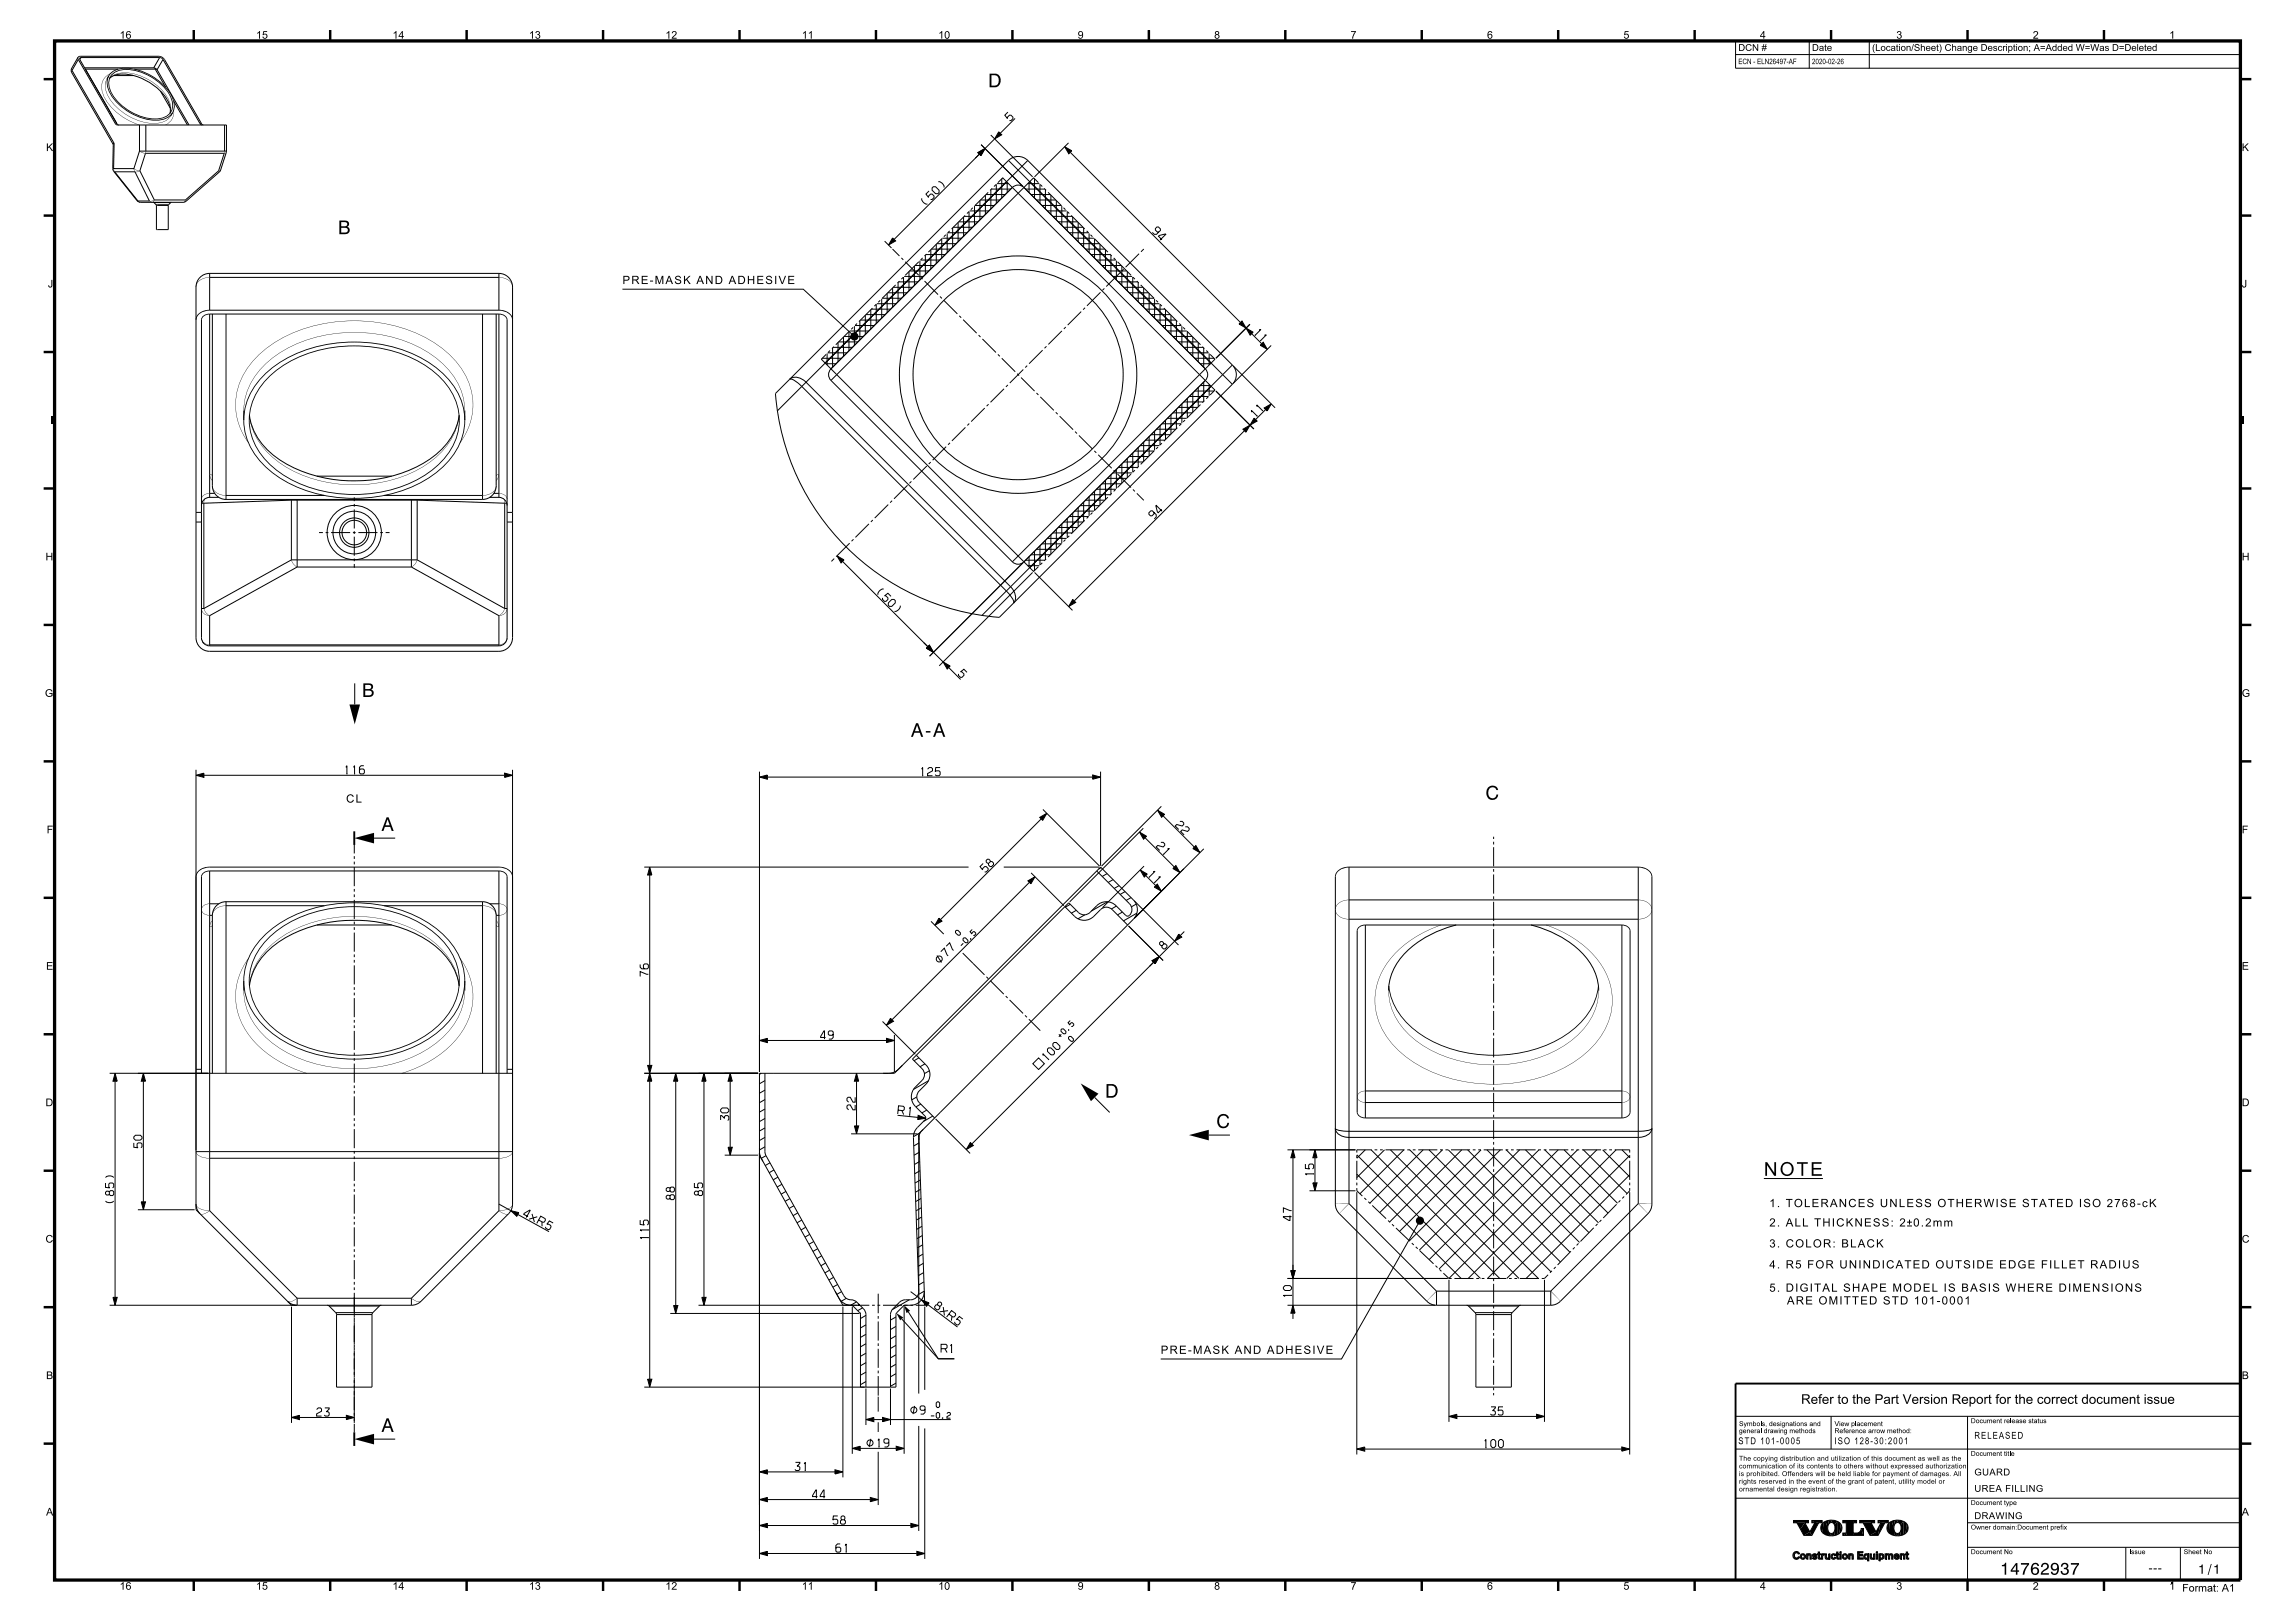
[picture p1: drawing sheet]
<svg xmlns="http://www.w3.org/2000/svg" width="841mm" height="594mm" viewBox="0 0 841 594" stroke-linecap="round" stroke-linejoin="round" font-family="sans-serif">
<g fill="#000">
<path d="M358.4 55.9l2.5-1.5-1.5 2.6zM366 48.3l1.1 1.1-2.6 1.5zM390.2 53.8l2.6 1.5-1.1 1.1zM327.1 87.2l1.1 1.1-2.6 1.5zM454 118.7l1.1-1.1 1.5 2.6zM456.6 120.2l2.6 1.5-1.1 1.1zM461.8 126.5l1.1-1.1 1.5 2.6zM455.5 157.3l2.6-1.5-1.5 2.6zM459.6 153.2l1.1 1.1-2.6 1.5zM463.2 149.5l2.6-1.5-1.5 2.6zM306.7 203.7l2.6 1.5-1.1 1.1zM393.1 219.7l1.1 1.1-2.6 1.5z"/>
<path d="M340.6 236.4l1.5 2.6-2.6-1.5zM128.1 258.2h3.8l-1.9 7.2zM345.6 242.6l2.6 1.5-1.1 1.1zM71.8 284.1l2.9-.8v1.6zM184.9 283.3l2.9 .8-2.9 .8zM278.3 284.8l2.9-.8v1.5zM400.4 284l2.9 .8-2.9 .7zM424.2 296.9l2.6 1.5-1.1 1.1zM129.8 307.1l7.3-1.9v3.9zM381 299.5l2.6-1.5-1.5 2.6zM417.5 304.9l2.6 1.5-1.1 1.1zM430.9 317.2l1.5 2.6-2.6-1.5z"/>
<path d="M438.2 309.9l1.5 2.5-2.6-1.5zM238.1 317.7l.8 2.9h-1.6zM344.1 336.4l1.1 1.1-2.6 1.5zM376.7 322.8l2.6-1.5-1.5 2.6zM417.8 318.8l2.6 1.5-1.1 1.1zM424.1 324l1.5 2.6-2.6-1.5zM422.2 352l2.6-1.5-1.5 2.6zM432 342.3l1.1 1.1-2.6 1.5zM326.3 373.1l1.1 1.1-2.6 1.5zM42.2 393.3l.7 2.9h-1.5zM52.5 393.3l.8 2.9h-1.5zM237.3 390.4h1.6l-.8 2.9z"/>
<path d="M238.1 393.3l.8 2.9h-1.6zM247.6 393.3l.8 2.9h-1.6zM258 393.3l.7 2.9h-1.5zM267.6 393.3l.7 2.9h-1.5zM278.3 381.3l2.9-.8v1.5zM313.9 393.3l.8 2.9h-1.6zM324.9 380.5l2.9 .8-2.9 .7zM313.1 412.6h1.6l-.8 2.9zM336.4 408.7l2.8 1.1-2.9 .4zM355.6 418.7l1.1 1.1-2.6 1.5zM396 397l6.5 3.8-2.7 2.7zM435.7 415.9l7.3-1.9v3.9z"/>
<path d="M266.8 420.4h1.5l-.7 2.9zM473.8 421.4l.8 2.9h-1.6zM481.1 433.5h1.5l-.7 2.9zM481.9 421.4l.7 2.9h-1.5zM51.8 440.4h1.5l-.8 2.9zM187.2 443.6l2.9 .8-.7 1.3zM41.4 475.4h1.5l-.7 2.9zM246.8 478.4h1.6l-.8 2.9zM257.2 475.4h1.5l-.7 2.9zM337.7 476.3l2.8 1.1-1 1.3zM473 465.6h1.6l-.8 2.9zM328.5 481.2l2.5 1.6-1.1 1z"/>
<path d="M331.3 478.3l2.2 2-1.3 .9zM473.8 478.3l.8 2.9h-1.6zM106.8 519.4l2.9-.8v1.6zM237.3 505.4h1.6l-.8 2.9zM317.3 520.2l2.9-.8v1.6zM531 519l2.9-.7v1.5zM563.1 518.3l2.9 .7-2.9 .8zM126.9 518.6l2.9 .8-2.9 .8zM129.8 527.4l7.3-2v3.9zM278.3 539.4l2.9-.8v1.5zM312.3 530.7l2.9-.7v1.5zM323.4 519.4l2.9 .8-2.9 .8z"/>
<path d="M328.4 530l2.9 .7-2.9 .8zM497.2 531l2.9-.8v1.6zM594.3 530.2l2.9 .8-2.9 .8zM278.3 549.5l2.9-.8v1.6zM278.3 559l2.9-.8v1.6zM306 538.6l2.9 .8-2.9 .7zM318.9 548.7l2.9 .8-2.9 .8zM333.8 558.2l2.9 .8-2.9 .8zM658.5 558h2.9l-1.7 2.3zM664 557.2l1 .8h-1zM686.5 559.7l1 1.7zM688.2 557.2l1.1 .8h-1.1z"/>
<path d="M278.3 569.3l2.9-.8v1.5zM336 568.5l2.9 .8-2.9 .7zM659.3 569.1l.1 .3zM666.8 569.4v.3zM669.3 570.7l.2 .7-.3-.1zM671.5 569.4l.4-.1-.2 .5zM673.5 569.4v.3zM675.3 561.8v.8zM684.4 569.4v.2zM685.8 570.7l.1 .7-.2-.1zM689 570.4l-.1 1.6zM689 571.2v.8z"/>
<path d="M691.2 570.5v.8zM692.5 570.4l-.1 .9zM694.1 569.9v.9zM694.6 569.4l.4-.1-.3 .5zM696 570.1v.4zM699 569.4v.3z"/>
<path d="M657.2 557.2v.8z" fill-rule="evenodd"/>
<path d="M657.2 557.2h5.5v.8h-5.5z" fill-rule="evenodd"/>
<path d="M668.2 557.9l-.3 3.8a2.6 2.6 0 0 1 .3-3.8z" fill-rule="evenodd"/>
<path d="M664 557.2h3.7v.8h-2.7z" fill-rule="evenodd"/>
<path d="M669 557.4l.9-.2 .2 1.3-.3 1.4z" fill-rule="evenodd"/>
<path d="M669.9 557.2l1.2-.1v.8l-1 .6z" fill-rule="evenodd"/>
<path d="M671.1 557.1l2.1 .3-.9 1.4-.4-.6-.8-.3z" fill-rule="evenodd"/>
<path d="M673.2 557.4l.1 5-1 .3-.2-1.4 .3-.6a3.8 3.8 0 0 1 .8-3.3z" fill-rule="evenodd"/>
<path d="M673.2 557.4l1.3 1.1-.5 3.5-.7 .4z" fill-rule="evenodd"/>
<path d="M675.3 557.2h3.7l.1 5.4h-2.4l-.1-4.6h-1.3z" fill-rule="evenodd"/>
<path d="M679 557.2h1.3v.8h-1.2z" fill-rule="evenodd"/>
<path d="M681.5 557.2v.8z" fill-rule="evenodd"/>
<path d="M682.7 558h2.9l1.9 3.4-2.2 1.2z" fill-rule="evenodd"/>
<path d="M681.5 557.2h5.4v.8h-5.4z" fill-rule="evenodd"/>
<path d="M692.4 557.9l-.3 3.8a2.6 2.6 0 0 1 .3-3.8z" fill-rule="evenodd"/>
<path d="M688.2 557.2h3.8v.8h-2.7z" fill-rule="evenodd"/>
<path d="M693.2 557.4l1-.2 .2 1.3-.4 1.4z" fill-rule="evenodd"/>
<path d="M694.2 557.2l1.1-.1 .1 .8-1 .6z" fill-rule="evenodd"/>
<path d="M695.3 557.1l2.2 .3-1 1.4-.4-.6-.7-.3z" fill-rule="evenodd"/>
<path d="M697.5 557.4v5l-1 .3-.2-1.4 .3-.6a3.8 3.8 0 0 1 .9-3.3z" fill-rule="evenodd"/>
<path d="M697.5 557.4l1.3 1.1-.5 3.5-.8 .4z" fill-rule="evenodd"/>
<path d="M657.1 569.3l.3 1.7-.4-1z" fill-rule="evenodd"/>
<path d="M657.4 568.9l.4-.3-.4 2.4-.3-1.7z" fill-rule="evenodd"/>
<path d="M657.8 568.6l.1 .5-.2 .3z" fill-rule="evenodd"/>
<path d="M657.6 570.2l.7 1.2-.9-.4z" fill-rule="evenodd"/>
<path d="M657.9 570.8l1-.1v.6l-.6 .1z" fill-rule="evenodd"/>
<path d="M657.8 568.6h.9l-.8 .5z" fill-rule="evenodd"/>
<path d="M658.7 568.6l.3 .1v.7l-.7-.4z" fill-rule="evenodd"/>
<path d="M659.1 570.4l.4 .2-.3 .4z" fill-rule="evenodd"/>
<path d="M659 568.7l.3 .7h-.3z" fill-rule="evenodd"/>
<path d="M659 570.4l.2 .6-.3 .3z" fill-rule="evenodd"/>
<path d="M659.3 569.1l.1 .3z" fill-rule="evenodd"/>
<path d="M661.4 558l1.8 3.4-2.2 1.2-1.3-2.3z" fill-rule="evenodd"/>
<path d="M660 569.6v1.5a1.11 1.11 0 0 1 0-1.5z" fill-rule="evenodd"/>
<path d="M660 569.6l.7-.3-.5 1.1z" fill-rule="evenodd"/>
<path d="M660 569.6l.7 1.8-.7-.3z" fill-rule="evenodd"/>
<path d="M660.4 570.9h.6l.2-.5 .2 .7-.7 .3z" fill-rule="evenodd"/>
<path d="M660.7 569.3l.7 .3-.3 .5-.7-.3z" fill-rule="evenodd"/>
<path d="M661.4 569.6a1.11 1.11 0 0 1 0 1.5l-.3-1z" fill-rule="evenodd"/>
<path d="M662 569.4v1.9z" fill-rule="evenodd"/>
<path d="M662 569.4l.3 1.9h-.3z" fill-rule="evenodd"/>
<path d="M662.1 569.4h.4v1.9h-.2z" fill-rule="evenodd"/>
<path d="M662.5 569.4v1.9z" fill-rule="evenodd"/>
<path d="M662.5 569.4v1.9z" fill-rule="evenodd"/>
<path d="M662.7 569.5l-.2 1z" fill-rule="evenodd"/>
<path d="M662.7 569.5l.4-.2v.6l-.5 .1z" fill-rule="evenodd"/>
<path d="M662.9 560.7l.3 .7z" fill-rule="evenodd"/>
<path d="M661 562.6l2.2-1.3 .8 1.3z" fill-rule="evenodd"/>
<path d="M665 558h1.5l-2.5 4.6-.8-1.3z" fill-rule="evenodd"/>
<path d="M663.4 569.4l.3 .4v1.5h-.4z" fill-rule="evenodd"/>
<path d="M663.1 569.3l.3 .1-.1 1.9z" fill-rule="evenodd"/>
<path d="M663.7 570.2v1.1z" fill-rule="evenodd"/>
<path d="M663.7 569.8v1.5z" fill-rule="evenodd"/>
<path d="M664.2 569.7l.1 .7z" fill-rule="evenodd"/>
<path d="M664.1 571l.3-.2-.1 .4z" fill-rule="evenodd"/>
<path d="M664.4 570.8l.6 .6-.7-.2z" fill-rule="evenodd"/>
<path d="M664.2 569.7l.8-.4-.4 .6 .1 .6-.4-.1z" fill-rule="evenodd"/>
<path d="M664.6 570.9l.8-.1 .1 .5-.5 .1z" fill-rule="evenodd"/>
<path d="M664.6 569.9l.4 .2 .1 .5-.4-.1z" fill-rule="evenodd"/>
<path d="M665 569.3v.4l-.3 .1z" fill-rule="evenodd"/>
<path d="M665 569.3l.5 .2v.5l-.5-.3z" fill-rule="evenodd"/>
<path d="M665 570.1l.5 .1v1.1z" fill-rule="evenodd"/>
<path d="M665.5 569.5l.2 .3-.2 .2z" fill-rule="evenodd"/>
<path d="M665.5 570.2l.4 .5-.4 .6z" fill-rule="evenodd"/>
<path d="M665.6 569.6l.2 .2z" fill-rule="evenodd"/>
<path d="M666 569.4v.3z" fill-rule="evenodd"/>
<path d="M666 569.4h.3v.3z" fill-rule="evenodd"/>
<path d="M666 569.4l.1 .3z" fill-rule="evenodd"/>
<path d="M666.3 568.7v1z" fill-rule="evenodd"/>
<path d="M666.3 568.7l.1 2.5z" fill-rule="evenodd"/>
<path d="M666.3 568.7v2.3z" fill-rule="evenodd"/>
<path d="M666.3 568.7v.7z" fill-rule="evenodd"/>
<path d="M666.3 568.7h.4l.1 2.7-.4-.2z" fill-rule="evenodd"/>
<path d="M666.8 570.6v.8z" fill-rule="evenodd"/>
<path d="M666.7 568.7l.1 2.7z" fill-rule="evenodd"/>
<path d="M666.8 569.4l.2 .3z" fill-rule="evenodd"/>
<path d="M666.8 569.4h.3v.3z" fill-rule="evenodd"/>
<path d="M667.1 569.4l.1 .3z" fill-rule="evenodd"/>
<path d="M666.9 570.9h.3v.4l-.4 .1z" fill-rule="evenodd"/>
<path d="M667.2 569.4v.3z" fill-rule="evenodd"/>
<path d="M667.5 569.4v1.9z" fill-rule="evenodd"/>
<path d="M667.5 569.4l.2 1.9h-.2z" fill-rule="evenodd"/>
<path d="M667.5 569.4h.4v1.9h-.2z" fill-rule="evenodd"/>
<path d="M668.2 557.9l.8-.5 .8 2.5 .1 2.8-2-1z" fill-rule="evenodd"/>
<path d="M667.9 569.4v1.9z" fill-rule="evenodd"/>
<path d="M667.9 569.4v1.9z" fill-rule="evenodd"/>
<path d="M668 569.5l-.1 1.1z" fill-rule="evenodd"/>
<path d="M668.5 569.4v.4l-.2 .1z" fill-rule="evenodd"/>
<path d="M668 569.5l.5-.1-.6 .9z" fill-rule="evenodd"/>
<path d="M668.8 569.4v1.1z" fill-rule="evenodd"/>
<path d="M668.8 569.4l.2 1.8z" fill-rule="evenodd"/>
<path d="M668.9 569.4h.4l-.1 1.9-.2-.1z" fill-rule="evenodd"/>
<path d="M669.3 569.4l-.1 1.9z" fill-rule="evenodd"/>
<path d="M669.3 570.7l.6 .2 .2-.7-.2 1.1-.4 .1z" fill-rule="evenodd"/>
<path d="M670.1 569.4v1.9z" fill-rule="evenodd"/>
<path d="M670.1 569.4l.3 1.9h-.3z" fill-rule="evenodd"/>
<path d="M670.2 569.4h.4v1.9h-.2z" fill-rule="evenodd"/>
<path d="M670.6 569.4v1.9z" fill-rule="evenodd"/>
<path d="M670.6 569.4v1.9z" fill-rule="evenodd"/>
<path d="M669.8 560.6l1.3 2.2-1.2-.1z" fill-rule="evenodd"/>
<path d="M671.2 569.6v1.5a1.12 1.12 0 0 1 0-1.5z" fill-rule="evenodd"/>
<path d="M670.6 561.8h.9l-.4 1z" fill-rule="evenodd"/>
<path d="M671.4 570.4l.2 .5 .6-.1v.6l-.7-.1z" fill-rule="evenodd"/>
<path d="M671.2 569.6l.3-.2 .2 .4-.3 .6 .1 .9-.3-.2z" fill-rule="evenodd"/>
<path d="M671.5 561.8l.6-.5 .2 1.4-1.2 .1z" fill-rule="evenodd"/>
<path d="M671.9 569.3l.4 .1v.7l-.2-.3h-.4z" fill-rule="evenodd"/>
<path d="M672.4 570.6l.3 .2-.2 .4z" fill-rule="evenodd"/>
<path d="M672.4 570.6l.1 .6-.3 .2z" fill-rule="evenodd"/>
<path d="M672.3 569.4l.4 .5-.4 .2z" fill-rule="evenodd"/>
<path d="M672.6 569.6l.1 .3z" fill-rule="evenodd"/>
<path d="M672.8 569.4v.3z" fill-rule="evenodd"/>
<path d="M672.8 569.4l.2 .3z" fill-rule="evenodd"/>
<path d="M672.8 569.4v.3z" fill-rule="evenodd"/>
<path d="M673.1 568.7l-.1 1z" fill-rule="evenodd"/>
<path d="M673.1 568.7v2.3z" fill-rule="evenodd"/>
<path d="M673.1 568.7v.7z" fill-rule="evenodd"/>
<path d="M673.1 568.7v2.5z" fill-rule="evenodd"/>
<path d="M673.1 568.7h.4v2.7l-.4-.2z" fill-rule="evenodd"/>
<path d="M673.5 570.6l.1 .8z" fill-rule="evenodd"/>
<path d="M673.5 568.7v2.7z" fill-rule="evenodd"/>
<path d="M673.5 569.4l.2 .3z" fill-rule="evenodd"/>
<path d="M673.6 569.4h.3v.3z" fill-rule="evenodd"/>
<path d="M673.9 569.4v.3z" fill-rule="evenodd"/>
<path d="M673.6 570.9h.3v.4l-.3 .1z" fill-rule="evenodd"/>
<path d="M673.9 569.4v.3z" fill-rule="evenodd"/>
<path d="M674.5 558.5a2.61 2.61 0 0 1-.5 3.5z" fill-rule="evenodd"/>
<path d="M674.2 569.4h.5v1.9h-.5z" fill-rule="evenodd"/>
<path d="M674.2 568.6h.5v.5h-.5z" fill-rule="evenodd"/>
<path d="M675.4 569.6v1.5a1.11 1.11 0 0 1 0-1.5z" fill-rule="evenodd"/>
<path d="M675.3 561.8h.9l-.3 .8h-.6z" fill-rule="evenodd"/>
<path d="M675.4 569.6l.7-.3-.5 1.1z" fill-rule="evenodd"/>
<path d="M675.4 569.6l.7 1.8-.7-.3z" fill-rule="evenodd"/>
<path d="M675.8 570.9h.6l.2-.5 .2 .7-.7 .3z" fill-rule="evenodd"/>
<path d="M676.2 561.8h.4l.1 .8h-.8z" fill-rule="evenodd"/>
<path d="M676.1 569.3l.7 .3-.3 .5-.7-.3z" fill-rule="evenodd"/>
<path d="M676.8 569.6a1.11 1.11 0 0 1 0 1.5l-.3-1z" fill-rule="evenodd"/>
<path d="M677.4 569.4v1.9z" fill-rule="evenodd"/>
<path d="M677.4 569.4l.3 1.9h-.3z" fill-rule="evenodd"/>
<path d="M677.5 569.4h.4v1.9h-.2z" fill-rule="evenodd"/>
<path d="M677.9 569.4v1.9z" fill-rule="evenodd"/>
<path d="M677.9 569.4v1.9z" fill-rule="evenodd"/>
<path d="M678.1 569.5l-.2 1z" fill-rule="evenodd"/>
<path d="M678.1 569.5l.4-.2v.6l-.5 .1z" fill-rule="evenodd"/>
<path d="M678.8 569.4l.3 .4v1.5h-.4z" fill-rule="evenodd"/>
<path d="M678.5 569.3l.3 .1-.1 1.9z" fill-rule="evenodd"/>
<path d="M679.1 570.2v1.1z" fill-rule="evenodd"/>
<path d="M679.1 569.8v1.5z" fill-rule="evenodd"/>
<path d="M681.2 569.1v1.8h1.6v.4h-2.1z" fill-rule="evenodd"/>
<path d="M680.7 568.6h2v.5h-1.5l-.5 2.2z" fill-rule="evenodd"/>
<path d="M679.1 561.8a2.1 2.1 0 0 0 2.9-1.7l.8 2.5h-3.7z" fill-rule="evenodd"/>
<path d="M682 560.1h.9v2.5z" fill-rule="evenodd"/>
<path d="M683.2 569.6l.2-.1-.1 1.8-.3-.9z" fill-rule="evenodd"/>
<path d="M683.5 570.6l.4 .4 .4-.3 .1 .5-.8 .2z" fill-rule="evenodd"/>
<path d="M683.4 569.5l.4-.2 .1 .5-.5 .6 .2 1-.3-.1z" fill-rule="evenodd"/>
<path d="M683.8 569.3l.3 .1v.4z" fill-rule="evenodd"/>
<path d="M684.1 569.4l.2 .7z" fill-rule="evenodd"/>
<path d="M684.4 570.4v1.6z" fill-rule="evenodd"/>
<path d="M684.4 569.4v1z" fill-rule="evenodd"/>
<path d="M684.4 569.4l.2 2.6h-.2z" fill-rule="evenodd"/>
<path d="M684.8 569.4v2.6z" fill-rule="evenodd"/>
<path d="M685.3 569.4v1.1z" fill-rule="evenodd"/>
<path d="M685.3 569.4l.1 1.8z" fill-rule="evenodd"/>
<path d="M685.3 569.4h.4v1.9l-.3-.1z" fill-rule="evenodd"/>
<path d="M685.7 569.4v1.9z" fill-rule="evenodd"/>
<path d="M685.8 570.7l.6 .2 .2-.7-.2 1.1-.5 .1z" fill-rule="evenodd"/>
<path d="M686.6 569.4v1.9z" fill-rule="evenodd"/>
<path d="M686.6 569.4l.2 1.9h-.2z" fill-rule="evenodd"/>
<path d="M686.7 569.4h.3v1.9h-.2z" fill-rule="evenodd"/>
<path d="M687 569.4v1.9z" fill-rule="evenodd"/>
<path d="M687 569.4v1.9z" fill-rule="evenodd"/>
<path d="M687.1 560.7l.4 .7z" fill-rule="evenodd"/>
<path d="M689 558.5l-.8 4.1h-2.9l2.2-1.2z" fill-rule="evenodd"/>
<path d="M687.5 569.4h.5v1.9h-.5z" fill-rule="evenodd"/>
<path d="M687.5 568.6h.5v.5h-.5z" fill-rule="evenodd"/>
<path d="M689.3 558h1.4l-2.5 4.6z" fill-rule="evenodd"/>
<path d="M688.5 569.4v2.6z" fill-rule="evenodd"/>
<path d="M688.6 569.4h.3v2.6h-.3z" fill-rule="evenodd"/>
<path d="M688.9 569.4l.2 .5-.2 2.1z" fill-rule="evenodd"/>
<path d="M689 571.2v.8z" fill-rule="evenodd"/>
<path d="M689 570.4l.2 .5-.2 1.1z" fill-rule="evenodd"/>
<path d="M689.1 569.5l.4-.2-.4 .6z" fill-rule="evenodd"/>
<path d="M689.2 570.9h.4l.3 .4h-.7z" fill-rule="evenodd"/>
<path d="M689.9 570.4l.2 .7-.2 .2-.3-.4z" fill-rule="evenodd"/>
<path d="M690 569.5l.4 .9-.3 .7z" fill-rule="evenodd"/>
<path d="M689.5 569.3l.5 .2-.1 .9-.1-.5-.5-.1z" fill-rule="evenodd"/>
<path d="M690.8 569.4v1.9z" fill-rule="evenodd"/>
<path d="M690.8 569.4l.2 1.9h-.2z" fill-rule="evenodd"/>
<path d="M690.9 569.4h.3v1.9h-.2z" fill-rule="evenodd"/>
<path d="M691.2 569.4v1.9z" fill-rule="evenodd"/>
<path d="M691.2 569.6l.2-.1-.2 1.8z" fill-rule="evenodd"/>
<path d="M691.2 569.4v1.9z" fill-rule="evenodd"/>
<path d="M691.4 569.5l.5-.2v.5l-.6 .2z" fill-rule="evenodd"/>
<path d="M692 569.4l.4 .2v1.7h-.4z" fill-rule="evenodd"/>
<path d="M691.9 569.3l.1 .1v1.9z" fill-rule="evenodd"/>
<path d="M692.4 557.9l.8-.5 .8 2.5 .2 2.8-2.1-1z" fill-rule="evenodd"/>
<path d="M692.4 569.6l.2-.1-.2 1.8z" fill-rule="evenodd"/>
<path d="M692.5 570.4v.9z" fill-rule="evenodd"/>
<path d="M692.6 569.5l.4-.2v.5l-.4 .2z" fill-rule="evenodd"/>
<path d="M693 569.3l.3 .1-.1 1.9z" fill-rule="evenodd"/>
<path d="M693.7 570.1v1.2z" fill-rule="evenodd"/>
<path d="M693.3 569.4l.4 .5v1.4h-.5z" fill-rule="evenodd"/>
<path d="M694.3 569.6l.3 1.7-.5-.5z" fill-rule="evenodd"/>
<path d="M694.6 570.1l.7 .4h-.8z" fill-rule="evenodd"/>
<path d="M694.7 570.1h.8l.2 .4z" fill-rule="evenodd"/>
<path d="M694.3 569.6l.3-.2v.5a.62 .62 0 0 0 0 .8 .62 .62 0 0 0 .8 .2v.5l-.8-.1z" fill-rule="evenodd"/>
<path d="M694.1 560.6l1.2 2.2-1.1-.1z" fill-rule="evenodd"/>
<path d="M694.9 561.8h.8l-.4 1z" fill-rule="evenodd"/>
<path d="M695 569.3l.4 .1-.1 .4h-.6z" fill-rule="evenodd"/>
<path d="M695.6 570.7v.6l-.2 .1z" fill-rule="evenodd"/>
<path d="M695.6 570.7l.4 .2-.4 .4z" fill-rule="evenodd"/>
<path d="M695.4 569.4l.6 1.1-.5-.4z" fill-rule="evenodd"/>
<path d="M696.3 569.4v1.9z" fill-rule="evenodd"/>
<path d="M696.3 569.4l.3 1.9h-.3z" fill-rule="evenodd"/>
<path d="M696.4 569.4h.4v1.9h-.2z" fill-rule="evenodd"/>
<path d="M695.7 561.8l.6-.5 .2 1.4-1.2 .1z" fill-rule="evenodd"/>
<path d="M696.8 569.4v1.9z" fill-rule="evenodd"/>
<path d="M696.8 569.4v1.9z" fill-rule="evenodd"/>
<path d="M697 569.5l-.2 1z" fill-rule="evenodd"/>
<path d="M697 569.5l.4-.2v.6l-.5 .1z" fill-rule="evenodd"/>
<path d="M697.7 569.4l.3 .4v1.5h-.4z" fill-rule="evenodd"/>
<path d="M697.4 569.3l.3 .1-.1 1.9z" fill-rule="evenodd"/>
<path d="M698 570.2v1.1z" fill-rule="evenodd"/>
<path d="M698 569.8v1.5z" fill-rule="evenodd"/>
<path d="M698.8 558.5a2.61 2.61 0 0 1-.5 3.5z" fill-rule="evenodd"/>
<path d="M698.3 569.4v.3z" fill-rule="evenodd"/>
<path d="M698.3 569.4l.2 .3z" fill-rule="evenodd"/>
<path d="M698.3 569.4l.1 .3z" fill-rule="evenodd"/>
<path d="M698.6 568.7l-.1 1z" fill-rule="evenodd"/>
<path d="M698.6 568.7l.1 2.5z" fill-rule="evenodd"/>
<path d="M698.6 568.7v2.3z" fill-rule="evenodd"/>
<path d="M698.6 568.7v.7z" fill-rule="evenodd"/>
<path d="M698.6 568.7h.4v2.7l-.3-.2z" fill-rule="evenodd"/>
<path d="M699 570.6l.1 .8z" fill-rule="evenodd"/>
<path d="M699 568.7v2.7z" fill-rule="evenodd"/>
<path d="M699 569.4l.2 .3z" fill-rule="evenodd"/>
<path d="M699.1 569.4h.3v.3z" fill-rule="evenodd"/>
<path d="M699.1 570.9h.3v.4l-.3 .1z" fill-rule="evenodd"/>
<path d="M699.4 569.4v.3z" fill-rule="evenodd"/>
<path d="M699.4 569.4v.3z" fill-rule="evenodd"/>
<circle cx="313.1" cy="123.3" r="1.5"/>
<circle cx="520.3" cy="447.3" r="1.5"/>
</g>
<g fill="none" stroke="#000" stroke-width=".37">
<path d="M636 15h185v10h-185zM636 20h185M663 15v10M685 15v10M28.6 21l-2.4 4.2v1.2l15.2 26.4M29.4 20.6h28.8M31 24.8l25.9 .2 .7 .7 11.7 20.1M31.3 25.3h12M39.9 27.8l-.7 1.2M40.1 28.8a9.4 9.4 0 0 1 9.4-1 19 19 0 0 1 12.7 11l.2 1.3-.1 1.4M41.7 27.7h7.3M49.2 25.3h7.7l3.8 6.7"/>
<path d="M56.3 24.8l2.2-3.7h-28.8l-.5 .7 13.6 23.5h-.5l-13.6-23.5-2.3 4 15.4 26.7M58.8 33.3l3.6 6.3M60.3 21.8l13.6 23.5h-.6l-13.6-23.5-2.1 3.8M63.7 37.1l5 8.7M41.4 52.8l-.1 8.9 .2 .9 8.7 10.9 1.3 .6h15.6l.9-.2 12.6-11.1 2.4-7.4M41.8 52.5l-.4 .3M43 45.8h40v9.6M51.1 45.8v9.6l-2 6.4h-7.5l.2-9.3M51.1 55.4h31.9M53.3 56.2h28.9l-2.1 6.4-12.2 10.7h-11.3l-5.3-10.7zM53.4 45.8v9.6M63.3 41.3l-.7 1.2"/>
<path d="M82.3 45.8v9.6M357.4 58l1.5-1.5-31.3 31.2M358.4 55.9l2.5-1.5-1.5 2.6zM359.5 53l15.4 15.3M363.1 49.5l15.3 15.3M364.5 50.9l-3.6 3.5M366 48.3l1.1 1.1-2.6 1.5zM369.3 41.1l-1.1 1.1 .9 1.2 .1-.5 .7-.7h.6l.7 .7v.6l-.7 .7h-.6M369.6 58.8l-85.4 85.4a89.2 89.2 0 0 0 82 82l85.4-85.4M369.6 58.8l3.5 3.5M369.6 58.8a5 5 0 0 1 7 0M372 43.4l-5.5 5.4"/>
<path d="M376.6 58.8l-3.5 3.5M376.6 58.8l75 75M390.2 53.8l2.6 1.5-1.1 1.1zM391.6 52.3l-12.5 12.5M392.2 55.8l62.4 62.4M42 63h7.5l5.3 10.6h-4.3zM56.2 74.1l.2 .1M56.4 74.2l.8 .8M56.4 74.2h6.2M57.2 75l.1 .3M57.2 75h4.6M57.3 75.3v8.8h4.4v-8.8"/>
<path d="M57.3 75.3h4.4M61.8 75l-.1 .3M62.6 74.2l-.8 .8M62.8 74.1l-.2 .1M337.8 72.7a2.12 2.12 0 0 0 2.1 2.1M340.4 70l-1.1 1.1 .9 1.2 .1-.5 .7-.7h.6l.7 .7v.6l-.7 .7h-.6M341.6 68.9l.4-.5h.8l1.3 1.3v.9l-.4 .4h-.9l-1.2-1.3zM343.8 66.6a2.13 2.13 0 0 1 2.2 2.1M353.1 79.5v7.1M353.3 79.3h7.1M353.7 79l-5 4.9M354.4 78.2l.7-.7v7.1"/>
<path d="M355.3 77.3h7.1M356.5 76.1l-.7 .7M357.1 75.5v7.1M357.3 75.3h7.1M359.1 73.5v7.1M359.3 73.3h7.1M361.1 71.5v7.1M361.3 71.3h7.1M362.1 70.5l-4.9 4.9M363.1 69.5v7.1M363.3 69.3h7.1M363.6 69.1l-.8 .7"/>
<path d="M365 67.6l-.7 .7M365.1 67.5v7.1M365.3 67.3h4.3M365.7 66.9l1.7-1.7 77.8 77.7-1.7 1.8M367.1 65.5v7.1M367.3 65.3h.3M368.9 66.6l-66.5 66.4M369.1 66.8v3.8M373.1 62.3l-77.7 77.8 74.9 74.9a4.5 4.5 0 0 1 1.1 6 6.1 6.1 0 0 0-2.6-4.4l-75-75a7.9 7.9 0 0 0-4.3-2.7l-.1 .1a4.5 4.5 0 0 1 6 1.1l-10.5 10.5M373.1 62.3l78.5 78.5M375.8 69.3h7.1M376.6 67.3h4.3"/>
<path d="M377.1 66.8v3.8M377.8 71.3h7.1M378.6 65.3h.3M379.1 65.5v7.1M379.8 73.3h7.1M380.5 66.9l-1.7-1.7-74.3 74.2M381.1 67.5v7.1M381.2 67.6l.7 .7M381.8 75.3h7.1M382.6 69.1l.7 .7M383.1 69.5v7.1M383.8 77.3h7.1"/>
<path d="M384.1 70.5l4.9 4.9M385.1 71.5v7.1M385.8 79.3h7.1M387.1 73.5v7.1M389.1 75.5v7.1M389.7 76.1l.7 .7M391.8 78.2l-.7-.7v7.1M392.5 79l5 4.9M393.1 79.5v7.1M324.2 88.4l2.5 2.5M327.1 91.2l2.5 2.6M327.1 87.2l1.1 1.1-2.6 1.5z"/>
<path d="M330.3 94.5l.7 .7M331.7 95.9l5 5M333.1 99.5v7.1M333.3 99.3h7.1M335.1 97.5v7.1M335.3 97.3h7.1M336.7 95.9l-5 5M337.1 95.5v7.1M337.3 95.3h7.1M338.1 94.5l-.7 .7M339.1 93.5v7.1M339.3 93.3h7.1"/>
<path d="M339.5 93.1l-.7 .7M341.1 91.5v7.1M341.3 91.3h7.1M343.1 89.5v7.1M343.3 89.3h7.1M345.1 87.5v7.1M345.2 87.4l-5 5M345.3 87.3h7.1M346.6 86l-.7 .7M347.1 85.5v7.1M348 84.6l-.7 .7h7.1M349.1 83.5v7.1"/>
<path d="M349.3 83.3h7.1M351.1 81.5v7.1M351.3 81.3h7.1M387.8 81.3h7.1M389.8 83.3h7.1M393.8 87.3h7.1M395.1 81.5v7.1M395.8 89.3h7.1M397.1 83.5v7.1M397.8 91.3h7.1M398.2 84.6l.7 .7h-7.1M399.1 85.5v7.1"/>
<path d="M399.6 86l.7 .7M399.8 93.3h7.1M401 87.4l5 5M401.1 87.5v7.1M401.8 95.3h7.1M403.1 89.5v7.1M403.8 97.3h7.1M405.1 91.5v7.1M405.8 99.3h7.1M406.7 93.1l.7 .7M407.1 93.5v7.1M408.1 94.5l.7 .7"/>
<path d="M409.1 95.5v7.1M409.5 95.9l5 5M411.1 97.5v7.1M411.8 98.6l-.7 .7M413.1 99.5v7.1M417.4 93l-4.9 4.9M419.1 91.2l-1 1.1M424.7 85h-.6l-.7-.7v-.6l.6-.5h.5l.7 .7v.6l-1.4 1.4h-.8l-.7-.7M425.8 87.8l-1.3-1.2 2.6-.9 .1 .2-2.1 2.1M73 102a5 5 0 0 1 3.8-1.8h106a5 5 0 0 1 5 5v128.5a5 5 0 0 1-5 5h-106a5 5 0 0 1-5-5v-128.5a5 5 0 0 1 1.2-3.2zM73.8 117.2v116.5a3 3 0 0 0 3 3M76.8 100.2v13.5h106v-13.5"/>
<path d="M76.8 101.6h106M77.8 115.1v62.9M82.8 115.1v67.9M176.8 115.1v67.9M181.8 115.1v62.9a5 5 0 0 1-5 5M185.8 117.2v116.5a3 3 0 0 1-3 3M228.1 106h66.3l18.7 17.3M312.6 120l-.7 .7M313.1 119.5v7.1M314.1 118.6l-.8 .7h7.1M315.1 117.5v7.1M315.3 117.3h7.1"/>
<path d="M317.1 115.5v7.1M317.3 115.3h7.1M319.1 113.5v7.1M319.3 113.3h7.1M319.7 112.9l-4.9 4.9M320.4 112.2l.7-.7v7.1M321.3 111.3h7.1M322.5 110.1l-.7 .7M323.1 109.5v7.1M323.3 109.3h7.1M325.1 107.5v7.1M325.3 107.3h7.1"/>
<path d="M327.1 105.5v7.1M327.3 105.3h7.1M328.2 104.4l-5 5M329.1 103.5v7.1M329.3 103.3h7.1M329.6 103l-.7 .7M331 101.6l-.7 .7M331.1 101.5v7.1M331.3 101.3h7.1M337.4 101.6l.7 .7M338.8 103l5 4.9M344.5 108.7l.7 .7"/>
<path d="M345.9 110.1l4.9 4.9M351.5 115.7l.7 .7M352.9 117.1l5 5M390.5 119.8l-.7 .7M396.2 114.2l-4.9 4.9M397.6 112.8l-.7 .7M403.3 107.1l-5 5M404.7 105.7l-.7 .7M407.8 101.3h7.1M409.8 103.3h7.1M410.3 100l-4.9 5M411.8 105.3h7.1"/>
<path d="M413.8 107.3h7.1M415.1 101.5v7.1M415.2 101.6l.7 .7M415.8 109.3h7.1M416.6 103l.7 .7M417.1 103.5v7.1M417.8 111.3h7.1M418 104.4l4.9 5M419.1 105.5v7.1M419.8 113.3h7.1M421.1 110.3v4.3M421.1 107.5v2.8"/>
<path d="M421.8 115.3h7.1M423.1 109.5v7.1M423.7 110.1l.7 .7M423.8 117.3h7.1M425.8 112.2l-.7-.7v7.1M426.5 112.9l4.9 4.9M427.1 113.5v7.1M429.1 115.5v7.1M431.1 117.5v7.1M432.1 118.6l.8 .7h-7.1M433.1 119.5v2.8M433.6 120l.7 .7"/>
<path d="M454 118.7l1.1-1.1 1.5 2.6zM458 118.8l-12.4 12.5M301.1 131.5v.3M301.3 131.3h7.1M302.6 133.3h3.8M302.7 129.9l-1.7 1.7 77.8 77.8 1.7-1.8M303.1 129.5v4.3M303.3 129.3h7.1M304.2 128.5l-.8 .7M304.5 139.4l66.5 66.5M304.5 139.4a3 3 0 0 1 0-4.2l66.5-66.5a3 3 0 0 1 4.2 0l66.5 66.5a3 3 0 0 1 0 4.2l-66.5 66.5a3 3 0 0 1-4.2 0M305.1 127.5v7.1"/>
<path d="M305.3 127.3h7.1M305.6 127l-.7 .7M307.1 125.5v7.1M307.3 125.3h7.1M309.1 123.5v7.1M309.3 123.3h7.1M311.1 121.5v7.1M311.2 121.4l-4.9 4.9M311.3 121.3h7.1M358.6 122.8l.7 .7M360 124.2l5 5M365.7 129.9l.7 .7"/>
<path d="M367.1 131.3l4.9 4.9M372.7 136.9l.8 .7M374.2 138.3l4.9 5M375 135.4l-5 4.9M376.4 134l-.7 .7M382.1 128.3l-5 5M383.5 126.9l-.7 .7M389.1 121.3l-4.9 4.9M427.8 121.3h7.1M429.8 123.3h7.1M431.8 125.3h7.1M433.1 122.3v4.3"/>
<path d="M433.8 127.3h7.1M435 121.4l4.9 4.9M435.1 121.5v7.1M435.8 129.3h7.1M437.1 123.5v7.1M437.8 131.3h7.1M439.1 125.5v7.1M439.8 133.3h3.8M440.6 127l.7 .7M441.1 140v7.1M441.1 127.5v7.1M442 128.5l.7 .7"/>
<path d="M443.1 129.5v4.3M443.5 129.9l1.7 1.7-74.2 74.3M445.1 131.5v.3M451.6 133.8l-91.8 91.7M451.6 133.8a5 5 0 0 1 0 7M451.9 134.1l15.4 15.3M456.6 120.2l2.6 1.5-1.1 1.1zM458.7 122.3l3.7 3.7M459.8 122.7l.3 .3M461.4 120.9l.7-.2-2.2 2.1M461.8 124.7l.3 .3M461.8 126.5l1.1-1.1 1.5 2.6z"/>
<path d="M463.3 122.8l.7-.1-2.1 2.1M465.8 126.6l-13.9 13.9M19 152.6v2.8M89.3 150.4v3.6M91.4 152.1a24.2 24.2 0 0 0 13.1 17.6 52.5 52.5 0 0 0 53-1.4 23.4 23.4 0 0 0 10.7-16.2M170.3 150.4v3.6M353.8 156.6l-5 5M355.2 155.2l-.7 .7M360.8 149.5l-4.9 5M362.3 148.1l-.7 .7M367.9 142.5l-4.9 4.9M369.3 141.1l-.7 .7"/>
<path d="M379.8 144l.7 .7M381.2 145.4l5 5M386.9 151.1l.7 .7M388.3 152.5l4.9 4.9M394 158.2l.7 .7M395.4 159.6l4.9 4.9M421.1 160v7.1M423.1 158v7.1M425.1 156v7.1l.7-.7M425.8 155.3h7.1l-.8 .7M427.1 154v7.1M428.9 159.3h-7.1"/>
<path d="M429.1 152v7.1M430.9 157.3h-7.1M431.1 150v7.1M431.4 156.7l-4.9 5M433.1 148v7.1M434.3 153.9l-.7 .7M434.9 153.3h-7.1M435.1 146v7.1M436.9 151.3h-7.1M437.1 144v7.1M438.9 149.3h-7.1M439.1 142v7.1"/>
<path d="M439.8 141.3h3.8M439.9 148.3l-4.9 4.9M440.9 147.3h-7.1M441.3 146.8l-.7 .7M442.7 145.4l-.7 .7M442.9 145.3h-7.1M443.1 140.8v4.3M444.9 143.3h-7.1M445.1 142.8v.3M445.6 143.3l13.9 13.9M455.5 157.3l2.6-1.5-1.5 2.6zM456 157.8l-62.4 62.4"/>
<path d="M458.7 151.1l-.1-.8 2.1 2.2M459.6 153.2l1.1 1.1-2.6 1.5zM460.7 149.1l-.2-.7 2.2 2.1M460.8 152.3l-.3 .3M462.8 150.3l-.3 .3M463.2 149.5l2.6-1.5-1.5 2.6zM463.8 150.1l-3.7 3.6M822.1 152.6v2.8M77.8 178a5 5 0 0 0 5 5M116.1 174.5h27.4M332.6 177.8l-5 5M334 176.4l-.7 .7"/>
<path d="M339.6 170.8l-4.9 4.9M341 169.3l-.7 .7M346.7 163.7l-4.9 4.9M348.1 162.3l-.7 .7M401 165.2l.7 .7M401.1 180v7.1M402.4 166.6l5 5M403.1 178v7.1M405.1 176v7.1M407.1 174v7.1M408.1 172.3l.7 .7M408.8 179.4l-.7 .7"/>
<path d="M408.9 179.3h-7.1M409.1 172v7.1M409.5 173.7l5 5M410.9 177.3h-7.1M411.1 170v7.1M412.9 175.3h-7.1M413.1 168v7.1M414.5 173.7l-5 5M414.9 173.3h-7.1M415.1 166v7.1M415.2 179.4l.7 .7M415.9 172.3l-.7 .7"/>
<path d="M416.9 171.3h-7.1M417.1 164v7.1M417.3 170.9l-.7 .7M418.9 169.3h-7.1M419.1 162v7.1M420.9 167.3h-7.1M422.9 165.3h-7.1M422.9 165.2l-4.9 5M424.4 163.8l-.7 .7M424.9 163.3h-7.1M426.9 161.3h-7.1M71.8 191.3h2"/>
<path d="M71.8 187.8h2M73.9 184.4h.8M74.7 184.4v38.6h-.9M76.8 180.8h1.9M76.8 182.3v-67.2h106v67.2M80.2 182.3h-3.4a3 3 0 0 0-3 3M82.8 181.6h36.1M82.8 183h94M106.8 183.3v21.9M106.8 183.3l-32.1 1.1M108.9 183v24.8M116.9 195.2h1.4"/>
<path d="M119.3 195.2h1M121.3 195.2h7M129.3 195.2h1M129.8 182.2v1.5M129.8 184.7v1M129.8 186.7v7M129.8 194.7v1M129.8 196.7v7M131.3 195.2h7M139.3 195.2h1M140.7 181.6h36.1M141.3 195.2h1.4"/>
<path d="M150.8 183v.3h-44M152.9 183.3h-2.1v24.5M152.9 183.3v21.9M152.9 183.3l32 1.1M179.5 182.3h3.3a3 3 0 0 1 3 3M181 180.8h1.8M184.9 184.4v38.6M184.9 184.4h.8M185.8 191.3h2M185.8 187.8h2M311.4 199l-5 5M312.8 197.6l-.7 .7"/>
<path d="M318.4 192l-4.9 4.9M319.8 190.6l-.7 .7M325.5 184.9l-5 4.9M326.9 183.5l-.7 .7M381.1 200v7.1M383.1 198v7.1M385.1 196v7.1M387.1 194v7.1M388.9 199.3h-7.1M389 199.2l-4.9 4.9M389.1 192v7.1M390.4 197.7l-.7 .8"/>
<path d="M390.9 197.3h-7.1M391.1 190v7.1l.7-.8M391.8 189.3h7.1l-.7 .7M392.9 195.3h-7.1M393.1 188v7.1M394.9 193.3h-7.1M395.1 186v7.1M396.9 191.3h-7.1M397.1 184v7.1M397.5 190.7l-5 4.9M399.1 182v7.1M400.3 187.8l-.7 .8"/>
<path d="M400.9 187.3h-7.1M402.9 185.3h-7.1M404.9 183.3h-7.1M406 182.2l-5 4.9M406.9 181.3h-7.1M407.4 180.8l-.7 .7M416.6 180.8l2.5 2.5M422.9 187.8v.5l-.8 .7h-.5l-.6-.5v-.6l.7-.7h.6l1.4 1.4v.8l-.7 .8M425.7 186.6l-1.3 1.3-.8-2.6 .1-.1 2.1 2.1M106.8 205.2l-32.1 17.8M106.8 205.2h46.1M108.9 207.8h41.9"/>
<path d="M108.9 207.8l-32.1 17.8v11.1M129.8 204.7v1M129.8 206.7v1.4M150.8 207.8l32 17.8v11.1M152.9 205.2l32 17.8M305.7 204.7l-1 1M306.7 203.7l2.6 1.5-1.1 1.1zM308.8 205.7l31.2 31.3M323.8 215.8a2.12 2.12 0 0 0-2.1 2.2M326.5 218.5l-1.1-1.1-1.2 .9 .5 .1 .7 .7v.6l-.7 .7h-.6l-.7-.7v-.6M326.8 219.7h.8l.5 .4v.8l-1.3 1.3h-.9l-.4-.4v-.9zM374.9 206.2l-34.2 34.2"/>
<path d="M377.1 204v3.8M378.4 209.8l-34.2 34.2M378.6 209.3h.3M379.1 202v7.1M379.1 209.8l13.9 13.9M380.9 207.3h-4.3M381.9 206.2l-.7 .7M382.9 205.3h-7.1M383.3 204.8l-.7 .7M384.9 203.3h-7.1M386.9 201.3h-7.1M393.1 219.7l1.1 1.1-2.6 1.5z"/>
<path d="M74.3 235.3l.4 .5M76.8 236.7h106M76.8 236.3h106M184.9 223h.9M329.9 221.9a2.12 2.12 0 0 1-2.1 2.1M340.6 236.4l1.5 2.6-2.6-1.5zM342.1 239l3.5 3.6M130 250.4v7.8M345.6 242.6l2.6 1.5-1.1 1.1zM347.6 244.6l4.4 4.4M354.4 246.4l-1.2-1.2-1.2 1h.5l.7 .7v.6l-.7 .7h-.6l-.7-.7v-.6M130 265.4h.1"/>
<path d="M71.8 282.1v161.2l33.6 33.5M71.8 284.1l2.9-.8v1.6zM74.7 284.1h110.2M126.7 281.2l.4-.6v3M126.9 283.6h.4M129.5 281.2l.4-.6v3M129.7 283.6h.4M133.3 280.6h-1l-.6 .6v2l.4 .4h1l.4-.4v-1l-.4-.4h-1l-.4 .4M184.9 283.3l2.9 .8-2.9 .8zM187.8 282.1l-.1 160.2-.6 1.6-.7 .9-32.1 32-1.9 1.2-1.6 .3M278.3 282.8v110M278.3 284.8l2.9-.8v1.5z"/>
<path d="M281.2 284.8h119.2M337.7 281.9l.4-.6v3M337.9 284.3h.4M339.9 281.9l.6-.6h.8l.4 .4v.8l-1.8 1v.8h1.8M344.5 281.3h-1.6l-.2 1.5 .4-.3h1l.4 .4v1l-.4 .4h-1l-.4-.4M381 299.5l2.6-1.5-1.5 2.6zM382.2 296.6l20.8 20.8M400.4 284l2.9 .8-2.9 .7zM403.3 282.8v34.4M424.2 296.9l2.6 1.5-1.1 1.1zM425.6 295.5l-21.9 21.9M426.2 298.9l11.5 11.5"/>
<path d="M76.8 317.7h106M129.8 309.6v3.1M129.8 313.7v1M129.8 315.7v1M129.8 317.7v7M137.1 307.1h7.7M236.1 317.7h118.8M238.1 317.7l.8 2.9h-1.6zM360.3 316.4l-1.2 1.1 1 1.2v-.4l.7-.8h.6l.7 .8v.5l-.7 .7h-.6M362.9 315.7h.6l.6 .6v.5l-.7 .7h-.6l-.6-.5v-.6l-.8-.5v-.6l.4-.4h.6l.5 .8-.7 .7M367.8 317.7h35M377.9 319.9l12 12"/>
<path d="M381.5 300.1l-36.9 36.9M401.9 319.2l12 12a2.75 2.75 0 0 1-.7 4.5l-.7-.3-3.5-3.5a5 5 0 0 0-7.1 0l-2.5 2.5a3 3 0 0 1-4.2 0l-3.6-3.6-1.4 1.4 3.6 3.6a5 5 0 0 0 7 0l2.5-2.5a3 3 0 0 1 4.3 0l5.6 5.7M403.5 317.9l-.9 .6M417.5 304.9l2.6 1.5-1.1 1.1zM417.8 318.8l2.6 1.5-1.1 1.1zM419 303.5l-27 27M419.2 317.4l-15.2 15.2M419.6 307l10.7 10.7M422.6 319.4l.7-.1-2.2 2.1M425.4 308.7h.8l.6 .5v.6l-.6 .6-1.9-.6-.6 .6 1.3 1.2M426.2 312.9l.3 .3M427.8 311.1l.7-.2-2.1 2.2"/>
<path d="M430.9 317.2l1.5 2.6-2.6-1.5zM432.4 301h.8l.6 .6v.5l-.6 .6-2-.6-.5 .6 1.2 1.3M434.3 303h.9l.6 .5v.6l-.6 .6-2-.6-.6 .6 1.3 1.2M438.2 309.9l1.5 2.5-2.6-1.5zM441.1 311l-25.4 25.5M547.3 306.6v.9M547.3 308.5v.9M547.3 310.5v7M547.3 318.5v1M73.8 321.3v72M76.8 335.4h1v57.9M76.8 331.2h3.4"/>
<path d="M82.8 330.4a5 5 0 0 0-5 5M82.8 330.4h94M82.8 330.4v62.9M82.8 331.9h36.1M116.1 339h27.4M129.8 325.7v1M129.8 327.7v1M129.8 329.7v7M129.8 337.7v1M129.8 339.7v1M140.7 331.9h36.1M176.8 330.4a5 5 0 0 1 5 5"/>
<path d="M176.8 330.4v62.9M179.5 331.2h3.3M181.8 335.4v57.9M182.8 331.2v4.2h-1M182.8 331.2v-12h-106v124.5l32.1 32M182.8 335.4v108.3l-32 32M185.8 321.3v72M238.1 320.6v69.8M341.2 337.6l4.6 4.7M344.1 336.4l1.1 1.1-2.6 1.5zM376.7 322.8l2.6-1.5-1.5 2.6zM377.2 323.3l-50.3 50.4"/>
<path d="M390.2 332.2l-55.8 55.9 3.5 3.5a3 3 0 0 1 0 4.3l-2.5 2.5a5 5 0 0 0 0 7l3.6 3.6 .3 .7-.3 .7-2.8 2.7a5 5 0 0 0-1.5 3.8l2 56.3a3 3 0 0 1-3 3.1h-2.4l-1.3 .6-3.1 3.1-.5 1.3-.1 27M392.2 331.4l-1.8 1M394.4 333.6l-1.8 1M397.5 335.2l-2.5 1.5M405.7 320.1l-1.8 1.1M405.8 330.4l-5.9 3.5M407.9 322.3l-1.8 1.1M409.1 332l-1.8 1.1M410.1 324.5l-1.8 1.1M411.3 334.2l-1.8 1.1M412.3 326.7l-1.8 1.1M413.6 339.3l12.6 12.7"/>
<path d="M414.5 328.9l-1.8 1.1M415.7 330.1l16.2 16.2M416.4 331.3l-1.8 1M416.6 334.6l-4.9 2.8M419.9 320.8l3.6 3.7M421 321.3l.3 .3M423 323.3l.3 .2M424.1 324l1.5 2.6-2.6-1.5zM424.5 321.4l.7-.1-2.1 2.1M489.3 321.3l.2 121 .6 1.6 .7 .9 32.1 32 1.3 1 2.2 .5M494.3 336.8v77.8h106a8 8 0 0 0 5-1.1 4.5 4.5 0 0 1-5 3.3h-106v-2.2a8.1 8.1 0 0 1-5-1.1 4.5 4.5 0 0 0 5 3.3v24.3l32.1 32M494.3 336.8v-19.1h106v123.4l-32 32"/>
<path d="M494.3 336.8h106M494.3 329.8h106M533.6 339a37.7 37.7 0 0 0-21 13 19.1 19.1 0 0 0-3.8 11M547.3 320.5v7M547.3 328.5v1M547.3 330.5v7M547.3 338.5v.9M561 339a37.7 37.7 0 0 1 21.1 13 19.1 19.1 0 0 1 3.7 11M605.3 321.3l-.1 121-.6 1.6-.7 .9-32.1 32-1.9 1.2-1.6 .3M89.3 359.5v3.5M129.8 341.7v7M129.8 349.7v1"/>
<path d="M129.8 351.7v1M129.8 353.7v7M170.3 359.5v3.5M234.6 353.4v1l.6 .6h2l.4-.4v-1l-.4-.4h-1l-.4 .4v1l.4 .4M237.6 357h-.6l-2.4-1v1.8M343.3 350.1l1.7 2.6M344.8 348.7l1.2-1.2 1 2.4 .4 .4M346.7 346.7l1.3-1.2 1 2.4 .4 .4M350.4 340.9h.6l.9 .9v.6l-.3 .3h-.6l-.9-.9v-.6zM352.8 349.2l8 8M353 345.7l-.9 .8M353.2 343.7h.6l.9 .9v.6l-.3 .3h-.6l-.9-.9v-.6z"/>
<path d="M355.7 344v.2zM356.3 340.6l-.8 .8 .6 .8 .6-.8h.4l.5 .5v.4l-.5 .5h-.4M361.5 357.9l.7 .7M362.9 359.3l4.9 5M421.3 354.1l1.4-1.5-66.6 66.6M422.2 352l2.6-1.5-1.5 2.6zM426.5 345.9h.6l.5 .5v.6l-.7 .7h-.5l-.6-.5v-.6l-.9-.6v-.5l.5-.5h.5l.6 .9-.7 .7M430.5 344.9l-5.7 5.6M432 342.3l1.1 1.1-2.6 1.5zM434 341.4l-1.5 1.4M497.3 341.1v66.4M547.3 340.5v7"/>
<path d="M547.3 348.5v1M547.3 350.5v7M547.3 358.5v1M597.3 341.1v66.4M91.4 361.3a24 24 0 0 1 12.6-17.3 52.6 52.6 0 0 1 53 .8 23.6 23.6 0 0 1 11.2 16.5M129.8 361.7v1M129.8 363.7v1M129.8 365.7v7M129.8 373.7v1M129.8 375.7v1M129.8 377.7v7M305.3 379l-.4 .4h-1l-.4-.4v-.8l.4-.4h1l.4 .4v2l-.6 .6h-1"/>
<path d="M323.4 374.3l12 12M326.3 373.1l1.1 1.1-2.6 1.5zM327.7 379.3v13.5M368.5 365l.7 .7M370 366.4l4.9 5M375.6 372.1l.7 .7M377 373.5l4.2 4.2M388 379l.9 .9M388.9 379l-.9 .9M389.1 377h.6l.9 .9v.6l-.3 .3h-.6l-.9-.9v-.6zM391.6 377.3v.2zM391.9 379.8h.6l.9 .9v.6l-.3 .3h-.6l-.9-.9v-.6z"/>
<path d="M392.2 374l-.8 .8 .6 .8 .6-.8h.4l.5 .5v.4l-.5 .4h-.4M547.3 360.5v6.9M547.3 368.5v1M547.3 370.5v7M547.3 378.5v1M40.2 393.3h147.6M42.2 393.3l.7 2.9h-1.5zM42.2 396.2v79.2M52.5 393.3l.8 2.9h-1.5zM52.5 396.2v44.2M71.8 391.8h2M129.8 385.7v1"/>
<path d="M129.8 387.7v1M129.8 389.7v7M129.8 397.7v1M129.8 399.7v1M185.8 391.8h2M236.1 393.3h41.7M237.3 390.4h1.6l-.8 2.9zM238.1 396.2v109.2M238.1 393.3l.8 2.9h-1.6zM247.6 396.2v82.2M247.6 393.3l.8 2.9h-1.6zM258 396.2v79.2"/>
<path d="M258 393.3l.7 2.9h-1.5zM267.6 396.2v24.2M267.6 393.3l.7 2.9h-1.5zM278.3 381.3l2.9-.8v1.5zM279 393.3l-.7 .4M280.3 393.3v28.7l.2 1.1 28.7 51.7 1.1 1.1 1.5 .4M280.3 399.5l-2 1.1M280.3 396l-2 1.1M281.2 381.3h43.7M302.5 380.2h-1.8l1.2-2.4h.2v3M313.9 393.3l.8 2.9h-1.6zM313.9 396.2v16.4"/>
<path d="M324.9 380.5l2.9 .8-2.9 .7zM329.2 391.8l-1.9 1.2-1.6 .3M335.8 386.7l3.5 3.5a5 5 0 0 1 0 7.1l-2.5 2.5a3 3 0 0 0 0 4.2l5.7 5.7M336.7 387.7l-1.7 1M338.9 389.9l-1.8 1M340.2 396l-5.4 3.2M340.6 392.4l-1.8 1M378.5 389.8l2.1-2.1 2.1 2.1-2.1 2.1zM382.3 386.8l-.1-.7 2.1 2.1M383.8 384.4l.5-.4h.8l1.3 1.3v.8l-.4 .4h-.9l-1.3-1.2zM384.4 388.1l-.3 .3M385.8 382.4l.5-.4h.8l1.3 1.3v.8l-.5 .5h-.8l-1.3-1.3z"/>
<path d="M396 397h.1M500.3 399.8v4.2h94M500.3 399.8h94M500.3 399.8v-60.8h94v70.7h-94v-5.7M547.3 380.4v7.1M547.3 388.5v1M547.3 390.5v7M547.3 398.5v1M49 418.8v1.6l1.5 .2-.3-.4v-1l.4-.4h1l.4 .4v1l-.4 .4M49.6 416h1.8l.6 .6v.6l-.6 .6h-1.8l-.6-.6v-.6zM129.8 401.7v7M129.8 409.7v1"/>
<path d="M129.8 411.7v1M129.8 413.7v7M264.1 406.6l.6-.6h1.8l.6 .6v.6l-.6 .6h-1.8l-.6-.6zM264.1 410.4v-1.6h.4l1 1v-.6l.4-.4h.8l.4 .4v1l-.4 .4M280.3 416.8l-2 1.1M280.3 413.3l-2 1.2M280.3 409.8l-2 1.2M280.3 406.4l-2 1.1M280.3 402.9l-2 1.2M311.9 415.5h24.3M313.1 412.6h1.6l-.8 2.9zM313.4 404.9v1.8h-.8l-1-1.8h-.8l-.4 .4v.8l.6 .6"/>
<path d="M313.4 402.1v1.8h-.8l-1-1.8h-.8l-.4 .4v.8l.6 .6M328.9 408.7l7.5 .8M329.1 406.8l1.8 .2 .4-.4 .1-.8-.3-.4-1.8-.2-.3 3M330.5 406.9l.6 1.5M333.1 408.6l.4 .1M333.2 406.2l.4-.5-.3 3M336 402l-1.9 1M336.4 408.7l2.8 1.1-2.9 .4zM336.7 416v94.7M336.8 418.8l-2 1.1M337.2 415.1l-2.5 1.4M337.4 404.6l-1.8 1"/>
<path d="M337.6 414.6l-.7 1.2-.2 1M339.6 406.8l-1.8 1M341.8 409l-3.4 2M342.8 410l12.7 12.7M355.6 418.7l1.1 1.1-2.6 1.5zM401.2 402.2l5.4 5.4M435.7 415.9h.1M443 415.9h7.7M547.3 400.5v7M547.3 408.4v1.1M547.3 410.4v7.1M547.3 418.5v1"/>
<path d="M38.7 431.5a2.13 2.13 0 0 1 3 0M38.7 433.5v1.6l1.5 .2-.3-.4v-1l.4-.4h1l.4 .4v1l-.4 .4M40.1 436.7l.4-.4h.8l.4 .4v1l-.4 .4h-.8l-.4-.4-1 .2-.4-.4v-.6l.4-.4 1 .2v1M71.8 422h116M76.8 424.4h106M129.8 421.7v1M129.8 423.7v1M129.8 425.7v7M129.8 433.7v1M129.8 435.7v1M129.8 437.7v7M245.5 438.2l.4-.4h.8l.4 .4v1l-.4 .4h-.8l-.4-.4-1 .2-.4-.4v-.6l.4-.4 1 .2v1"/>
<path d="M245.5 435.4l.4-.4h.8l.4 .4v1l-.4 .4h-.8l-.4-.4-1 .2-.4-.4v-.6l.4-.4 1 .2v1M254.5 433.5v1.6l1.5 .2-.3-.4v-1l.4-.4h1l.4 .4v1l-.4 .4M255.9 436.7l.4-.4h.8l.4 .4v1l-.4 .4h-.8l-.4-.4-1 .2-.4-.4v-.6l.4-.4 1 .2v1M265.6 423.3h12.2M266.8 420.4h1.5l-.7 2.9zM278.3 422l.6 2.4 1.8-.9M278.3 423.3l29.2 52.4a5 5 0 0 0 4.3 2.6M280.3 420.2l-2 1.2M282.2 426.1l-1.8 1M283.6 428.7l-1.7 1M285.1 431.3l-1.8 1M286.5 434l-1.7 1"/>
<path d="M288 436.6l-1.7 1M289.4 439.2l-1.7 1M336.9 422.2l-1.9 1.1M337 425.6l-1.9 1.1M337.2 429l-2 1.1M337.3 432.4l-2 1.1M337.4 435.8l-2 1.1M337.5 439.2l-2 1.1M471.8 421.3h24.9M473.8 421.4l.8 2.9h-1.6zM473.8 424.3v41.3M478.4 426.6v1.6l1.5 .2-.3-.4v-1l.4-.4h1l.4 .4v1l-.4 .4"/>
<path d="M479.9 436.3h16.8M481.1 433.5h1.5l-.7 2.9zM481.4 430.2h-3l.6 .4M481.4 430v.4M481.9 421.4l.7 2.9h-1.5zM481.9 424.3v9.2M497.2 436.8v96.2M497.2 430.2l38.2 38.3M497.2 423.2l45.3 45.3M497.2 423.4v1M497.2 425.4v7M497.2 433.4v1"/>
<path d="M497.2 435.4v1l2 1.9M500 439l.7 .7M500.3 421.4l-3.1 3M502.5 421.4l47.1 47.1M502.7 421.4h-5.5v1M503.7 421.4h1M505.7 421.4h1M507.4 421.4l-10.2 10.1M507.7 421.4h7M509.5 421.4l47.2 47.1M514.4 421.4l-16 16M515.7 421.4h1"/>
<path d="M516.6 421.4l47.1 47.1M517.7 421.4h1M519.7 421.4h7M521.5 421.4l-19.5 19.5M523.7 421.4l44.6 44.6M527.7 421.4h1M528.6 421.4l-23 22.9M529.7 421.4h1l41.1 41M531.7 421.4h7M535.7 421.4l-26.5 26.4M537.8 421.4l37.5 37.5M539.7 421.4h1"/>
<path d="M541.7 421.4h1l-29.9 29.8M543.7 421.4h7M544.9 421.4l33.9 33.9M547.3 420.5v7M547.3 428.5v1M547.3 430.5v7M547.3 438.4v1.1M549.8 421.4l-33.3 33.3M551.7 421.4h1M551.9 421.4l30.4 30.3M553.7 421.4h1M555.7 421.4h7"/>
<path d="M556.9 421.4l-36.8 36.7M559 421.4l26.8 26.7M563.7 421.4h1M563.9 421.4l-40.2 40.2M565.7 421.4h1M566.1 421.4l23.2 23.1M567.7 421.4h7M571 421.4l-43.7 43.6M573.2 421.4l19.5 19.5M575.7 421.4h1M577.7 421.4h1M578.1 421.4l-47.1 47.1"/>
<path d="M579.7 421.4h7M580.2 421.4l16 15.9M585.2 421.4l-47.2 47.1M587.3 421.4l9.9 9.8M587.7 421.4h1M589.7 421.4h1M591.7 421.4h5.5v1M592.2 421.4l-47.1 47.1M593.8 439.9l-.7 .7M594.4 421.4l2.8 2.8M595.2 438.4l-.7 .8M597.2 436.8v96.2"/>
<path d="M597.2 423.4l-45 45.1M597.2 430.5l-38 38M597.2 423.4v1M597.2 425.4v7M597.2 433.4v1M597.2 435.4v1l-1.3 1.3M646.4 431.9h21.6M38.7 440.1a2.13 2.13 0 0 0 3 0M50.5 443.3h20.8M51.8 440.4h1.5l-.8 2.9zM71.8 441.2l.3 1.7 1.2 1.9M129.8 445.7v1"/>
<path d="M129.8 447.7v1M129.8 449.7v7M129.8 457.7v1M129.8 459.7v1M182.8 441.2l4.4 2.4M187.2 443.6l2.9 .8-.7 1.3zM189.7 445l11.5 6.3M193.5 445.8l-1.6-.8 2.2-1.6 .2 .1-1.5 2.7M195 444.8l.8 3M196.9 445.9l-3 .8M197.4 447.1l1.6 .8 .5-.1 .4-.7-.2-.6-1.6-.8-1.4 2.6M198.6 447.7v1.6"/>
<path d="M202.7 448.2l-1.4-.8-.9 1.2 .5-.1 .9 .5 .1 .6-.4 .8-.6 .2-.9-.5-.1-.5M234.6 447.1v1.6l1.5 .2-.3-.4v-1l.4-.4h1l.4 .4v1l-.4 .4M237.6 450.5v.4M237.6 453.3v.4M237.6 453.5h-3l.6 .4M237.6 450.7h-3l.6 .4M290.9 441.8l-1.7 1M292.4 444.5l-1.8 1M293.8 447.1l-1.7 1M295.3 449.7l-1.8 1M296.7 452.3l-1.7 1M298.2 454.9l-1.7 1"/>
<path d="M299.6 457.6l-1.7 1M337.6 442.6l-1.9 1.1M337.7 446l-1.9 1.1M337.9 449.4l-2 1.1M338 452.8l-2 1.1M338.1 456.2l-2 1.1M338.2 459.5l-1.9 1.2M472.7 445.4v1.8l-2.4-1.2v-.2h3M473.3 443.6h-.6l-2.4-1v1.8M501.4 440.4l.7 .6M502.9 441.7l5 4.9M508.7 447.2l.7 .7"/>
<path d="M510.1 448.6l.7 .7M511.6 450l5 4.8M517.3 455.5l.8 .7M518.8 456.9l.7 .7M520.2 458.3l5.1 4.8M520.3 447.3l-28.7 50.7h-66.3M547.3 440.5v7M547.3 448.5v1M547.3 450.5v7M547.3 458.5v1M575.7 458.5l-4.9 5M577.1 457.1l-.7 .7"/>
<path d="M578.4 455.6l-.6 .8M584 449.9l-4.9 5M585.4 448.5l-.7 .7M586.8 447l-.7 .8M592.4 441.3l-4.9 5M698.8 449.2h1.8M698.8 447.8h1.8M699.7 446.9v1.8M40.2 478.3h110.6M41.4 475.4h1.5l-.7 2.9zM105.4 476.8l1.4 1.5M106.8 478.8v42.6"/>
<path d="M108.9 475.7h41.9M108.9 475.7v2.6l-2.2-.5-1.3-1M119.9 478.3l.7 .3M120.6 478.6h18.4M120.6 478.6l2.4 2.4M129.8 461.7v7M129.8 469.7v1M129.8 471.7v1M129.8 473.7v47.7M139 478.6l-2.4 2.4M139.7 478.3l-.7 .3M150.8 475.7v2.6"/>
<path d="M246.8 478.4h1.6l-.8 2.9zM256 478.3h58.8M257.2 475.4h1.5l-.7 2.9zM301.1 460.2l-1.7 1M302.6 462.8l-1.8 1M304 465.4l-1.7 1M305.5 468.1l-1.8 1M306 473.2l2.9 5.1M306.9 470.7l-1.7 1M308.4 473.3l-1.7 1M308.9 478.8v62.6M310.1 475.8l-1.8 1"/>
<path d="M311.8 476.3h.1M311.9 476.3l.9 .2 1.2 .7 2.7 2.8 .6 1.3v27M311.9 478.3l.7 .3M312.3 478.8v53.9M312.3 478.3l3 3v27M313.9 477.1l-2.2 1.2M315.3 478.3h3.3M316.1 479.3l-1.8 1M319.6 478.3h1M321.6 478.3h1M321.8 474.1v7.1M323.6 478.3h7"/>
<path d="M331.3 478.8v53.9M331.7 478.3l-.7 .3M333.2 476.3l-6.3 3.6M333.7 473.3l4 3M334.6 478.3h-3.3l-2.9 3.2-.1 26.8h-92.2M337.7 476.3l2.8 1.1-1 1.3zM338.3 462.9l-1.9 1.2M338.5 466.3l-2 1.2M338.6 469.7l-2 1.2M338.7 473.1a5 5 0 0 1-5 5.2M338.7 473.1l-2.2 1.3M338.7 473.1l-2-57.6 78.6-78.7a5 5 0 0 0 0-7l-12-12.1-75.5 75.6h-49.5v178"/>
<path d="M338.7 473.1l.2 5.2h-3.3M338.9 478.8v30.5M340 478.1l10.9 8.2M343.5 478.1l.8 .6 .8-.7-.1-.5-.5-.4-.5 .1-.5 .9-.5 .1-.5 .6 .1 .6 .8 .6 .5-.1 .5-.6-.1-.6M345.7 478.9l.4 3.1M470.3 471.7l.6-.6h1.8l.6 .6v.6l-.6 .6h-1.8l-.6-.6zM471.8 468.5h58.7M471.8 478.3h54.1M473 465.6h1.6l-.8 2.9zM473.3 474.7h-3l.6 .4M473.3 474.5v.4M473.8 478.3l.8 2.9h-1.6z"/>
<path d="M473.8 468.5v9.8M526 463.8l.8 .7M526.4 473.1h41.9M526.4 473.1v5.2M526.4 478.3h41.9M527.5 465.2l.7 .7M528.9 466.5l2.1 2M531 469v52M531 468.5h1M533 468.5h7M537.4 478.3l.7 .3M538.1 478.6h18.4"/>
<path d="M538.1 478.6l2.4 2.4M541 468.5h1M543 468.5h1M545 468.5h7M547.3 460.5v7M547.3 468.5v1M547.3 470.5v7M547.3 478.5v.9M553 468.5h1M555 468.5h1M556.5 478.6l-2.4 2.4M557 468.5h7"/>
<path d="M557.3 478.3l-.8 .3M566 469v52M567.3 467.1l-1.3 1.4h-1M568.3 473.1v5.2M568.7 465.7l-.7 .7M570.1 464.2l-.7 .8M123 481h13.6M123 481l.3 .7M123.3 481.7v26.6h13v-26.6M123.3 481.7h13M136.6 481l-.3 .7M245.6 481.3h69.2"/>
<path d="M315 481l.3 .7M317.3 499.3l-2 1.2M317.3 495.9l-2 1.1M317.3 492.4l-2 1.2M317.3 488.9l-2 1.2M317.3 485.5l-2 1.1M317.3 482l-2 1.2M321.8 482.2v1M321.8 484.2v7M321.8 492.2v1M321.8 494.2v7M328.3 499.9l-2 1.2"/>
<path d="M328.3 496.4l-2 1.2M328.3 493l-2 1.1M328.3 489.5l-2 1.2M328.3 486.1l-2 1.1M328.3 482.6l-2 1.1M332.9 480.7l11 17.2h5.8h-5.8l-13.5-14.6M344.9 494.2h1.8l.4-.4v-.8l-.4-.4h-1.8v3M346.3 494.2l.8 1.4M347.4 480.3l-3.1 .4M347.7 481.5l1.5 1.1 .5-.1 .5-.6-.1-.6-1.4-1.1-1.8 2.4M348.3 493.2l.4-.6v3M348.5 495.6h.4"/>
<path d="M348.8 482.4l-.2 1.6M352.8 483.4l-1.2-1-1.1 1.1h.5l.8 .6 .1 .6-.6 .8h-.6l-.8-.6-.1-.5M473.8 481.2v2.1M540.5 481h13.6M540.5 481l.3 .7M540.8 481.7h13M540.8 481.7v26.6h13v-26.6M547.3 480.5v7M547.3 488.5v1M547.3 490.5v7M547.3 498.5v1M554.1 481l-.3 .7"/>
<path d="M106.8 519.4l2.9-.8v1.6zM109.7 519.4h17.2M116 516.5l.6-.6h.8l.4 .4v.8l-1.8 1v.8h1.8M119 515.9h1.6v.4l-1 1h.6l.4 .4v.8l-.4 .4h-1l-.4-.4M126.9 518.6l2.9 .8-2.9 .8zM237.3 505.4h1.6l-.8 2.9zM317.3 508.8v13.4M317.3 506.3l-2 1.1M317.3 502.8l-2 1.1M321.8 511.8v5.5M321.8 502.2v1M321.8 504.2v7.2"/>
<path d="M323.4 519.4l2.9 .8-2.9 .8zM326.3 508.8v13.4M328.3 506.8l-2 1.2M328.3 503.4l-2 1.1M335.2 515.2l-.6 3M339 516.4l-.4 .4h-1l-.4-.4v-.8l.4-.4h1l.4 .4v2l-.6 .6h-1M341.1 518.8h1.3M343.5 513.7h.4l.4 .4v1.3l-.4 .4h-.4l-.4-.4v-1.3zM343.5 517.6h.4l.4 .4v1.3l-.4 .4h-.4l-.4-.4v-1.3zM345.3 519.5l.2 .2zM347 518l.4-.4 .9 .3v.5l-1.3 .7v.6h1.3M531 519l2.9-.7v1.5z"/>
<path d="M533.9 519h29.2M546.4 515.5h1.6v.4l-1 1h.6l.4 .4v.8l-.4 .4h-1l-.4-.4M547.3 500.5v6.9M547.3 508.5v.9M547.3 510.5v.8M550.8 515.5h-1.6l-.2 1.5 .4-.3h1l.4 .4v1l-.4 .4h-1l-.4-.4M563.1 518.3l2.9 .7-2.9 .8zM636 519h185M671 519v12M721 519v60M129.8 521.7v3.2M137.1 527.4h7.7"/>
<path d="M278.3 539.4l2.9-.8v1.5zM281.2 539.4h24.8M291.5 535.9h1.6v.4l-1 1h.6l.4 .4v.8l-.4 .4h-1l-.4-.4M294.7 536.5l.4-.6v3M294.9 538.9h.4M306 538.6l2.9 .8-2.9 .7zM312.3 530.7l2.9-.7v1.5zM315.2 530.7h13.2M317.3 520.2l2.9-.8v1.6zM319.1 527.2l-.6 3M320.2 520.2h3.2M321.7 527.8l.4-.6v3"/>
<path d="M321.8 521.2v3.5M321.8 532v19.5M321.9 530.2h.4M325.7 528.4l-.4 .4h-1l-.4-.4v-.8l.4-.4h1l.4 .4v2l-.6 .6h-1M326.3 520.2h22.1M328.4 530l2.9 .7-2.9 .8zM336.7 522.5v38.5M338.9 523.4v47.9M497.2 531l2.9-.8v1.6zM500.1 531h94.2M544.1 528.1l.4-.6v3M544.3 530.5h.4"/>
<path d="M546.9 527.5h.6l.6 .6v1.8l-.6 .6h-.6l-.6-.6v-1.8zM549.7 527.5h.6l.6 .6v1.8l-.6 .6h-.6l-.6-.6v-1.8zM594.3 530.2l2.9 .8-2.9 .8zM636 531h185M278.3 549.5l2.9-.8v1.6zM278.3 559l2.9-.8v1.6zM281.2 549.5h37.7M281.2 559h52.6M299.6 548.4h-1.8l1.2-2.4h.2v3M302.4 548.4h-1.8l1.2-2.4h.2v3M307 555.5h-1.6l-.2 1.5 .4-.3h1l.4 .4v1l-.4 .4h-1l-.4-.4M308.4 556.9h1l.2-1-.4-.4h-.6l-.4 .4 .2 1-.4 .4v.8l.4 .4h1l.4-.4v-.8l-.4-.4"/>
<path d="M318.9 548.7l2.9 .8-2.9 .8zM333.8 558.2l2.9 .8-2.9 .8zM657.2 557.2h5.5v.8h-1.3l1.8 3.4 1.8-3.4h-1v-.8h3.7v.8h-1.2l-2.5 4.6h-3l-2.5-4.6h-1.3zM659 557.2l-.9 .8M666.1 557.2l-1.3 1.2M668.2 557.9a5 5 0 0 1 6.4 .6 2.73 2.73 0 0 1-2.2 4.2 3.8 3.8 0 0 1-5.2-2.8l.5-1.5zM670.2 558.4a1.34 1.34 0 0 1 1.7-.3 1.34 1.34 0 0 1 .5 1.7 1.69 1.69 0 0 1-1.3 2.1 2.2 2.2 0 0 1-.9-3.5zM675.3 557.2h5v.8h-1.2v3.8a2.07 2.07 0 0 0 2.9-1.7h.9v2.5h-7.6v-.8h1.3v-3.8h-1.3zM679.1 559v3.6M681.5 557.2h5.4v.8h-1.3l1.9 3.4 1.8-3.4h-1.1v-.8h3.8v.8h-1.3l-2.5 4.6h-2.9l-2.6-4.6h-1.2zM692.5 557.9a5 5 0 0 1 6.3 .6 2.73 2.73 0 0 1-2.1 4.2 3.8 3.8 0 0 1-5.2-2.8l.4-1.5zM694.4 558.4a1.34 1.34 0 0 1 1.7-.3 1.34 1.34 0 0 1 .6 1.7 1.69 1.69 0 0 1-1.4 2.1 2.2 2.2 0 0 1-.9-3.5z"/>
<path d="M721 558h100M821 549h-185M278.3 569.3l2.9-.8v1.5zM281.2 569.3h54.8M307.9 565.8h-1l-.6 .6v2l.4 .4h1l.4-.4v-1l-.4-.4h-1l-.4 .4M309.7 566.4l.4-.6v3M309.9 568.8h.4M336 568.5l2.9 .8-2.9 .7zM657.2 569.1a1.19 1.19 0 0 1 1.2-.6 1.19 1.19 0 0 1 1 .9h-.4a.82 .82 0 0 0-1.2 0 .82 .82 0 0 0 .1 1.2 .82 .82 0 0 0 1.2-.2l.3 .2a1.26 1.26 0 0 1-1.4 .8 1.26 1.26 0 0 1-1-1.4zM662 569.4h.5v.2a.75 .75 0 0 1 1-.1 .75 .75 0 0 1 .2 1v.8h-.4v-1.2l-.5-.3-.3 .3v1.2h-.5zM662.7 560.5l-1.8 1.9M664.3 569.6l.9-.2 .6 .4-.3 .2-.7-.3v.4a.75 .75 0 0 1 1 .8 1.04 1.04 0 0 1-1.7 .1l.3-.2a.5 .5 0 0 0 .5 .3 .5 .5 0 0 0 .4-.4l-.6-.2a.56 .56 0 0 1-.5-.3 .56 .56 0 0 1 .1-.6z"/>
<path d="M666.3 568.7h.5v.7h.4v.3h-.4v1.2h.4a.44 .44 0 0 1-.4 .5 .44 .44 0 0 1-.5-.4v-1.3h-.3zM667.5 569.4h.4v.3l.6-.3v.4l-.5 .3-.1 1.2h-.4zM668.8 569.4h.5v1.3l.4 .3 .4-.4v-1.2h.5v1.9l-.5-.2a.79 .79 0 0 1-1 .2 .79 .79 0 0 1-.3-1zM671.1 569.7a.9 .9 0 0 1 1.6 .2l-.2 .1a.69 .69 0 0 0-.7 0 .69 .69 0 0 0-.4 .6 .48 .48 0 0 0 .5 .4 .48 .48 0 0 0 .5-.4l.3 .2a.97 .97 0 0 1-1.4 .4 .97 .97 0 0 1-.2-1.5zM673.1 568.7h.4v.7h.4v.3h-.4v1.2h.4a.44 .44 0 0 1-.4 .5 .44 .44 0 0 1-.4-.4v-1.3h-.3zM674.2 569.4h.5v1.9h-.5zM677.4 569.4h.5v.2a.75 .75 0 0 1 1-.1 .75 .75 0 0 1 .2 1v.8h-.4v-1.2l-.5-.3-.3 .3v1.2h-.5zM680.7 568.6h2v.5h-1.5v.6h1.4v.4h-1.4v.8h1.6v.4h-2.1zM683.3 569.5l1.5-.1v2.6h-.4v-.8a.98 .98 0 0 1-1.4-.3 .98 .98 0 0 1 .3-1.4zM684.6 569.4v2.6M684.8 569.4v2.6M685.3 569.4h.4l.1 1.4a.64 .64 0 0 0 .9-.2 .64 .64 0 0 0-.1-.8v-.4h.4v1.9l-.4-.2a.79 .79 0 0 1-1.1 .2 .79 .79 0 0 1-.2-1z"/>
<path d="M687.5 569.4h.5v1.9h-.5zM688.5 569.4l.5 .2a.93 .93 0 0 1 1.4 .8 .93 .93 0 0 1-1.4 .8v.8h-.5zM688.6 569.4v2.6M690.8 569.4h.4v.2l.6-.3 .6 .3a.76 .76 0 0 1 1-.1 .76 .76 0 0 1 .3 1v.8h-.5v-1.3l-.5-.2-.2 .5v1h-.5v-1.3l-.5-.2-.2 .3-.1 1.2h-.4zM694.3 569.6a.98 .98 0 0 1 1.2-.2 .98 .98 0 0 1 .5 1.1h-1.5a.56 .56 0 0 0 .5 .4 .56 .56 0 0 0 .6-.2l.3 .2a1.04 1.04 0 0 1-1.5 .3 1.04 1.04 0 0 1-.1-1.6zM694.7 569.8h.5l.3 .3h-.9zM696.3 569.4h.5v.2a.75 .75 0 0 1 1-.1 .75 .75 0 0 1 .2 1v.8h-.4l-.1-1.2-.4-.3-.3 .3v1.2h-.5zM698.6 568.7h.4v.7h.4v.3h-.4l.1 1.2h.3a.44 .44 0 0 1-.4 .5 .44 .44 0 0 1-.4-.4v-1.3h-.3zM721 567h100M779 567v12M796 579.6h.1M796 579h.1"/>
<path d="M799 567v12"/>
<circle cx="373.1" cy="137.3" r="38.5"/>
<circle cx="373.1" cy="137.3" r="43.5"/>
<circle cx="129.8" cy="195.2" r="9.9"/>
<circle cx="129.8" cy="195.2" r="5.4"/>
<circle cx="129.8" cy="195.2" r="7.8"/>
<circle cx="129.8" cy="195.2" r="4.5"/>
<circle cx="344.2" cy="351.4" r="1.1"/>
<circle cx="334.9" cy="516.7" r="1.1"/>
<circle cx="318.8" cy="528.7" r="1.1"/>
<circle cx="660.6" cy="570.4" r=".56"/>
<circle cx="660.6" cy="570.4" r="1.02"/>
<circle cx="674.4" cy="568.9" r=".28"/>
<circle cx="676" cy="570.4" r=".56"/>
<circle cx="676.1" cy="570.4" r="1.02"/>
<circle cx="683.8" cy="570.5" r=".53"/>
<circle cx="687.7" cy="568.9" r=".29"/>
<circle cx="689.5" cy="570.3" r=".55"/>
</g>
<g fill="#000">
<path d="M495.1 11.4h1.8l-1.1 2.8h-.3l.1-.6 .9-1.9h-1.4zM595.4 11.4h1.4v.3h-1.1l-.2 .8a.93 .93 0 0 1 1.3 .4 .93 .93 0 0 1-.6 1.3 .93 .93 0 0 1-1.1-.8h.3l.2 .4a.64 .64 0 0 0 .9-.2 .64 .64 0 0 0-.2-.9 .64 .64 0 0 0-.8 .2l-.4-.1zM695.4 11.6a.83 .83 0 0 1 .9-.2 .83 .83 0 0 1 .4 .8l-.3 .5a.88 .88 0 0 1 0 1.5 .88 .88 0 0 1-1.3-.8h.3l.5 .5 .6-.3a.56 .56 0 0 0-.1-.6 .56 .56 0 0 0-.6-.2v-.3l.6-.2v-.4l-.5-.3-.4 .5h-.4zM745.3 11.6a.94 .94 0 0 1 1.5 .3 .94 .94 0 0 1-.7 1.4l-.6 .5h1.4v.4h-1.9l1.5-1.9v-.4l-.6-.3-.5 .6h-.3zM795.3 12.1l1.1-.7v2.8h-.4v-2.2l-.7 .4zM26.2 24.9l.1 .9zM26.3 25.8l-.1 .9zM28.5 20.9l.3 .1 .1 .8h-.4zM29.1 21.2l.3 .6h-.3zM28.6 20.7l.7-.2 .1 .3-.6 .2-.3-.1zM29.2 21.1l.4-.2 .1 .3-.4 .2zM39.1 28.9a7.8 7.8 0 0 0 2 8.5 20.5 20.5 0 0 0 17.1 7.6 6.6 6.6 0 0 0 4.4-2.5 7.4 7.4 0 0 1-7.4 2.8 20.4 20.4 0 0 1-16.3-11.7 5.9 5.9 0 0 1 .2-4.7z"/>
<path d="M39.7 27.7l.3 .2a7.7 7.7 0 0 0 1.8 8.2 20.5 20.5 0 0 0 17.1 7.7 5.9 5.9 0 0 0 4.2-2.6l.3 .2a7.5 7.5 0 0 1-7.5 2.8 20.4 20.4 0 0 1-16.5-11.7 6 6 0 0 1 .3-4.8zM40.3 28l.3 .2a7.3 7.3 0 0 0 1.7 7.9 19.5 19.5 0 0 0 16.2 7.2 5.6 5.6 0 0 0 4-2.4l.3 .1a7.5 7.5 0 0 1-7.9 2.6 19.6 19.6 0 0 1-14.7-10.7 5.9 5.9 0 0 1 .1-4.9zM38.5 28.2l1.4-1 .6-.2a5.4 5.4 0 0 0-2.8 7.2 21.2 21.2 0 0 0 12.8 11.3l.6 .4-.7-.3a22.4 22.4 0 0 1-12.4-10.3 6.1 6.1 0 0 1 .5-7.1zM56.2 24.8l.7 .5zM56.9 25.3l.8 .3zM58.5 20.9l.8 .3 .6 .6h-.3l-1.1-.6zM58.2 20.5a2.7 2.7 0 0 1 2.2 1.3h-.3l-.8-.7-1-.3zM40.9 27.3a9.1 9.1 0 0 1 8.7-1.6 20.2 20.2 0 0 1 12.6 8.8l-.3 .1a19.4 19.4 0 0 0-17.3-8.9 5.6 5.6 0 0 0-4 2.5l-.3-.2zM40.3 26.9a9.5 9.5 0 0 1 9.6-1.6 21.3 21.3 0 0 1 12.8 9.2l-.3 .1a20.5 20.5 0 0 0-18.1-9.3 5.9 5.9 0 0 0-4.3 2.6l-.3-.2zM17.2 52.6h.3v1.3l1.4-1.3h.5l-1.1 1.1 1.2 1.7h-.5l-1-1.5-.5 .5v1h-.3zM41.8 52.5l-.4 .7zM42.4 45.2l.6 .4v.4l-.8-.6z"/>
<path d="M42.9 45.2l.6 .4v.4l-.8-.6zM51.1 55.4l2.2 .8-1-.1zM53.4 55.4v.8zM63.6 40.3a4.7 4.7 0 0 1-3 5.5 5.1 5.1 0 0 0 3-5.5zM40.7 28a11.5 11.5 0 0 1 11.2-.1 16.9 16.9 0 0 1 10.7 10.9 3.4 3.4 0 0 1-.4 2.7 8.6 8.6 0 0 0-3.1-8.7 18.9 18.9 0 0 0-15.7-5.9 5.6 5.6 0 0 0-3.2 1.9zM61.9 34.6l.3-.1a6.7 6.7 0 0 1 .6 6.5l-.3-.1a6.3 6.3 0 0 0-.6-6.3zM62.4 34.6l.3-.1a7 7 0 0 1 .7 6.9l-.3-.2a6.5 6.5 0 0 0-.7-6.6zM73.4 45.2l.6 .4v.4l-.8-.6zM74 45.2l.5 .4v.4l-.8-.6zM82.1 56.1l.9-.2zM82.2 55.4v.8zM821.8 52.6h.4v1.3l1.3-1.3h.6l-1.2 1.1 1.2 1.7h-.5l-1-1.5-.4 .5v1h-.4z"/>
<path d="M41.3 61.7h.4zM41.6 61.8l.4 1.2zM41.6 62.9h.5zM49 61.8l.4 1.2zM49 61.8l2.3 .9-1.1-.2zM49.5 62.9l1.8-.3-1.1 .5zM50.2 73.5l.4 .1zM50.6 73.6l.9 .6-.8-.3zM54.8 73.6l.9 .6-.8-.3zM54.8 73.6l1.8-.3-1.1 .5zM56.5 73.2l-.3 .8-.5 .2zM67.9 73.2l-.3 .8-.5 .2z"/>
<path d="M67.9 73.3l.4 .5zM80.1 62.5l.8-.2zM80 62.6l.4 .5zM18.8 102.6h.4v1.9a.78 .78 0 0 1-.7 .9 .78 .78 0 0 1-.8-.8l.3-.1 .3 .6 .5-.2zM74.4 115.8l1-.6 1.4-.3v.3l-1.2 .2-1 .6-.6 1.2h-.3zM72.9 114.8l2.1-1.1 1.8-.2v.3a4.4 4.4 0 0 0-4.8 3.4h-.3a3.1 3.1 0 0 1 1.2-2.4zM73 102.9l2.1-1.1 1.7-.2a5.5 5.5 0 0 0-4.8 3l-.2 .6a3.1 3.1 0 0 1 1.2-2.3zM182.8 114.9l2 .5a2.12 2.12 0 0 1 1.2 1.8h-.3l-.7-1.2-.9-.6-1.3-.2zM182.8 101.6a4.6 4.6 0 0 1 5.1 3.6 4.6 4.6 0 0 0-5.1-3.5zM182.8 113.5a4.7 4.7 0 0 1 5.2 3.7h-.3a4.2 4.2 0 0 0-4.9-3.4zM822.8 102.6h.4v1.9a.78 .78 0 0 1-.8 .9 .78 .78 0 0 1-.8-.8l.3-.1 .4 .6 .4-.2zM86.3 148.3a25.3 25.3 0 0 0 4.8 14 22.6 22.6 0 0 1-4.8-14z"/>
<path d="M89.2 154h.3a25.1 25.1 0 0 0 11.8 20.1 52.9 52.9 0 0 0 57 0 25.1 25.1 0 0 0 11.9-20.1h.3a25.4 25.4 0 0 1-11.9 20.3 53.2 53.2 0 0 1-57.5 0 25.4 25.4 0 0 1-11.9-20.3zM91.2 154h.3a24.2 24.2 0 0 0 12.1 19.7 50.6 50.6 0 0 0 52.4 0 24.2 24.2 0 0 0 12.2-19.7h.3a24.5 24.5 0 0 1-12.3 20 50.9 50.9 0 0 1-52.8 0 24.5 24.5 0 0 1-12.2-20zM91.3 152.2a26.6 26.6 0 0 0 15.1 19.7 50.8 50.8 0 0 0 50.6-2.2 25.1 25.1 0 0 0 11.3-17.5 25.5 25.5 0 0 1-13 18.7 50.8 50.8 0 0 1-52.7-1.2 24.9 24.9 0 0 1-11.3-17.5zM98.3 138.1a45.6 45.6 0 0 1 34.3-11.4 43 43 0 0 1 30.2 12.9 21.8 21.8 0 0 1 5.7 14.4h-.3a24.2 24.2 0 0 0-12.2-19.8 50.6 50.6 0 0 0-52.4 0 24.2 24.2 0 0 0-12.1 19.8h-.3a22.2 22.2 0 0 1 7.1-15.9zM96.2 134.4a46.5 46.5 0 0 1 33.6-12.7 47.1 47.1 0 0 1 33.7 12.7 22.1 22.1 0 0 1 6.8 16 25.2 25.2 0 0 0-11.9-20.2 53 53 0 0 0-57.2 0 25.8 25.8 0 0 0-11.9 20.2 23 23 0 0 1 6.9-16zM96.1 137.9a46.6 46.6 0 0 1 33.7-12.7 47.2 47.2 0 0 1 33.7 12.7 23.5 23.5 0 0 1 7 16.1h-.3a25.1 25.1 0 0 0-11.9-20.2 52.9 52.9 0 0 0-57 0 25.1 25.1 0 0 0-11.8 20.2h-.3a23.1 23.1 0 0 1 6.9-16.1zM76.8 173.8l1 2.4-.7-.9zM77.8 178a4.6 4.6 0 0 0 5 3.5 4.4 4.4 0 0 1-5-3.5zM76.8 173.7l.8 .2 .3 .6zM93.7 131.1a49.9 49.9 0 0 1 36.1-13.6 51.5 51.5 0 0 1 34.5 12 24.2 24.2 0 0 1 8.3 24.8 21.6 21.6 0 0 1-4.1 8 23.2 23.2 0 0 0-2.7-31.1 49.8 49.8 0 0 0-36-13.6 51.4 51.4 0 0 0-34.4 12 26.3 26.3 0 0 0-9.1 18.7 24.7 24.7 0 0 1 7.4-17.2zM182.8 173.8l-.1 1-.8 1.4 .7-1.5zM182.1 173.9l.7-.2-1 .8z"/>
<path d="M74.9 182.9l-.3 1.5zM74.4 181.5l1.1-.6h1.3a2.85 2.85 0 0 0-3 2zM106.7 183l.1 .3zM152.8 183l.1 .3zM176.8 181.5a4.6 4.6 0 0 0 5.1-3.5 4.4 4.4 0 0 1-5.1 3.5zM184.6 182.9l.4 1.5zM182.8 180.7l1.9 .5a1.62 1.62 0 0 1 1.1 1.7l-.7-1.3zM17 202.6h.4v1.1h1.4v-1.1h.4v2.8h-.4v-1.4h-1.4v1.4h-.4zM106.7 205.2l.2 .2a4.1 4.1 0 0 0 2 2.3v.1a4.2 4.2 0 0 1-2.2-2.6zM152.8 205.2a3.3 3.3 0 0 1-2 2.6l-.1-.1a4.1 4.1 0 0 0 2.1-2.5zM821.8 202.6h.4v1.1h1.4v-1.1h.4v2.8h-.4v-1.4h-1.4v1.4h-.4zM73.8 223a3.3 3.3 0 0 0 3 2.7l-1.3-.3a2.71 2.71 0 0 1-1.7-2.4z"/>
<path d="M73.8 233.7a3.3 3.3 0 0 0 3 2.7l-1.3-.3a2.71 2.71 0 0 1-1.7-2.4zM74.6 223l.2 .2a4.1 4.1 0 0 0 2 2.3v.2a4.2 4.2 0 0 1-2.2-2.7zM182.8 236.2a3 3 0 0 0 3.1-2.5 2.69 2.69 0 0 1-3.1 2.5zM182.8 225.5a3 3 0 0 0 3.1-2.5 2.69 2.69 0 0 1-3.1 2.5zM184.9 223a3.3 3.3 0 0 1-2.1 2.7v-.2a4.1 4.1 0 0 0 2.1-2.5zM16.9 253.1a1.28 1.28 0 0 1 1.2-.6 1.28 1.28 0 0 1 1.1 .8l-.3 .1a.92 .92 0 0 0-.9-.6 .92 .92 0 0 0-.9 .6 1.12 1.12 0 0 0 .3 1.5 1.12 1.12 0 0 0 1.5-.1v-.5h-.8v-.4h1.2v1.1a1.51 1.51 0 0 1-2.1 .1 1.51 1.51 0 0 1-.3-2zM821.9 253.1a1.28 1.28 0 0 1 1.3-.6 1.28 1.28 0 0 1 1.1 .8l-.4 .1a.92 .92 0 0 0-.9-.6 .92 .92 0 0 0-.8 .6 1.12 1.12 0 0 0 .3 1.5 1.12 1.12 0 0 0 1.4-.1v-.5h-.8v-.4h1.2v1.1a1.51 1.51 0 0 1-2.1 .1 1.51 1.51 0 0 1-.3-2zM545.3 288.6a2.18 2.18 0 0 1 3.7 .9h-.7a1.57 1.57 0 0 0-2-.9 1.57 1.57 0 0 0-.9 1.9 1.55 1.55 0 0 0 1.1 2 1.55 1.55 0 0 0 1.9-1.3h.6a2.22 2.22 0 0 1-2.5 1.9 2.22 2.22 0 0 1-1.8-2.7zM17.4 302.6h1.9v.3h-1.5v.9h1.3v.3h-1.3v1.3h-.4zM74.4 319.9l1-.7 1.4-.2v.3l-1.2 .2-1 .6-.6 1.2h-.3zM72.9 318.9l2.1-1.1 1.8-.2v.3a4.4 4.4 0 0 0-4.8 3.4h-.3a3.1 3.1 0 0 1 1.2-2.4zM490.4 318.9l2.1-1.1 1.8-.2v.3a4.4 4.4 0 0 0-4.8 3.4h-.3a3.1 3.1 0 0 1 1.2-2.4z"/>
<path d="M821.8 302.6h1.9v.3h-1.5v.9h1.3v.3h-1.3v1.3h-.4zM76.8 339.6l1.1-.6-.3 .5zM74.4 331.9l1.1-.6 1.3-.1a2.23 2.23 0 0 0-2.6 3l1.3 .9 1.3 .3a2.25 2.25 0 0 1-2.3-.7 2.25 2.25 0 0 1-.4-2.4zM77.8 337.3l-1 2.4 .1-1zM79 333.1l2.1-1.1 1.7-.2a5.5 5.5 0 0 0-4.8 3l-.2 .6a3.1 3.1 0 0 1 1.2-2.3zM181.8 339l1 .7-.7-.2zM176.8 331.8a4.6 4.6 0 0 1 5.1 3.6 4.6 4.6 0 0 0-5.1-3.4zM182.8 335.4a2.85 2.85 0 0 0 3.1-2.1 2.58 2.58 0 0 1-3.1 2.1zM181.8 337.4l.7 .8 .4 1.5-.5-1.5zM182.8 331.1l1.9 .5a1.62 1.62 0 0 1 1.1 1.7l-.7-1.3zM182.8 319l2 .5a2.12 2.12 0 0 1 1.2 1.8h-.3l-.7-1.2-.9-.6-1.3-.2zM182.8 317.6a4.7 4.7 0 0 1 5.2 3.7h-.3a4.2 4.2 0 0 0-4.9-3.4z"/>
<path d="M490.5 331l2.1-1.1 1.7-.2a5.5 5.5 0 0 0-4.8 3 4.1 4.1 0 0 0 4.8 4.1 4.4 4.4 0 0 1-5-3.5 3.1 3.1 0 0 1 1.2-2.3zM497.9 339.7l1-.7 1.4-.2v.3l-1.2 .2-1 .6-.6 1.2h-.3zM511.7 348.9a40.6 40.6 0 0 1 16.4-9.9 36.5 36.5 0 0 0-22.5 19 23.3 23.3 0 0 0 5.7 25.7 49.8 49.8 0 0 0 36 13.5 51.4 51.4 0 0 0 34.4-11.9 23.9 23.9 0 0 0 7.4-27.3 35.2 35.2 0 0 0-20.3-18.2l-2.2-.8a35.9 35.9 0 0 1 22.6 19 23.5 23.5 0 0 1-5.7 25.8 49.9 49.9 0 0 1-36.2 13.6 51.5 51.5 0 0 1-34.4-12 24 24 0 0 1-7.4-27.4l2.5-4.8zM600.3 336.8a4.6 4.6 0 0 0 5.1-3.5 4.4 4.4 0 0 1-5.1 3.5zM600.3 329.7a4.6 4.6 0 0 1 5.1 3.6 4.6 4.6 0 0 0-5.1-3.5zM600.3 317.6a4.7 4.7 0 0 1 5.2 3.7h-.3a4.2 4.2 0 0 0-4.9-3.4zM17.2 352.6h2v.3h-1.6v.8h1.5v.4h-1.5v.9h1.7v.4h-2.1zM89.2 359.5h.3a25.1 25.1 0 0 0 11.8 20.1 52.9 52.9 0 0 0 57 0 25.1 25.1 0 0 0 11.9-20.1h.3a25.4 25.4 0 0 1-11.9 20.3 53.2 53.2 0 0 1-57.5 0 25.4 25.4 0 0 1-11.9-20.3zM91 351.1l.1 .1a23.2 23.2 0 0 0 2.4 30.7 42.9 42.9 0 0 0 18.9 11.3 38.2 38.2 0 0 1-23.5-17.5 22.9 22.9 0 0 1 2.1-24.6zM91.2 359.5h.3a24.2 24.2 0 0 0 12.1 19.7 50.6 50.6 0 0 0 52.4 0 24.2 24.2 0 0 0 12.2-19.7h.3a24.5 24.5 0 0 1-12.3 20 50.9 50.9 0 0 1-52.8 0 24.5 24.5 0 0 1-12.2-20zM98.3 343.6a45.6 45.6 0 0 1 34.3-11.5 43 43 0 0 1 30.2 13 21.8 21.8 0 0 1 5.7 14.4h-.3a24.2 24.2 0 0 0-12.2-19.8 50.6 50.6 0 0 0-52.4 0 24.2 24.2 0 0 0-12.1 19.8h-.3a22.2 22.2 0 0 1 7.1-15.9zM96.1 343.4a46.6 46.6 0 0 1 33.7-12.7 47.2 47.2 0 0 1 33.7 12.7 23.5 23.5 0 0 1 7 16.1h-.3a25.1 25.1 0 0 0-11.9-20.2 52.9 52.9 0 0 0-57 0 25.1 25.1 0 0 0-11.8 20.2h-.3a23.1 23.1 0 0 1 6.9-16.1z"/>
<path d="M594.3 338.8l2 .5a2.12 2.12 0 0 1 1.2 1.8h-.3l-.6-1.2-1-.6-1.3-.2zM821.8 352.6h2v.3h-1.6v.8h1.5v.4h-1.5v.9h1.7v.4h-2.1zM89.3 363a25.4 25.4 0 0 0 11.9 20.2 53 53 0 0 0 57.2 0 25.8 25.8 0 0 0 12-20.2 25.3 25.3 0 0 1-11.9 20.3 53.1 53.1 0 0 1-57.4 0 25.3 25.3 0 0 1-11.8-20.3zM97.8 347.7a45.4 45.4 0 0 1 34.7-11.9 43.7 43.7 0 0 1 29.3 11.9 22.6 22.6 0 0 1 6.5 13.5 26.6 26.6 0 0 0-15-19.7 50.8 50.8 0 0 0-50.6 2.3 25.1 25.1 0 0 0-11.4 17.4 22.6 22.6 0 0 1 6.5-13.5zM508.8 361.3h.3a25.3 25.3 0 0 0 13 18.5 50.6 50.6 0 0 0 52.3-1.2 24.8 24.8 0 0 0 11.2-17.3h.3a25.6 25.6 0 0 1-13.1 18.8 50.9 50.9 0 0 1-52.8-1.2 25.1 25.1 0 0 1-11.2-17.6zM508.8 363a24.5 24.5 0 0 0 12.3 19.8 50.7 50.7 0 0 0 52.5 0 24.9 24.9 0 0 0 12.3-19.8 24.5 24.5 0 0 1-12.2 19.9 50.8 50.8 0 0 1-52.7 0 24.5 24.5 0 0 1-12.2-19.9zM168.5 351.2a22.8 22.8 0 0 1-.9 29.3 40.7 40.7 0 0 1-20.4 12.7 38.3 38.3 0 0 0 23.4-17.6 22.8 22.8 0 0 0-2.1-24.4zM497.9 400.5l1.1-.6 1.3-.1a2.23 2.23 0 0 0-2.6 3l1.3 .9 1.3 .2a2.25 2.25 0 0 1-2.3-.6 2.25 2.25 0 0 1-.4-2.4zM446.7 408.9a2.18 2.18 0 0 1 3.7 .9h-.7a1.57 1.57 0 0 0-2-.9 1.57 1.57 0 0 0-1 1.9 1.55 1.55 0 0 0 1.2 2 1.55 1.55 0 0 0 1.8-1.3h.7a2.22 2.22 0 0 1-2.6 1.9 2.22 2.22 0 0 1-1.8-2.7l.2-1zM497.2 407.5h.3l.6 1.3 1 .5 1.2 .2v.3l-1.9-.5a2.12 2.12 0 0 1-1.2-1.8zM594.3 399.7a2.36 2.36 0 0 1 2.8 3.2l-1.4 1h-1.4a2.23 2.23 0 0 0 2.7-2.9l-.8-.7zM594.3 409.5l1.8-.4 .8-.7 .3-.9h.3a2.76 2.76 0 0 1-3.2 2.3z"/>
<path d="M71.8 422a4 4 0 0 0 4 2.3l1 .1a5.2 5.2 0 0 1-4.9-1.9zM182.8 424.4a4.8 4.8 0 0 0 5.1-2.4 4.3 4.3 0 0 1-5.1 2.4zM17.2 452.9a1.21 1.21 0 0 1 2.1 .4l-.4 .1a.99 .99 0 0 0-1.4-.3 .99 .99 0 0 0-.2 1.4 .85 .85 0 0 0 .9 .6 .85 .85 0 0 0 .8-.7l.3 .1a1.34 1.34 0 0 1-1.8 .7 1.34 1.34 0 0 1-.5-1.9zM71.8 441.2a4 4 0 0 0 4 2.3l1 .1a5.2 5.2 0 0 1-4.9-1.9zM73.3 444.7l.7 .2 .9-.2 1.9-1.1a3.3 3.3 0 0 1-3.6 1.2zM182.9 443.6a3.6 3.6 0 0 0 3.5 1.2 3.3 3.3 0 0 1-3.5-1.2zM182.8 443.6a4.8 4.8 0 0 0 5.1-2.4 4.3 4.3 0 0 1-5.1 2.4zM494.2 441.1l-3.4 3.7zM489.3 441.2l5-.2zM600.4 441l3.5 3.8zM600.3 441l5.1 .2zM822.1 452.9a1.21 1.21 0 0 1 2 .4h-.4a1.05 1.05 0 0 0-1.7 .4 1.05 1.05 0 0 0 1.2 1.4l.6-.7 .4 .1a1.34 1.34 0 0 1-1.9 .7 1.34 1.34 0 0 1-.5-1.9z"/>
<path d="M105.4 476.8l.6 .2 1-.2 1.9-1.1a3.3 3.3 0 0 1-3.6 1.2zM150.8 475.7a3.6 3.6 0 0 0 3.5 1.2 3.3 3.3 0 0 1-3.5-1.2zM314.6 478.1h.3v.4h-.3zM526.3 473.1l-3.5 3.8zM568.3 473.1l3.5 3.8zM637.5 521l.9-.2 .4 .5h-.3a.33 .33 0 0 0-.4-.3 .33 .33 0 0 0-.2 .4 .68 .68 0 0 1 .8 .6 .68 .68 0 0 1-.5 .8 .68 .68 0 0 1-.8-.7l.2-.1a.44 .44 0 0 0 .5 .4 .44 .44 0 0 0 .4-.5 .97 .97 0 0 1-1-.9zM639 521.3h.2l.3 1 .4-1h.2l-.9 1.8-.1-.2 .3-.3zM640.2 523.9h.9l.2 1.3h-.3v-1l-.2-.2-.3 .3-.1 .9h-.2zM640.3 521.3l1.7 .1 .1 1.2h-.2l-.3-1.1-.3 .2v.9h-.2l-.3-1.1-.2 .1-.1 1h-.2zM643 523.9h.7l-.4 .3-.1 1h-.2zM645.2 520.8h.2v1.8h-.2zM645.2 523.4h.2v1.8h-.2z"/>
<path d="M645.7 521.4l.6-.1 .4 .3-.5-.1-.2 .2a.51 .51 0 0 1 .6 .2 .51 .51 0 0 1-.2 .7l-.7-.2v-.2l.5 .2 .3-.2-.6-.3zM647.1 522.4h.2l-.2 .6zM647.9 523.9h.7l-.5 .3v1h-.2zM649.9 523.9h.2l.3 1 .3-1h.2l.3 1 .3-1h.2l-.4 1.3h-.2l-.3-1-.2 1h-.3zM651.2 521.4l.5-.1 .4 .3-.5-.1-.2 .2a.51 .51 0 0 1 .6 .2 .51 .51 0 0 1-.2 .7l-.6-.2-.1-.2 .6 .2 .3-.2-.6-.3zM652.4 523.9h.9l.2 1.3h-.3v-1l-.2-.2-.3 .3-.1 .9h-.2zM654.4 521.3h.9l.2 1.3h-.3v-1l-.2-.1-.4 .2v.9h-.2zM655.9 523.9l.2 .2 .4-.3 .3 .3 .7-.2 .1 1.3h-.2l-.2-1.2-.3 .2v1h-.3l-.2-1.2-.3 .2v1h-.2zM657.2 521l.3-.2v.5h.2l-.2 .9 .2 .4-.4-.1-.3-1zM659.8 521.3h.9l.2 1.3h-.2v-1l-.3-.1-.3 .2v.9h-.3zM659.4 523.5l.2-.1v.5h.3l-.3 .9 .3 .4-.4-.2-.3-.9zM660.1 523.4h.2v.6l.5-.2 .3 .3 .1 1.1h-.3v-.9l-.2-.3-.3 .2-.1 1h-.2z"/>
<path d="M661.2 521.4l.6-.1 .3 .3-.4-.1-.3 .2a.51 .51 0 0 1 .6 .2 .51 .51 0 0 1-.2 .7l-.6-.2v-.2l.5 .2 .3-.2-.6-.3zM664.3 524l.5-.2 .4 .4-.5-.2-.2 .3a.51 .51 0 0 1 .6 .2 .51 .51 0 0 1-.2 .7l-.6-.3-.1-.1 .6 .2 .2-.2-.6-.3zM664.6 521.3h.9l.1 1.3h-.2v-1l-.2-.1-.4 .2v.9h-.2zM672.2 520.8h.3l.6 1.6 .6-1.6h.2l-.7 1.8h-.2zM675.8 523.4h.4l-.3 .2 .3 .5h-.3v1.1h-.2l-.2-1.3zM675.9 521.3h.2l.3 1 .3-1h.2l.2 1 .3-1h.3l-.4 1.3h-.3l-.2-1-.3 1h-.2zM677.7 523.9h.7l-.4 .3v1h-.3zM679.9 520.8h.2v1.8h-.2zM680 523.9h.9l.1 1.3h-.2v-1l-.3-.2-.3 .3v.9h-.2zM681.4 524l.6-.2 .4 .5-.7-.2-.1 .8 .8-.2a.63 .63 0 0 1-.9 .4 .63 .63 0 0 1-.1-1.1zM681.9 521.5l.6-.2 .4 .4-.7-.2-.1 .8 .8-.2a.63 .63 0 0 1-.9 .4 .63 .63 0 0 1-.1-1zM684.5 521.3l1.7 .1 .1 1.2h-.2l-.3-1.1-.3 .2v.9h-.2l-.3-1.1-.2 .1-.1 1h-.2z"/>
<path d="M686.1 523.9h.7l-.4 .3v1h-.3zM687 523.9h.6l-.4 .3v1h-.2zM688 521.3h.9l.2 1.3h-.2l-.1-1-.2-.1-.3 .2-.1 .9h-.2zM689 523.9h.2l.3 1 .3-1h.2l.3 1 .3-1h.2l-.4 1.3h-.3l-.2-1-.3 1h-.2zM689.5 521l.2-.2v.5h.2l-.2 .9 .2 .4-.4-.1-.2-1zM691.6 523.9l.3 .2 .3-.3 .4 .3 .7-.2 .1 1.3h-.2l-.3-1.2-.3 .2v1h-.2l-.2-1.2-.3 .2v1h-.3zM695.2 523.5l.2-.1v.5h.2l-.2 .9 .2 .4-.4-.2zM695.9 523.4h.2v.6l.4-.2 .4 .3v1.1h-.2v-.9l-.3-.3-.3 .2v1h-.2zM725.6 532.4l.6-.2 .4 .4-.7-.2-.1 .8 .8-.1a.63 .63 0 0 1-.9 .3 .63 .63 0 0 1-.1-1zM725.7 520.4l.6-.2 .3 .4-.7-.2-.1 .8 .8-.1a.62 .62 0 0 1-.9 .3 .62 .62 0 0 1 0-1zM726.8 532.2h.3v.9l.2 .2 .3-.2v-.9h.3v1.3l-.3-.2-.6 .2zM726.8 520.2h.3v.9l.2 .2 .3-.2v-.9h.3v1.3l-.3-.2-.6 .2z"/>
<path d="M728.2 532.2l.2 .2 .4-.2 .4 .2 .7-.1 .1 1.2h-.3l-.2-1.1-.3 .2v.9h-.2l-.3-1.1-.2 .2-.1 .9h-.2zM728.2 520.2l1.7 .1 .1 1.2h-.3l-.2-1.1-.3 .2v.9h-.2l-.3-1.1-.2 .2-.1 .9h-.2zM731.7 532.2h.9l.2 1.3h-.2l-.1-1-.2-.1-.3 .2v.9h-.3zM731.7 520.2h.9l.2 1.3h-.2l-.1-1-.2-.1-.3 .2v.9h-.3zM733.1 531.9l.3-.2v.5h.2l-.2 .9 .2 .4-.4-.1-.2-1zM733.1 519.9l.3-.2v.5h.2l-.2 .9 .2 .4-.4-.1-.2-1zM734.5 520.2h.7l-.4 .3v1h-.3zM734.6 531.9l.2-.2v.5h.2l-.2 .9 .2 .4-.4-.1-.2-1zM735.8 531.9l.2-.2v.5h.3l-.3 .9 .3 .4-.5-.1zM736.5 531.7h.2v1.8h-.2zM736.7 519.7h.3v1.8h-.3zM740.1 520.4l.5-.2 .4 .4-.5-.2-.2 .2a.51 .51 0 0 1 .6 .3 .51 .51 0 0 1-.2 .6l-.6-.2-.1-.2 .6 .2 .3-.2-.7-.3z"/>
<path d="M743.4 520.4l.6-.2 .4 .4-.5-.2-.3 .2a.51 .51 0 0 1 .6 .3 .51 .51 0 0 1-.2 .6l-.6-.2-.1-.2 .6 .2 .3-.2-.6-.3zM744.7 519.9l.3-.2v.5h.2l-.2 .9 .2 .4-.4-.1-.3-1zM746.8 519.9l.2-.2v.5h.3l-.3 .9 .3 .4-.4-.1zM747.5 520.2h.2v.9l.3 .2 .3-.2v-.9h.2v1.3l-.2-.2-.6 .2zM748.9 520.4l.5-.2 .4 .4-.5-.2-.2 .2a.51 .51 0 0 1 .6 .3 .51 .51 0 0 1-.2 .6l-.6-.2-.1-.2 .6 .2 .2-.2-.6-.3zM725.7 550.4l.6-.2 .3 .4-.7-.2-.1 .8 .8-.2a.62 .62 0 0 1-.9 .4 .62 .62 0 0 1 0-1zM726.8 550.2h.3v.9l.2 .2 .3-.2v-.9h.3v1.3l-.3-.2-.6 .2zM728.2 550.2l1.7 .1 .1 1.2h-.3l-.2-1.1-.3 .2v.9h-.2l-.3-1.1-.2 .2-.1 .9h-.2zM731.7 550.2h.9l.2 1.3h-.2l-.1-1-.2-.1-.3 .2v.9h-.3zM733.1 549.9l.3-.2v.5h.2l-.2 .9 .2 .4-.4-.1-.2-1zM734.6 549.9l.2-.2v.5h.2l-.2 .9 .2 .4-.4-.1-.2-1zM735.1 550.2h.2l.4 1 .3-1h.3l-.9 1.8-.2-.2 .3-.3z"/>
<path d="M681.2 569.7h1.4v.4h-1.4zM724.1 559.2h.3l.3 1 .2-1h.2l.3 1 .3-1h.2l-.4 1.3h-.2l-.3-1-.2 1h-.3zM726.1 559.2h.9l.1 1.3h-.2v-1l-.2-.1-.4 .2v.9h-.2zM725.6 568.4l.5-.2 .5 .4-.7-.2-.1 .8 .8-.1a.63 .63 0 0 1-.9 .3 .63 .63 0 0 1-.1-1zM726.8 568.2h.3v.9l.2 .2 .3-.2v-.9h.3v1.3l-.3-.2-.6 .2zM728.2 568.2l1.7 .1 .1 1.2h-.3l-.2-1.1-.3 .2v.9h-.2l-.3-1.1-.2 .2-.1 .9h-.2zM728.9 559.2h.7l-.4 .3-.1 1h-.2zM731.7 568.2h.9l.2 1.3h-.2l-.1-1-.2-.1-.3 .2v.9h-.3zM733.2 559.2l1 .2 .6-.2 .2 1.3h-.2l-.3-1.1-.3 .2v.9h-.2l-.3-1.1-.2 .2-.1 .9h-.2zM733.1 567.9l.3-.2v.5h.2l-.2 1 .2 .3-.4-.1-.2-1zM734.6 567.7h.2l.9 1.4v-1.4h.3v1.8h-.3l-.9-1.4v1.4h-.2zM737.3 559.2h.9l.1 1.3h-.2v-1l-.3-.1-.3 .2v.9h-.2z"/>
<path d="M742.7 559.4l.6-.2 .3 .4-.7-.2-.1 .8 .8-.1a.62 .62 0 0 1-.9 .3 .62 .62 0 0 1 0-1zM743.8 559.2h.3v.9l.2 .2 .3-.2 .1-.9h.2v1.3l-.2-.2-.7 .2zM745.2 559.2l1 .2 .6-.2 .2 1.3h-.3l-.2-1.1-.3 .2v.9h-.2l-.3-1.1-.2 .2-.1 .9h-.2zM748.7 559.2h.9l.2 1.3h-.2l-.1-1-.2-.1-.3 .2v.9h-.3zM750.2 558.9l.2-.2v.5h.2l-.2 .9 .2 .4-.4-.1-.2-1zM752.9 559.2h.7l-.4 .3-.1 1h-.2zM755.3 558.7h.5l-.3 .2 .2 .5h-.3v1.1h-.2l-.2-1.3zM756.3 559.2l.6 .5 .6-.5-.5 .6 .4 .7-.5-.5-.6 .5 .4-.7zM780.4 567.7h.3v1.8h-.3zM781 568.4l.6-.2 .4 .4-.5-.2-.2 .2a.51 .51 0 0 1 .6 .3 .51 .51 0 0 1-.2 .6l-.7-.2v-.2l.5 .2 .3-.2-.6-.3zM782.3 568.4l.5-.2 .4 .4-.5-.2-.2 .2a.51 .51 0 0 1 .6 .3 .51 .51 0 0 1-.2 .6l-.6-.2-.1-.2 .6 .2 .3-.2-.6-.3zM783.6 568.2h.2v.9l.3 .2 .3-.2v-.9h.2v1.3l-.2-.2-.7 .2z"/>
<path d="M800.5 567.9l.9-.2 .3 .5h-.2a.33 .33 0 0 0-.5-.3 .33 .33 0 0 0-.2 .5 .63 .63 0 0 1 .8 .3 .63 .63 0 0 1-.2 .8h-.7l-.3-.4 .2-.2a.44 .44 0 0 0 .4 .4 .44 .44 0 0 0 .5-.4 .96 .96 0 0 1-1-1zM802.1 567.7h.2v.7l.4-.2 .4 .2v1.1h-.2v-.8l-.3-.3-.3 .2v.9h-.2zM806.3 567.9l.2-.2v.5h.2l-.2 1 .2 .3-.4-.1zM806 573.9l1.2-.6v3.4h-.5v-2.4h-.7zM807.7 567.7h.2l.9 1.4v-1.4h.3v1.8h-.3l-.9-1.4v1.4h-.2zM810.2 573.1h.3l-1.2 4h-.3zM811.5 573.9l1.2-.6v3.4h-.5v-2.4h-.7zM495.1 579.8h1.8l-1.1 2.7h-.3l.1-.5 .9-1.9h-1.4zM595.4 579.8h1.4v.3h-1.1l-.2 .8a.93 .93 0 0 1 1.3 .4 .93 .93 0 0 1-.6 1.3 .93 .93 0 0 1-1.1-.8h.3l.2 .4a.62 .62 0 0 0 .9-.2 .62 .62 0 0 0-.2-.9 .62 .62 0 0 0-.8 .1h-.4zM695.4 579.9a.83 .83 0 0 1 .9-.1 .83 .83 0 0 1 .4 .8l-.3 .4a.88 .88 0 0 1 0 1.5 .88 .88 0 0 1-1.3-.7h.3l.5 .5 .6-.3a.56 .56 0 0 0-.1-.7 .56 .56 0 0 0-.6-.1l.6-.9-.5-.3-.4 .5h-.4zM745.3 580a.94 .94 0 0 1 1.5 .3 .94 .94 0 0 1-.7 1.3l-.6 .6h1.4v.3h-1.9l1.5-1.8v-.4l-.6-.3-.5 .6-.3-.1zM795.8 579.8h.4v.4h-.4z"/>
<path d="M795.3 580.4l1.1-.7v2.8h-.4v-2.1l-.7 .4zM800 580.4h1.8v.3h-1.4v.9h1.2v.3h-1.2v1.3h-.4zM804.5 581.2h.3v.3l.4-.3 .3 .1-.1 .3-.5 .1-.1 1.5h-.3zM805.7 581.2h.4v.3l.8-.3 .3 .3 .5-.3a.6 .6 0 0 1 .8 .6v1.4h-.4v-1.4l-.3-.3-.5 .3v1.4h-.4v-1.3a.46 .46 0 0 0-.6-.4 .46 .46 0 0 0-.2 .7v1h-.4zM811.3 580.7l.3-.2v.7h.4v.3h-.4v1.2l.4 .5-.7-.2v-1.5h-.3zM817.2 581.1l1.1-.7v2.8h-.4v-2.2l-.7 .5z"/>
<path d="M44.2 12.1l1.1-.7v2.8h-.4v-2.2l-.7 .4zM46.6 11.5a.81 .81 0 0 1 .8-.1 .81 .81 0 0 1 .5 .7l-1-.4-.4 1a.89 .89 0 0 1 1.4 .2 .89 .89 0 0 1-.5 1.3 .89 .89 0 0 1-1.2-.7v-1zM46.5 13.3a.65 .65 0 0 0 1.3 0 .65 .65 0 0 0-1.3 0z"/>
<path d="M94.3 12.1l1-.7v2.8h-.4v-2.2l-.6 .4zM96.5 11.4h1.4v.3h-1.1l-.2 .8a.93 .93 0 0 1 1.3 .4 .93 .93 0 0 1-.6 1.3 .93 .93 0 0 1-1.1-.8h.3l.2 .4a.64 .64 0 0 0 .9-.2 .64 .64 0 0 0-.2-.9 .64 .64 0 0 0-.9 .2l-.3-.1z"/>
<path d="M144.3 12.1l1-.7v2.8h-.4v-2.2l-.6 .4zM147.3 11.4h.3v1.8h.4v.3h-.4v.7h-.3v-.7h-1.2zM147.3 11.9l-.9 1.3h.9z"/>
<path d="M194.3 12.1l1-.7v2.8h-.4v-2.2l-.6 .4zM196.4 11.6a.83 .83 0 0 1 1-.2 .83 .83 0 0 1 .4 .8l-.3 .5a.88 .88 0 0 1 0 1.5 .88 .88 0 0 1-1.3-.8h.3l.5 .5 .6-.3a.56 .56 0 0 0-.1-.6 .56 .56 0 0 0-.7-.2l.1-.3 .5-.2 .1-.4-.5-.3-.5 .5h-.3z"/>
<path d="M244.2 12.1l1.1-.7v2.8h-.4v-2.2l-.7 .4zM246.4 11.6a.94 .94 0 0 1 1.5 .3 .94 .94 0 0 1-.7 1.4l-.6 .5h1.4v.4h-1.9l1.5-1.9v-.4l-.6-.3-.5 .6h-.3z"/>
<path d="M294.3 12.1l1-.7v2.8h-.4v-2.2l-.6 .4zM296.4 12.1l1.1-.7v2.8h-.4v-2.2l-.7 .4z"/>
<path d="M344.3 12.1l1-.7v2.8h-.4v-2.2l-.6 .4zM346.4 11.7a.85 .85 0 0 1 1-.3 .85 .85 0 0 1 .5 .8 1.58 1.58 0 0 1-.6 2 1.42 1.42 0 0 1-1.1-1.6zM346.8 11.7a1.64 1.64 0 0 0 .3 2.2l.5-.4v-1.4l-.2-.3z"/>
<path d="M395.2 11.7a1.03 1.03 0 0 1 1.4-.1 1.03 1.03 0 0 1 .3 1.3 .95 .95 0 0 1-.5 1.3 .95 .95 0 0 1-1.3-.7h.4a.64 .64 0 0 0 .8 .2 .64 .64 0 0 0 .3-.8 .87 .87 0 0 1-1.3 .1 .87 .87 0 0 1-.1-1.3zM395.3 12.3a.61 .61 0 0 0 1.2 0 .61 .61 0 0 0-1.2 0z"/>
<path d="M445.5 11.5a.73 .73 0 0 1 1.1 .1 .73 .73 0 0 1-.2 1.1 .83 .83 0 0 1 .2 1.2 .83 .83 0 0 1-1.2 0 .83 .83 0 0 1 .2-1.2l-.1-.1a.65 .65 0 0 1 0-1.1zM445.5 12.1a.45 .45 0 0 0 .9 0 .45 .45 0 0 0-.9 0zM445.4 13.4a.6 .6 0 0 0 1.2 0 .6 .6 0 0 0-1.2 0z"/>
<path d="M545.5 11.5a.81 .81 0 0 1 .8-.1 .81 .81 0 0 1 .6 .7l-1.1-.4-.3 1a.89 .89 0 0 1 1.3 .2 .89 .89 0 0 1-.5 1.3 .89 .89 0 0 1-1.2-.7v-1zM545.5 13.3a.61 .61 0 0 0 1.2 0 .61 .61 0 0 0-1.2 0z"/>
<path d="M637.3 16.2h.8a1.25 1.25 0 0 1 1.2 1.2 1.25 1.25 0 0 1-1.1 1.3h-.9zM637.6 16.5v1.9a1.03 1.03 0 0 0 1.4-1 1.03 1.03 0 0 0-1.4-.9zM640 16.5a1.08 1.08 0 0 1 1.9 .3l-.4 .1a.8 .8 0 0 0-1-.4 .8 .8 0 0 0-.5 1 .83 .83 0 0 0 1 .9l.6-.6 .3 .1a1.23 1.23 0 0 1-1.9 .5 1.23 1.23 0 0 1 0-1.9zM642.3 16.2h.3l1.4 1.9v-1.9h.3v2.5h-.4l-1.3-2v2h-.3zM646.2 16.1h.3l-.2 .8h.6l.1-.8h.3l-.2 .8h.3v.2h-.3l-.1 .6h.4v.3h-.5l-.1 .7h-.3l.2-.7h-.6l-.1 .7h-.3l.2-.7h-.3v-.3h.3l.1-.6h-.4v-.2h.5zM646.3 17.1l-.1 .6h.5l.1-.6z"/>
<path d="M646.2 11.4h.3v1.8h.4v.3h-.4v.7h-.3v-.7h-1.2zM646.2 11.9l-.9 1.3h.9z"/>
<path d="M664.3 16.2h.8a1.25 1.25 0 0 1 1.2 1.2 1.25 1.25 0 0 1-1.1 1.3h-.9zM664.6 16.5v1.9a1.03 1.03 0 0 0 1.4-1 1.03 1.03 0 0 0-1.4-.9zM666.9 17a.81 .81 0 0 1 1.1-.1 .81 .81 0 0 1 .2 1l.1 .8-.4-.3-.4 .3-.7-.2-.1-.5 1.2-.5a.46 .46 0 0 0-.4-.5 .46 .46 0 0 0-.5 .4h-.3zM667.1 18l-.1 .3 .6 .1 .3-.6zM668.8 16.4l.3-.2v.7h.3v.2h-.3v1l.3 .6-.6-.3v-1.3h-.3zM669.9 17a.86 .86 0 0 1 .9 0 .86 .86 0 0 1 .4 .8h-1.3l.3 .6 .7-.3 .3 .1a.85 .85 0 0 1-.9 .5 .85 .85 0 0 1-.7-.7zM670 17.2l-.1 .4h1l-.4-.5z"/>
<path d="M686.8 16.1h.2a2.88 2.88 0 0 0 0 3.3 2.19 2.19 0 0 1-.2-3.3zM687.4 16.2h.4v2.2h1.2v.3h-1.6zM689.2 17.7a.91 .91 0 0 1 1.8 0 .91 .91 0 0 1-1.8 0zM689.7 17.3a.73 .73 0 0 0 .5 1.1l.4-.6-.1-.5-.3-.2zM691.4 17.1a.75 .75 0 0 1 .8-.3 .75 .75 0 0 1 .5 .6l-.5-.3a.63 .63 0 0 0-.7 .7 .63 .63 0 0 0 .8 .6l.2-.4 .2 .2a.79 .79 0 0 1-.7 .5 .79 .79 0 0 1-.8-.6zM693.2 17a.82 .82 0 0 1 1-.1 .82 .82 0 0 1 .3 1l.1 .8-.4-.3a.7 .7 0 0 1-.8 .3 .7 .7 0 0 1-.5-.7l1.3-.5a.46 .46 0 0 0-.4-.5 .46 .46 0 0 0-.5 .4h-.3zM693.4 18l-.1 .3 .5 .1 .4-.6zM695 16.4l.3-.2v.7h.3v.2h-.3v1l.4 .6-.7-.3v-1.3h-.2zM695.9 16.2h.3v.3h-.3zM695.9 16.9h.3v1.8h-.3zM696.6 17.7a.91 .91 0 0 1 1.8 0 .91 .91 0 0 1-1.8 0zM696.9 17.8a.62 .62 0 0 0 1.2 0 .62 .62 0 0 0-1.2 0zM698.7 16.9l.3 .1a.67 .67 0 0 1 1.1 .2v1.5h-.3v-1.1l-.3-.5-.5 .2v1.4h-.3zM701.1 16.1h.2l-.7 2.6h-.2zM701.9 16.3a.92 .92 0 0 1 1.5 .6h-.3a.56 .56 0 0 0-.6-.5 .56 .56 0 0 0-.5 .6 1.4 1.4 0 0 1 1.5 .9 1.01 1.01 0 0 1-1 .8 1.01 1.01 0 0 1-1-.8l.3-.1a.64 .64 0 0 0 .7 .6 .64 .64 0 0 0 .6-.6l-1.3-.6-.2-.3zM703.9 16.2h.3v.9l.6-.3 .5 .3 .1 1.6h-.3v-1.2l-.3-.4-.5 .2-.1 1.4h-.3zM706.1 17a.85 .85 0 0 1 .9-.1 .85 .85 0 0 1 .4 .9h-1.3l.3 .6 .7-.3 .3 .1a.85 .85 0 0 1-.9 .5 .85 .85 0 0 1-.7-.7zM706.2 17.2l-.1 .4h1l-.4-.5zM708 17a.86 .86 0 0 1 1 0 .86 .86 0 0 1 .3 .8h-1.3l.3 .6 .7-.3 .3 .1a.85 .85 0 0 1-.9 .5 .85 .85 0 0 1-.7-.7zM708.1 17.2l-.1 .4h1l-.3-.5zM709.8 16.4l.3-.2v.7h.3v.2h-.3v1l.3 .6-.6-.3v-1.3h-.2zM710.7 16.1a2.04 2.04 0 0 1 0 3.3 2.89 2.89 0 0 0 0-3.3zM713.1 16.5a1.08 1.08 0 0 1 1.8 .3l-.3 .1a.91 .91 0 0 0-1.3-.1 .91 .91 0 0 0-.2 1.2 .91 .91 0 0 0 1.3 .2l.3-.4 .3 .1a1.23 1.23 0 0 1-1.9 .5 1.23 1.23 0 0 1 0-1.9zM715.4 16.2h.3v.9l.6-.3 .5 .3v1.6h-.3v-1.2l-.3-.4-.5 .2v1.4h-.3zM717.5 17a.81 .81 0 0 1 1-.1 .81 .81 0 0 1 .3 1l.1 .8-.4-.3a.7 .7 0 0 1-.8 .3 .7 .7 0 0 1-.5-.7l1.2-.5a.46 .46 0 0 0-.4-.5 .46 .46 0 0 0-.5 .4h-.3zM717.6 18a.4 .4 0 0 0 .5 .4 .4 .4 0 0 0 .2-.6zM719.2 16.9l.4 .1a.65 .65 0 0 1 .7-.1 .65 .65 0 0 1 .4 .6v1.2h-.3v-1.1l-.3-.5-.5 .2-.1 1.4h-.3zM721.4 16.9l.6-.1 .4 .3 .3-.2-.1 2a.78 .78 0 0 1-.8 .5 .78 .78 0 0 1-.7-.6l1 .3 .2-.7a.88 .88 0 0 1-1.2-.2 .88 .88 0 0 1 .3-1.3zM721.5 17.2a.71 .71 0 0 0 .5 1.2l.4-.6-.1-.5zM723.4 17a.85 .85 0 0 1 .9-.1 .85 .85 0 0 1 .4 .9h-1.4l.4 .6 .7-.3 .2 .1a.85 .85 0 0 1-.8 .5 .85 .85 0 0 1-.8-.7zM723.5 17.2l-.1 .4h1l-.4-.5zM726.1 16.2h.8a1.25 1.25 0 0 1 1.3 1.2 1.25 1.25 0 0 1-1.2 1.3h-.9zM726.4 16.5v1.9a1.03 1.03 0 0 0 1.4-1 1.03 1.03 0 0 0-1.4-.9zM728.8 17a.85 .85 0 0 1 1-.1 .85 .85 0 0 1 .3 .9h-1.3l.3 .6 .7-.3 .3 .1a.85 .85 0 0 1-.9 .5 .85 .85 0 0 1-.7-.7zM728.9 17.2l-.1 .4h1l-.4-.5zM730.6 16.9a.7 .7 0 0 1 1.2 .4l-.7-.2-.4 .1 .7 .4a.52 .52 0 0 1 .5 .5 .52 .52 0 0 1-.4 .5l-.7 .1-.4-.4 .3-.2 .2 .3h.5l.2-.3-.4-.2a.63 .63 0 0 1-.8-.7zM732.4 17.1a.75 .75 0 0 1 .7-.3 .75 .75 0 0 1 .6 .6l-.5-.3a.63 .63 0 0 0-.7 .7 .63 .63 0 0 0 .8 .6l.1-.4 .3 .2a.78 .78 0 0 1-.8 .5 .78 .78 0 0 1-.7-.6zM734 16.9h.3v.2l.2-.2h.5l-.7 .5v1.3h-.3zM735.2 16.2h.3v.3h-.3zM735.2 16.9h.3v1.8h-.3zM735.9 16.9l.3 .2a.83 .83 0 0 1 1.3 .7 .83 .83 0 0 1-1.3 .7v.9h-.3zM736.3 17.3a.73 .73 0 0 0 .6 1.1l.3-.6-.1-.5-.2-.2zM737.9 16.4l.3-.2v.7h.3v.2h-.3v1l.4 .6-.7-.3v-1.3h-.2zM738.8 16.2h.4v.3h-.4zM738.8 16.9h.4v1.8h-.4zM739.5 17.7a.91 .91 0 0 1 1.8 0 .91 .91 0 0 1-1.8 0zM739.8 17.8a.65 .65 0 0 0 1.3 0 .65 .65 0 0 0-1.3 0zM741.6 16.9l.3 .1a.65 .65 0 0 1 .7-.1 .65 .65 0 0 1 .4 .6v1.2h-.3v-1.1l-.3-.5-.5 .2v1.4h-.3zM743.6 16.9h.3v.3h-.3zM743.6 18.3h.3l-.3 .9zM746.2 16.2h.3l1 2.5h-.3l-.3-.8h-1.1l-.2 .8h-.4zM746.3 16.4l-.4 1.2h.9zM747.7 16.9h1.7v.3h-1.7zM747.7 17.7h1.7v.2h-1.7zM750.5 16.2h.4l1 2.5h-.4l-.3-.8h-1l-.3 .8h-.3zM750.7 16.4l-.4 1.2h.8zM752.2 17.1l.5-.3 .6 .3v-.9h.3v2.5l-.3-.3a.86 .86 0 0 1-1.1-.1 .86 .86 0 0 1 0-1.2zM752.5 17.2a.75 .75 0 0 0 .5 1.2l.3-.5-.1-.6-.2-.2zM754.1 17.1l.5-.3 .6 .3v-.9h.3v2.5l-.2-.3a.86 .86 0 0 1-1.2-.1 .86 .86 0 0 1 0-1.2zM754.4 17.3a.75 .75 0 0 0 .5 1.1l.4-.5-.1-.6-.3-.2zM756.3 17a.85 .85 0 0 1 .9-.1 .85 .85 0 0 1 .4 .9h-1.4l.4 .6 .7-.3 .2 .1a.85 .85 0 0 1-.8 .5 .85 .85 0 0 1-.8-.7zM756.4 17.2l-.1 .4h1l-.4-.5zM758 17.1l.5-.3 .6 .3v-.9h.3v2.5l-.3-.3a.86 .86 0 0 1-1.1-.1 .86 .86 0 0 1 0-1.2zM758.3 17.3a.75 .75 0 0 0 .5 1.1l.3-.5v-.6l-.3-.2zM760.7 16.2h.3l.5 2.1 .6-2.1h.4l.6 2.1 .5-2.1h.3l-.7 2.5h-.3l-.6-2.2-.6 2.2h-.3zM764.1 16.9h1.7v.3h-1.7zM764.1 17.7h1.7v.2h-1.7zM766 16.2h.4l.5 2.1 .5-2.1h.4l.6 2.1 .5-2.1h.3l-.6 2.5h-.4l-.6-2.2-.6 2.2h-.3zM769.7 17a.81 .81 0 0 1 1-.1 .81 .81 0 0 1 .3 1l.1 .8-.4-.3a.7 .7 0 0 1-.8 .3 .7 .7 0 0 1-.5-.7l1.3-.5a.46 .46 0 0 0-.4-.5 .46 .46 0 0 0-.5 .4h-.3zM769.9 18a.4 .4 0 0 0 .4 .4 .4 .4 0 0 0 .3-.6zM771.6 16.9a.7 .7 0 0 1 1.2 .4l-.7-.2-.4 .1 .6 .4a.52 .52 0 0 1 .5 .5 .52 .52 0 0 1-.4 .5l-.6 .1-.4-.4 .2-.2 .2 .3h.6l.1-.3-.3-.2a.64 .64 0 0 1-.8-.7zM774.2 16.2h.9a1.25 1.25 0 0 1 1.2 1.2 1.25 1.25 0 0 1-1.2 1.3h-.9zM774.5 16.5v1.9a1.03 1.03 0 0 0 1.5-1 1.03 1.03 0 0 0-1.5-.9zM776.7 16.9h1.6v.3h-1.6zM776.7 17.7h1.6v.2h-1.6zM778.8 16.2h.8a1.25 1.25 0 0 1 1.3 1.2 1.25 1.25 0 0 1-1.2 1.3h-.9zM779.1 16.5v1.9a1.03 1.03 0 0 0 1.4-1 1.03 1.03 0 0 0-1.4-.9zM781.5 17a.85 .85 0 0 1 1-.1 .85 .85 0 0 1 .3 .9h-1.3l.3 .6 .7-.3 .3 .1a.85 .85 0 0 1-.9 .5 .85 .85 0 0 1-.7-.7zM781.6 17.2l-.1 .4h1l-.4-.5zM783.2 16.2h.3v2.5h-.3zM784.2 17a.85 .85 0 0 1 1-.1 .85 .85 0 0 1 .3 .9h-1.3l.3 .6 .7-.3 .3 .1a.85 .85 0 0 1-.9 .5 .85 .85 0 0 1-.7-.7zM784.3 17.2l-.1 .4h1l-.3-.5zM786 16.4l.3-.2v.7h.3v.2h-.3v1l.3 .6-.6-.3v-1.3h-.3zM787.2 17a.85 .85 0 0 1 .9 0 .85 .85 0 0 1 .4 .8h-1.4l.3 .6 .7-.3 .3 .1a.85 .85 0 0 1-.9 .5 .85 .85 0 0 1-.7-.7zM787.3 17.2l-.2 .4h1l-.3-.5zM788.9 17.1l.5-.3 .6 .3v-.9h.3v2.5l-.3-.3a.86 .86 0 0 1-1.2-.1 .86 .86 0 0 1 .1-1.2zM789.2 17.2a.75 .75 0 0 0 .5 1.2l.3-.5-.1-.6-.2-.2z"/>
<path d="M362.6 27v5h1.9a2.52 2.52 0 0 0 2.2-2.5 2.52 2.52 0 0 0-2.2-2.5zM363.3 27.6a2.02 2.02 0 0 1 2.7 1.9 2.02 2.02 0 0 1-2.7 1.9z"/>
<path d="M637.2 21.5h1.2v.2h-1v.6h.9v.3h-.9v.7h1v.2h-1.2zM638.9 21.7l.6-.2 .6 .5-.6-.3a.74 .74 0 0 0-.6 .8 .74 .74 0 0 0 .8 .7l.2-.4 .2 .1-.3 .4a.68 .68 0 0 1-1.1-.3zM640.4 21.5l1 1.6v-1.6h.2v2l-1-1.6v1.6h-.2zM642.5 22.6h.7v.3h-.7zM644.1 21.5h1.1v.2h-.9v.6h.9v.3h-.9v.7h1v.2h-1.2zM645.6 21.5h.2v1.8h.8v.2h-1zM646.8 21.5h.3l.8 1.6v-1.6h.2v2l-1-1.6v1.6h-.3zM648.6 21.6l.2-.1a.74 .74 0 0 1 .7 .7 .74 .74 0 0 1-.6 .8l-.2 .3h.8v.2h-1.1l.9-1.4-.3-.4-.6 .4zM650 21.6h.5l.2 .2h-.6l-.2 .7 .3-.3a.69 .69 0 0 1 .6 .6 .69 .69 0 0 1-.5 .7 1.28 1.28 0 0 1-.3-1.9zM650 22.5l-.1 .4 .4 .4 .3-.5-.1-.3zM651.7 21.5l.1 1.3h.2l-.2 .7h-.2v-.5h-.7zM651.6 21.9l-.5 .9h.5zM652.5 21.6h.5a1.12 1.12 0 0 1 .2 1.7l-.5 .2-.4-.5 .3 .3a.48 .48 0 0 0 .5-.2 .48 .48 0 0 0 0-.5 .6 .6 0 0 1-.8-.2 .6 .6 0 0 1 .2-.8zM652.5 21.8l.1 .7h.4v-.7zM653.5 21.5h1.1l-.6 2h-.2v-.5l.5-1.2h-.8zM654.8 22.6h.6v.3h-.6zM656.1 21.5h.2l.7 2h-.3l-.1-.6h-.7l-.2 .6h-.2zM656.2 21.7l-.3 1h.6zM657.2 21.5h1.1v.2h-.9v.6h.8v.3h-.8v.9h-.2z"/>
<path d="M664.3 21.6l.5-.1a1.1 1.1 0 0 1-.5 1.8h.9v.2h-1.1l.8-1.4-.3-.4-.5 .4zM665.7 21.6l.2-.1a1.28 1.28 0 0 1 0 2 1.37 1.37 0 0 1-.2-1.9zM665.8 21.7l-.2 .7 .2 .9 .4-.2v-.5v-.6zM666.8 21.6l.5-.1a1.1 1.1 0 0 1-.4 1.8h.8v.2h-1.1l.9-1.4-.3-.4-.5 .4zM668.2 21.6h.5l.3 .8-.1 .7-.4 .4a1.37 1.37 0 0 1-.3-1.9zM668.4 21.7l-.3 .8 .3 .8 .3-.2 .1-.5-.1-.6zM669.2 22.6h.6v.3h-.6zM670.2 21.6l.3-.1a1.28 1.28 0 0 1 0 2 1.37 1.37 0 0 1-.3-1.9zM670.4 21.7l-.2 .7 .2 .9a.99 .99 0 0 0 0-1.6zM671.4 21.7l.2-.2a.74 .74 0 0 1 .7 .7 .74 .74 0 0 1-.6 .8l-.2 .3h.8v.2h-1.1l.9-1.4-.3-.4-.6 .4zM672.5 22.6h.6v.3h-.6zM673.4 21.6l.6-.1a1.11 1.11 0 0 1-.5 1.8h.8v.2h-1.1l.9-1.5-.3-.3-.5 .4zM674.8 21.6h.6l.2 .2h-.7l-.2 .7 .4-.3a.69 .69 0 0 1 .5 .6 .69 .69 0 0 1-.4 .7 1.28 1.28 0 0 1-.4-1.9zM674.9 22.5l-.1 .4 .3 .4 .3-.5-.1-.3z"/>
<path d="M124.4 80.8v5h2.1a1.4 1.4 0 0 0 1.6-1 1.4 1.4 0 0 0-.9-1.7 1.23 1.23 0 0 0 .7-1.5 1.23 1.23 0 0 0-1.5-.8zM125 83.5h1.3a.89 .89 0 0 1 1.2 .8 .89 .89 0 0 1-1.1 .9h-1.4zM125 81.4h1.3a.79 .79 0 0 1 1 .8 .79 .79 0 0 1-1.1 .7h-1.2z"/>
<path d="M228.4 101.1h1.7a.88 .88 0 0 1 .6 .9 .88 .88 0 0 1-.6 .8l-1.3 .1v1.2h-.4zM228.8 101.4v1.1l1.4-.3-.2-.7zM231.7 101.1h1.3a.84 .84 0 0 1 .9 .3 .84 .84 0 0 1 .1 .9l-.8 .4 1.1 1.4h-.5l-.7-1.1-.6-.2h-.4v1.3h-.4zM232.1 101.4v1l1.5-.2-.2-.7zM235.1 101.1h2.2v.3h-1.8v1h1.7v.3h-1.7v1h1.9v.4h-2.3zM238.2 102.8h1.1v.4h-1.1zM240.2 101.1h.6l.9 2.6 .8-2.6h.6v3h-.4v-2.5l-.9 2.5h-.3l-.9-2.6v2.6h-.4zM245 101.1h.4l1.2 3h-.4l-.4-.9h-1.2l-.3 .9h-.5zM245.2 101.4l-.5 1.5h1zM247.6 101.4a1.13 1.13 0 0 1 1.2-.4 1.13 1.13 0 0 1 .8 .9l-.4 .1a.67 .67 0 0 0-.7-.6 .67 .67 0 0 0-.6 .7l.3 .1a1.05 1.05 0 0 1 1.3 1.2 1.05 1.05 0 0 1-1.7 .6l-.5-.8 .3-.1a.81 .81 0 0 0 .8 .7 .81 .81 0 0 0 .9-.7l-1.6-.7-.3-.4zM250.6 101.1h.4v1.5l1.5-1.5h.6l-1.3 1.2 1.3 1.8h-.5l-1.1-1.5-.5 .4v1.1h-.4zM256.3 101.1h.5l1.2 3h-.5l-.3-.9h-1.3l-.3 .9h-.4zM256.5 101.4l-.5 1.5h1.1zM258.7 101.1h.5l1.5 2.3v-2.3h.4v3h-.4l-1.6-2.4v2.4h-.4zM262.2 101.1a1.85 1.85 0 0 1 2.4 .7 1.51 1.51 0 0 1-1.3 2.3h-1.1zM262.6 101.4v2.3a1.23 1.23 0 0 0 1.7-1.1 1.23 1.23 0 0 0-1.7-1.2zM268.1 101.1h.5l1.2 3h-.5l-.3-.9h-1.3l-.3 .9h-.4zM268.3 101.4l-.4 1.5h1zM270.6 101.1a1.85 1.85 0 0 1 2.3 .7 1.51 1.51 0 0 1-1.3 2.3h-1zM271 101.4v2.3a1.24 1.24 0 0 0 1.6-1.1 1.24 1.24 0 0 0-1.6-1.2zM274 101.1h.4v1.2h1.6v-1.2h.4v3h-.4v-1.4h-1.6v1.4h-.4zM277.5 101.1h2.2v.3h-1.8v1h1.7v.3h-1.7v1h1.9v.4h-2.3zM280.9 101.4a1.13 1.13 0 0 1 1.2-.4 1.13 1.13 0 0 1 .8 .9l-.4 .1a.67 .67 0 0 0-.7-.6 .67 .67 0 0 0-.6 .7l.7 .2a.98 .98 0 0 1 1.1 1.2 .98 .98 0 0 1-1.5 .6l-.7-.4-.2-.6h.4a.81 .81 0 0 0 .8 .7 .81 .81 0 0 0 .8-.7l-1.6-.7-.3-.3zM284.1 101.1h.4v3h-.4zM285.3 101.1h.4l1 2.7 .9-2.7h.4l-1.1 3h-.4zM288.9 101.1h2.1v.3h-1.7v1h1.6v.3h-1.6v1h1.8v.4h-2.2z"/>
<path d="M133.2 250.4v5h2.1a1.4 1.4 0 0 0 1.6-1 1.4 1.4 0 0 0-.9-1.7 1.23 1.23 0 0 0 .7-1.5 1.23 1.23 0 0 0-1.5-.8zM133.8 253.1h1.3a.89 .89 0 0 1 1.2 .8 .89 .89 0 0 1-1.1 .9h-1.4zM133.8 251h1.3a.79 .79 0 0 1 .9 .8 .79 .79 0 0 1-1 .7h-1.2z"/>
<path d="M335.7 265l-1.9 5h.7l.6-1.5h1.9l.6 1.5h.7l-1.9-5zM336.1 265.7l.7 2.2h-1.5zM339.3 267.9v.5h1.7v-.5zM343.8 265l-1.9 5h.7l.6-1.5h1.9l.6 1.5h.7l-1.9-5zM344.2 265.7l.7 2.2h-1.5z"/>
<path d="M127.4 291.5a1.3 1.3 0 0 1 2.2 .4l-.4 .1a1.06 1.06 0 0 0-1.5-.3 1.06 1.06 0 0 0-.2 1.5 .91 .91 0 0 0 1 .6 .91 .91 0 0 0 .8-.7l.4 .1a1.43 1.43 0 0 1-2 .8 1.43 1.43 0 0 1-.6-2.1zM130.6 291.1h.4v2.7h1.5v.3h-1.9z"/>
<path d="M141.7 299.5l-1.9 5h.7l.5-1.5h2l.5 1.5h.8l-1.9-5zM142 300.2l.8 2.2h-1.6z"/>
<path d="M17 402.6h.9a1.4 1.4 0 0 1 1.4 1.3 1.4 1.4 0 0 1-1.3 1.5h-1zM17.3 402.9v2.1a1.15 1.15 0 0 0 1.6-1 1.15 1.15 0 0 0-1.6-1.1z"/>
<path d="M405.5 397.2v5.1h1.9a2.52 2.52 0 0 0 2.2-2.5 2.52 2.52 0 0 0-2.2-2.6zM406.2 397.8a2.02 2.02 0 0 1 2.7 1.9 2.02 2.02 0 0 1-2.7 1.9z"/>
<path d="M821.8 402.6h1a1.4 1.4 0 0 1 1.3 1.3 1.4 1.4 0 0 1-1.2 1.5h-1.1zM822.2 402.9v2.1a1.15 1.15 0 0 0 1.6-1 1.15 1.15 0 0 0-1.6-1.1z"/>
<path d="M646.9 425.9h.7l2.6 3.9v-3.9h.6v5h-.6l-2.7-4v4h-.6zM653.2 426.5a2.49 2.49 0 0 1 3.5 .2 2.49 2.49 0 0 1-.2 3.5 2.49 2.49 0 0 1-3.5-.1 2.96 2.96 0 0 1 .2-3.6zM653.7 426.8a2.18 2.18 0 0 0 1.2 3.6 1.99 1.99 0 0 0 1.7-2.3 1.99 1.99 0 0 0-2.4-1.6zM658.5 425.9h4v.6h-1.7v4.4h-.7v-4.4h-1.6zM663.9 425.9h3.6v.6h-2.9v1.5h2.7v.6h-2.7v1.7h3v.6h-3.7z"/>
<path d="M648.8 454.4a.82 .82 0 0 1 1.3-.2 .82 .82 0 0 1-.2 1.3 .94 .94 0 0 1 .1 1.6 .94 .94 0 0 1-1.5-.8h.4l.3 .5a.6 .6 0 0 0 .8-.2 .6 .6 0 0 0-.2-.9h-.5v-.3a.53 .53 0 0 0 .5-.2 .53 .53 0 0 0 .1-.5l-.5-.3-.5 .6-.3-.1zM651.5 456.7h.4v.4h-.4zM655 454.5a1.29 1.29 0 0 1 2.2 .4l-.4 .1a.94 .94 0 0 0-1.2-.6 .94 .94 0 0 0-.6 1.1 1.07 1.07 0 0 0 1.2 1.3l.6-.7 .4 .1a1.43 1.43 0 0 1-2 .8 1.43 1.43 0 0 1-.5-2.1zM658 455.6a1.55 1.55 0 0 1 3.1 0 1.55 1.55 0 0 1-3.1 0zM658.8 454.6a1.16 1.16 0 0 0-.1 1.6 1.16 1.16 0 0 0 1.5 .3 1.18 1.18 0 0 0 .1-1.5 1.18 1.18 0 0 0-1.5-.4zM661.9 454.1h.4v2.7h1.4v.3h-1.8zM664.5 455.6a1.55 1.55 0 0 1 3.1 0 1.55 1.55 0 0 1-3.1 0zM665.3 454.6a1.16 1.16 0 0 0-.1 1.6 1.16 1.16 0 0 0 1.5 .3 1.18 1.18 0 0 0 .1-1.5 1.18 1.18 0 0 0-1.5-.4zM668.4 454.1h1.3a.84 .84 0 0 1 .9 .3 .84 .84 0 0 1 .1 .9l-.8 .5 1.1 1.3h-.5l-.7-1.1-.6-.2h-.4v1.3h-.4zM668.8 454.5v.9l1.5-.2-.2-.7zM671.9 454.9h.4v.5h-.4zM671.9 456.7h.4v.4h-.4zM675 454.1h1.2a.76 .76 0 0 1 .9 .5 .76 .76 0 0 1-.4 .9h.1a.8 .8 0 0 1 .5 .8 .8 .8 0 0 1-.6 .8h-1.7zM675.4 454.5v.9l1.3-.2-.2-.7zM675.4 455.7v1.1l1.4-.3-.2-.7zM678.3 454.1h.4v2.7h1.5v.3h-1.9zM681.9 454.1h.4l1.3 3h-.5l-.3-.9h-1.3l-.3 .9h-.4zM682.1 454.4l-.5 1.5h1zM684.6 454.5a1.29 1.29 0 0 1 2.2 .4l-.4 .1a.96 .96 0 0 0-1.2-.5 .96 .96 0 0 0-.6 1.2 1 1 0 0 0 1.2 1.1l.7-.7 .4 .1a1.44 1.44 0 0 1-2 .8 1.44 1.44 0 0 1-.6-2.1zM687.8 454.1h.4v1.5l1.5-1.5h.5l-1.2 1.2 1.3 1.8h-.6l-1-1.5-.5 .5v1h-.4z"/>
<path d="M648.8 440.1l1.1-.8v3h-.3v-2.3l-.8 .4zM651.5 441.9h.4v.4h-.4zM654.5 439.3h2.3v.4h-1v2.6h-.3v-2.6h-1zM657.6 440.8a1.52 1.52 0 0 1 3 0 1.52 1.52 0 0 1-3 0zM658.4 439.8a1.16 1.16 0 0 0-.2 1.6 1.16 1.16 0 0 0 1.6 .3 1.18 1.18 0 0 0 .1-1.5 1.18 1.18 0 0 0-1.5-.4zM661.4 439.3h.4v2.7h1.5v.3h-1.9zM664.2 439.3h2.2v.4h-1.8v.9h1.6v.4h-1.6v1h1.8v.3h-2.2zM667.4 439.3h1.4a.84 .84 0 0 1 .8 .3 .84 .84 0 0 1 .1 .9l-.7 .5 1.1 1.3h-.5l-.8-1.1-.5-.2h-.5v1.3h-.4zM667.8 439.7v1l1.5-.3-.2-.7zM671.7 439.3h.5l1.2 3h-.5l-.3-.9h-1.3l-.3 .9h-.4zM671.9 439.6l-.5 1.5h1.1zM674.1 439.3h.4l1.6 2.4v-2.4h.4v3h-.4l-1.6-2.3v2.3h-.4zM677.9 439.7a1.3 1.3 0 0 1 2.2 .5h-.4a1.06 1.06 0 0 0-1.5-.3 1.06 1.06 0 0 0-.2 1.5 .91 .91 0 0 0 1 .7 .91 .91 0 0 0 .8-.8l.4 .1a1.43 1.43 0 0 1-2 .8 1.43 1.43 0 0 1-.6-2.1zM681.1 439.3h2.2v.4h-1.8v.9h1.7v.4h-1.7v1h1.8v.3h-2.2zM684.5 439.6a1.13 1.13 0 0 1 1.2-.3 1.13 1.13 0 0 1 .8 .9h-.4a.67 .67 0 0 0-.7-.6 .67 .67 0 0 0-.6 .7l.7 .3a.98 .98 0 0 1 1.1 1.2 .98 .98 0 0 1-1.5 .5l-.7-.4-.2-.5 .4-.1a.81 .81 0 0 0 .8 .7 .81 .81 0 0 0 .8-.6l-1.6-.8-.3-.3zM689.2 439.3h.4v1.8a.8 .8 0 0 0 .8 .9 .8 .8 0 0 0 .8-.9v-1.8h.4v1.8a1.19 1.19 0 0 1-1.2 1.3 1.19 1.19 0 0 1-1.2-1.3zM692.7 439.3h.4l1.6 2.4v-2.4h.3v3h-.4l-1.6-2.3v2.3h-.3zM696.1 439.3h.4v2.7h1.5v.3h-1.9zM698.9 439.3h2.2v.4h-1.8v.9h1.7v.4h-1.7v1h1.9v.3h-2.3zM702.4 439.6a1.13 1.13 0 0 1 1.1-.3 1.13 1.13 0 0 1 .8 .9h-.3a.67 .67 0 0 0-.8-.6 .67 .67 0 0 0-.6 .7l.3 .2a1.05 1.05 0 0 1 1.4 1.1 1.05 1.05 0 0 1-1.7 .7l-.6-.8 .4-.2a.81 .81 0 0 0 .8 .7 .81 .81 0 0 0 .8-.6l-1.6-.8-.3-.3zM705.6 439.6a1.16 1.16 0 0 1 2 .6h-.4a.67 .67 0 0 0-.7-.6 .67 .67 0 0 0-.6 .7l.7 .3a.98 .98 0 0 1 1.1 1.2 .98 .98 0 0 1-1.6 .5l-.6-.4-.2-.5 .4-.1a.77 .77 0 0 0 .8 .7 .77 .77 0 0 0 .7-.7l-.7-.3a.93 .93 0 0 1-.9-1.4zM710.1 440.8a1.55 1.55 0 0 1 3.1 0 1.55 1.55 0 0 1-3.1 0zM710.9 439.8a1.16 1.16 0 0 0-.1 1.6 1.16 1.16 0 0 0 1.5 .3 1.18 1.18 0 0 0 .1-1.5 1.18 1.18 0 0 0-1.5-.4zM713.8 439.3h2.3v.4h-1v2.6h-.4v-2.6h-.9zM717 439.3h.4v1.3h1.6v-1.3h.3v3h-.3v-1.4h-1.6v1.4h-.4zM720.5 439.3h2.1v.4h-1.7v.9h1.6v.4h-1.6v1h1.8v.3h-2.2zM723.7 439.3h1.3a.84 .84 0 0 1 .9 .3 .84 .84 0 0 1 .1 .9l-.7 .5 1.1 1.3h-.5l-.8-1.1-.5-.2h-.5v1.3h-.4zM724.1 439.7v1l1.5-.3-.2-.7zM726.9 439.3h.4l.6 2.6 .7-2.6h.5l.6 2.6 .7-2.6h.4l-.9 3h-.3l-.8-2.6-.7 2.6h-.4zM731.7 439.3h.3v3h-.3zM733.4 439.6a1.13 1.13 0 0 1 1.1-.3 1.13 1.13 0 0 1 .9 .9h-.4a.67 .67 0 0 0-.7-.6 .67 .67 0 0 0-.7 .7l.7 .3a.98 .98 0 0 1 1.1 1.2 .98 .98 0 0 1-1.5 .5l-.7-.4-.1-.5 .3-.1a.81 .81 0 0 0 .8 .7 .81 .81 0 0 0 .8-.6l-1.5-.8-.3-.3zM736.4 439.3h2.2v.4h-1.8v.9h1.7v.4h-1.7v1h1.9v.3h-2.3zM741.5 439.6a1.13 1.13 0 0 1 1.1-.3 1.13 1.13 0 0 1 .9 .9h-.4a.67 .67 0 0 0-.7-.6 .67 .67 0 0 0-.7 .7 1.92 1.92 0 0 1 1.8 .9 1.18 1.18 0 0 1-1.1 1.2 1.18 1.18 0 0 1-1.2-1l.3-.1a.81 .81 0 0 0 .8 .7 .81 .81 0 0 0 .8-.6l-1.5-.8-.3-.3zM744.3 439.3h2.4v.4h-1v2.6h-.4v-2.6h-1zM748.4 439.3h.4l1.2 3h-.4l-.4-.9h-1.2l-.4 .9h-.4zM748.6 439.6l-.5 1.5h1zM750.6 439.3h2.3v.4h-1v2.6h-.3v-2.6h-1zM753.8 439.3h2.2v.4h-1.8v.9h1.7v.4h-1.7v1h1.8v.3h-2.2zM757 439.3a1.85 1.85 0 0 1 2.4 .7 1.51 1.51 0 0 1-1.3 2.3h-1.1zM757.4 439.7v2.3a1.23 1.23 0 0 0 1.7-1.2 1.23 1.23 0 0 0-1.7-1.1zM762.2 439.3h.4v3h-.4zM763.9 439.6a1.13 1.13 0 0 1 1.2-.3 1.13 1.13 0 0 1 .8 .9h-.4a.67 .67 0 0 0-.7-.6 .67 .67 0 0 0-.6 .7l.7 .3a.98 .98 0 0 1 1.1 1.2 .98 .98 0 0 1-1.5 .5l-.7-.4-.2-.5 .4-.1a.81 .81 0 0 0 .8 .7 .81 .81 0 0 0 .8-.6l-1.6-.8-.3-.3zM766.9 440.8a1.51 1.51 0 0 1 3 0 1.51 1.51 0 0 1-3 0zM767.7 439.8a1.16 1.16 0 0 0-.2 1.6 1.16 1.16 0 0 0 1.6 .3 1.18 1.18 0 0 0 0-1.5 1.18 1.18 0 0 0-1.4-.4zM772.4 439.6a1.03 1.03 0 0 1 1.6 .3 1.03 1.03 0 0 1-.7 1.5l-.7 .6h1.5v.3h-2l1.6-1.9a.57 .57 0 0 0-.5-.8 .57 .57 0 0 0-.6 .6h-.4zM775 439.4h1.9l-1.1 2.9h-.4l.1-.6 .9-2h-1.4zM778.2 439.5a.87 .87 0 0 1 .9-.2 .87 .87 0 0 1 .5 .8h-.3l-.5-.5a.93 .93 0 0 0-.7 1.2 .95 .95 0 0 1 1.6 .5 .95 .95 0 0 1-1.4 1 2.04 2.04 0 0 1-.1-2.8zM778.1 441.4a.65 .65 0 0 0 1.3 0 .65 .65 0 0 0-1.3 0zM781 439.4a.78 .78 0 0 1 1.1 .2 .78 .78 0 0 1-.2 1.1 .89 .89 0 0 1 .3 1.4 .89 .89 0 0 1-1.4 0 .89 .89 0 0 1 .3-1.4h-.1a.7 .7 0 0 1 0-1.3zM781 440.1a.5 .5 0 0 0 1 0 .5 .5 0 0 0-1 0zM780.9 441.5a.61 .61 0 0 0 1.2 0 .61 .61 0 0 0-1.2 0zM783.2 441.1h1.2v.3h-1.2zM785.3 440.5a.92 .92 0 0 1 .9-.4 .92 .92 0 0 1 .8 .7l-.4 .1-.2-.4a.75 .75 0 0 0-.9 .8 .75 .75 0 0 0 .9 .7l.2-.5 .4 .1a.95 .95 0 0 1-.9 .8 .95 .95 0 0 1-1-.8zM787.8 439.3h.4v1.5l1.5-1.5h.5l-1.2 1.2 1.3 1.8h-.6l-1-1.5-.5 .5v1h-.4z"/>
<path d="M648.8 446.8a1.02 1.02 0 0 1 1.6 .2 1.02 1.02 0 0 1-.8 1.5l-.6 .6h1.5v.3h-2l1.5-1.9a.57 .57 0 0 0-.4-.8 .57 .57 0 0 0-.7 .6h-.3zM651.5 449h.4v.4h-.4zM655.5 446.4h.4l1.3 3h-.5l-.3-.9h-1.3l-.3 .9h-.4zM655.7 446.8l-.5 1.4h1zM657.9 446.4h.4v2.7h1.5v.3h-1.9zM660.7 446.4h.4v2.7h1.5v.3h-1.9zM664.9 446.4h2.4v.4h-1v2.6h-.4v-2.6h-1zM668.1 446.4h.4v1.3h1.6v-1.3h.4v3h-.4v-1.4h-1.6v1.4h-.4zM671.7 446.4h.4v3h-.4zM673.5 446.8a1.29 1.29 0 0 1 2.2 .5l-.5-.1a1.06 1.06 0 0 0-1.5-.2 1.06 1.06 0 0 0-.1 1.6 .91 .91 0 0 0 .9 .6 .91 .91 0 0 0 .8-.8l.4 .1a1.44 1.44 0 0 1-2 .9 1.44 1.44 0 0 1-.5-2.2zM676.7 446.4h.4v1.5l1.4-1.5h.6l-1.3 1.3 1.3 1.7h-.5l-1.1-1.5-.4 .5v1h-.4zM679.9 446.4h.4l1.6 2.4v-2.4h.4v3h-.4l-1.6-2.3v2.3h-.4zM683.4 446.4h2.2v.4h-1.8v.9h1.7v.4h-1.7v1h1.8v.3h-2.2zM686.8 446.7a1.13 1.13 0 0 1 1.2-.3 1.13 1.13 0 0 1 .8 .9h-.4a.67 .67 0 0 0-.7-.6 .67 .67 0 0 0-.6 .7l.7 .3a.98 .98 0 0 1 1.1 1.2 .98 .98 0 0 1-1.5 .6l-.7-.4-.2-.6 .4-.1a.81 .81 0 0 0 .8 .7 .81 .81 0 0 0 .8-.6l-1.6-.8-.3-.3zM690.1 446.7a1.13 1.13 0 0 1 1.1-.3 1.13 1.13 0 0 1 .8 .9h-.3a.67 .67 0 0 0-.8-.6 .67 .67 0 0 0-.6 .7 1.92 1.92 0 0 1 1.8 1 1.18 1.18 0 0 1-1.1 1.1 1.18 1.18 0 0 1-1.3-1l.4-.1a.81 .81 0 0 0 .8 .7 .81 .81 0 0 0 .8-.6l-1.6-.8-.2-.3zM693.2 447.3h.4v.4h-.4zM693.2 449h.4v.4h-.4zM696.4 446.8a1.03 1.03 0 0 1 1.7 .2 1.03 1.03 0 0 1-.8 1.5l-.6 .6h1.4v.3h-1.9l1.5-1.9a.57 .57 0 0 0-.5-.8 .57 .57 0 0 0-.6 .6h-.4z"/>
<path d="M701.6 446.8a1 1 0 0 1 1.1-.2 1 1 0 0 1 .5 1.1 1.13 1.13 0 0 1-.2 1.4 1.13 1.13 0 0 1-1.4 .1 2.5 2.5 0 0 1 0-2.4zM701.9 446.9l-.2 .8a1.32 1.32 0 0 0 .7 1.5 1.59 1.59 0 0 0-.3-2.5zM704.3 449h.4v.4h-.4zM705.9 446.8a1.02 1.02 0 0 1 1.6 .2 1.02 1.02 0 0 1-.7 1.5l-.7 .6h1.5v.3h-2l1.6-1.9a.57 .57 0 0 0-.5-.8 .57 .57 0 0 0-.6 .6h-.4zM708.5 447.3h.4v.3l.5-.4 .8 .3a.71 .71 0 0 1 .8-.3 .71 .71 0 0 1 .5 .8v1.4h-.4v-1.3l-.3-.6-.5 .3-.1 1.6h-.4v-1.7h-.7l-.2 1.7h-.4zM712.5 447.3h.3v.3l.5-.4 .8 .3a.7 .7 0 0 1 .8-.3 .7 .7 0 0 1 .5 .8v1.4h-.3v-1.3l-.3-.6-.6 .3-.1 1.6h-.3l-.1-1.7-.4-.2-.4 .4-.1 1.5h-.3z"/>
<path d="M648.9 470.4h1.5v.3h-1.2l-.2 .8a.99 .99 0 0 1 1.4 .5 .99 .99 0 0 1-.6 1.4 .99 .99 0 0 1-1.3-.9h.4l.2 .5a.67 .67 0 0 0 .9-.3 .67 .67 0 0 0-.1-.9 .67 .67 0 0 0-.9 .1h-.4zM651.5 472.9h.4v.4h-.4zM654.7 470.3a1.85 1.85 0 0 1 2.3 .7 1.51 1.51 0 0 1-1.2 2.3h-1.1zM655.1 470.7v2.3a1.23 1.23 0 0 0 1.7-1.2 1.23 1.23 0 0 0-1.7-1.1zM658.2 470.3h.4v3h-.4zM660.3 470.5a1.33 1.33 0 0 1 2.1 .7l-.3 .1a1.15 1.15 0 0 0-1.9-.2 1.15 1.15 0 0 0 .5 1.8l1.4-.2v-.5h-.9v-.4h1.3v1.1a1.62 1.62 0 0 1-2.4 0 1.62 1.62 0 0 1 .2-2.4zM663.6 470.3h.3v3h-.3zM664.9 470.3h2.4v.4h-1v2.6h-.4v-2.6h-1zM668.9 470.3h.5l1.2 3h-.5l-.3-.9h-1.3l-.3 .9h-.4zM669.1 470.7l-.5 1.4h1.1zM671.3 470.3h.4v2.7h1.5v.3h-1.9zM675.9 470.6a1.13 1.13 0 0 1 1.2-.3 1.13 1.13 0 0 1 .8 .9h-.4a.67 .67 0 0 0-.7-.6 .67 .67 0 0 0-.6 .7l.3 .2a1.05 1.05 0 0 1 1.4 1.1 1.05 1.05 0 0 1-1.7 .7l-.6-.8 .4-.2a.81 .81 0 0 0 .8 .7 .81 .81 0 0 0 .8-.6l-1.6-.8-.3-.3zM679 470.3h.4v1.3h1.6v-1.3h.4v3h-.4v-1.4h-1.6v1.4h-.4zM683.3 470.3h.4l1.2 3h-.4l-.4-.9h-1.2l-.3 .9h-.5zM683.5 470.7l-.5 1.4h1zM685.7 470.3l1.7 .1a.88 .88 0 0 1 .6 .8 .88 .88 0 0 1-.6 .9h-1.3v1.2h-.4zM686.1 470.7v1.1l1.4-.3-.2-.8zM689 470.3h2.1v.4h-1.7v.9h1.6v.4h-1.6v1h1.8v.3h-2.2zM693.8 470.3h.6l.8 2.6 .9-2.6h.6v3h-.4v-2.5l-.9 2.5h-.4l-.8-2.5v2.5h-.4zM697.6 471.8a1.55 1.55 0 0 1 3.1 0 1.55 1.55 0 0 1-3.1 0zM698.4 470.8a1.16 1.16 0 0 0-.2 1.6 1.16 1.16 0 0 0 1.6 .3 1.18 1.18 0 0 0 .1-1.5 1.18 1.18 0 0 0-1.5-.4zM701.4 470.3a1.85 1.85 0 0 1 2.4 .7 1.51 1.51 0 0 1-1.3 2.3h-1.1zM701.8 470.7v2.3a1.23 1.23 0 0 0 1.7-1.2 1.23 1.23 0 0 0-1.7-1.1zM704.9 470.3h2.2v.4h-1.8v.9h1.7v.4h-1.7v1h1.9v.3h-2.3zM708.2 470.3h.4v2.7h1.4v.3h-1.8zM712.6 470.3h.4v3h-.4zM714.4 470.6a1.13 1.13 0 0 1 1.1-.3 1.13 1.13 0 0 1 .8 .9h-.4a.67 .67 0 0 0-.7-.6 .67 .67 0 0 0-.6 .7l.3 .2a1.04 1.04 0 0 1 1.4 1.1 1.04 1.04 0 0 1-1.7 .7l-.6-.8 .4-.2a.81 .81 0 0 0 .8 .7 .81 .81 0 0 0 .8-.6l-1.6-.8-.2-.3zM719 470.3h1.1a.76 .76 0 0 1 1 .5 .76 .76 0 0 1-.4 .9l.1 .1a.8 .8 0 0 1 .5 .7 .8 .8 0 0 1-.6 .8h-1.7zM719.4 470.7v.9l1.2-.2-.1-.6zM719.4 471.9v1.1l1.4-.3-.3-.7zM723.1 470.3h.4l1.3 3h-.5l-.4-.9h-1.2l-.3 .9h-.5zM723.3 470.7l-.5 1.4h1zM725.7 470.6a1.13 1.13 0 0 1 1.2-.3 1.13 1.13 0 0 1 .8 .9h-.4a.67 .67 0 0 0-.7-.6 .67 .67 0 0 0-.6 .7l.3 .2a1.05 1.05 0 0 1 1.4 1.1 1.05 1.05 0 0 1-1.7 .7l-.6-.8 .4-.2a.81 .81 0 0 0 .7 .7 .81 .81 0 0 0 .9-.6l-1.6-.8-.3-.3zM728.8 470.3h.4v3h-.4zM730.6 470.6a1.13 1.13 0 0 1 1.1-.3 1.13 1.13 0 0 1 .8 .9h-.4a.67 .67 0 0 0-.7-.6 .67 .67 0 0 0-.6 .7l.3 .2a1.04 1.04 0 0 1 1.4 1.1 1.04 1.04 0 0 1-1.7 .7l-.6-.8 .4-.2a.81 .81 0 0 0 .8 .7 .81 .81 0 0 0 .8-.6l-1.6-.8-.2-.3zM735 470.3h.4l.5 2.6 .8-2.6h.4l.7 2.6 .6-2.6h.4l-.8 3h-.4l-.7-2.6-.7 2.6h-.4zM739.6 470.3h.4v1.3h1.6v-1.3h.4v3h-.4v-1.4h-1.6v1.4h-.4zM743.1 470.3h2.2v.4h-1.8v.9h1.7v.4h-1.7v1h1.9v.3h-2.3zM746.4 470.3h1.3a.84 .84 0 0 1 .9 .3 .84 .84 0 0 1 .1 .9l-.8 .5 1.1 1.3h-.5l-.8-1.1-.5-.2h-.4v1.3h-.4zM746.8 470.7v1l1.5-.3-.2-.7zM749.8 470.3h2.2v.4h-1.8v.9h1.7v.4h-1.7v1h1.9v.3h-2.3zM754.7 470.3a1.85 1.85 0 0 1 2.3 .7 1.51 1.51 0 0 1-1.2 2.3h-1.1zM755.1 470.7v2.3a1.23 1.23 0 0 0 1.7-1.2 1.23 1.23 0 0 0-1.7-1.1zM758.2 470.3h.4v3h-.4zM759.8 470.3h.6l.8 2.6 .9-2.6h.5v3h-.4v-2.5l-.8 2.5h-.4l-.9-2.5v2.5h-.3zM763.7 470.3h2.2v.4h-1.8v.9h1.7v.4h-1.7v1h1.9v.3h-2.3zM766.9 470.3h.5l1.5 2.4v-2.4h.4v3h-.4l-1.6-2.3v2.3h-.4zM770.6 470.6a1.13 1.13 0 0 1 1.2-.3 1.13 1.13 0 0 1 .8 .9h-.4a.67 .67 0 0 0-.7-.6 .67 .67 0 0 0-.6 .7l.3 .2a1.05 1.05 0 0 1 1.4 1.1 1.05 1.05 0 0 1-1.7 .7l-.6-.8 .4-.2a.81 .81 0 0 0 .8 .7 .81 .81 0 0 0 .8-.6l-1.6-.8-.3-.3zM773.7 470.3h.4v3h-.4zM775.2 471.8a1.51 1.51 0 0 1 3 0 1.51 1.51 0 0 1-3 0zM776 470.8a1.11 1.11 0 0 0-.5 1.5 1.11 1.11 0 0 0 1.5 .5 1.11 1.11 0 0 0 .6-1.4 1 1 0 0 0-1.6-.6zM779 470.3h.4l1.6 2.4v-2.4h.3v3h-.4l-1.5-2.3v2.3h-.4zM782.7 470.6a1.13 1.13 0 0 1 1.1-.3 1.13 1.13 0 0 1 .8 .9h-.4a.67 .67 0 0 0-.7-.6 .67 .67 0 0 0-.6 .7l.3 .2a1.05 1.05 0 0 1 1.4 1.1 1.05 1.05 0 0 1-1.7 .7l-.6-.8 .4-.2a.81 .81 0 0 0 .8 .7 .81 .81 0 0 0 .8-.6l-1.6-.8-.3-.3z"/>
<path d="M649.8 461.8h.3v2h.4v.3h-.4v.7h-.4v-.7h-1.3zM649.7 462.4l-.9 1.4h.9zM651.5 464.4h.4v.4h-.4zM654.7 461.8h1.3a.84 .84 0 0 1 .9 .3 .84 .84 0 0 1 .1 .9l-.7 .4 1 1.4h-.5l-.7-1.1-.5-.2h-.5v1.3h-.4zM655.1 462.1v1l1.5-.2-.2-.7zM658.4 461.8h1.5v.4h-1.2l-.2 .8a.99 .99 0 0 1 1.4 .5 .99 .99 0 0 1-.6 1.3 .99 .99 0 0 1-1.3-.8h.4l.2 .4a.68 .68 0 0 0 1-.5 .68 .68 0 0 0-.9-.7l-.6 .2zM662.6 461.8h2v.4h-1.6v.9h1.4v.3h-1.4v1.4h-.4zM665.4 463.3a1.55 1.55 0 0 1 3.1 0 1.55 1.55 0 0 1-3.1 0zM666.2 462.3a1.11 1.11 0 0 0-.4 1.5 1.11 1.11 0 0 0 1.4 .5 1.11 1.11 0 0 0 .7-1.4 1 1 0 0 0-1.7-.6zM669.3 461.8h1.3a.84 .84 0 0 1 .9 .3 .84 .84 0 0 1 .1 .9l-.8 .4 1.1 1.4h-.5l-.7-1.1-.6-.2h-.4v1.3h-.4zM669.7 462.1v1l1.5-.2-.2-.7zM674.4 461.8h.4v2.2a.81 .81 0 0 0 .7 .5 .81 .81 0 0 0 .8-.5v-2.2h.4v1.7a1.19 1.19 0 0 1-1.2 1.4 1.19 1.19 0 0 1-1.1-1.4zM677.8 461.8h.4l1.6 2.4v-2.4h.4v3h-.4l-1.6-2.4v2.4h-.4zM681.4 461.8h.4v3h-.4zM682.9 461.8h.4l1.6 2.4v-2.4h.4v3h-.4l-1.6-2.4v2.4h-.4zM686.4 461.8a1.85 1.85 0 0 1 2.3 .7 1.51 1.51 0 0 1-1.2 2.3h-1.1zM686.8 462.2v2.3a1.23 1.23 0 0 0 1.7-1.2 1.23 1.23 0 0 0-1.7-1.1zM689.9 461.8h.4v3h-.4zM691.8 462.2a1.29 1.29 0 0 1 2.2 .4h-.5a1.06 1.06 0 0 0-1.5-.2 1.06 1.06 0 0 0-.1 1.5 .91 .91 0 0 0 .9 .6 .91 .91 0 0 0 .8-.7l.4 .1a1.44 1.44 0 0 1-2 .8 1.44 1.44 0 0 1-.5-2.1zM695.8 461.8h.4l1.2 3h-.4l-.4-.9h-1.2l-.4 .9h-.4zM696 462.1l-.5 1.5h1zM698 461.8h2.4v.4h-1v2.6h-.4v-2.6h-1zM701.2 461.8h2.2v.4h-1.8v.9h1.7v.3h-1.7v1.1h1.9v.3h-2.3zM704.5 461.8a1.85 1.85 0 0 1 2.3 .7 1.51 1.51 0 0 1-1.3 2.3h-1zM704.8 462.2v2.3a1.24 1.24 0 0 0 1.7-1.2 1.24 1.24 0 0 0-1.7-1.1zM709.4 463.3a1.55 1.55 0 0 1 3.1 0 1.55 1.55 0 0 1-3.1 0zM710.2 462.3a1.16 1.16 0 0 0-.2 1.6 1.16 1.16 0 0 0 1.6 .3 1.18 1.18 0 0 0 .1-1.5 1.18 1.18 0 0 0-1.5-.4zM713.3 461.8h.4v1.7a.8 .8 0 0 0 .7 1 .8 .8 0 0 0 .8-.9v-1.8h.4v1.7a1.19 1.19 0 0 1-1.2 1.4 1.19 1.19 0 0 1-1.1-1.4zM716.5 461.8h2.4v.4h-1v2.6h-.4v-2.6h-1zM719.9 462.1a1.13 1.13 0 0 1 1.2-.4 1.13 1.13 0 0 1 .8 1h-.4a.67 .67 0 0 0-.7-.6 .67 .67 0 0 0-.6 .7l.3 .1a1.05 1.05 0 0 1 1.4 1.2 1.05 1.05 0 0 1-1.7 .6l-.6-.7 .4-.2a.81 .81 0 0 0 .8 .7 .81 .81 0 0 0 .8-.7l-1.6-.7-.3-.3zM723 461.8h.4v3h-.4zM724.6 461.8a1.85 1.85 0 0 1 2.3 .7 1.51 1.51 0 0 1-1.2 2.3h-1.1zM725 462.2v2.3a1.23 1.23 0 0 0 1.7-1.2 1.23 1.23 0 0 0-1.7-1.1zM728.1 461.8h2.1v.4h-1.7v.9h1.6v.3h-1.6v1.1h1.8v.3h-2.2zM732.9 461.8h2.2v.4h-1.8v.9h1.7v.3h-1.7v1.1h1.9v.3h-2.3zM736.2 461.8a1.85 1.85 0 0 1 2.3 .7 1.51 1.51 0 0 1-1.3 2.3h-1zM736.6 462.2v2.3a1.23 1.23 0 0 0 1.7-1.2 1.23 1.23 0 0 0-1.7-1.1zM740.1 462a1.33 1.33 0 0 1 2.2 .6l-.4 .1a1.15 1.15 0 0 0-1.9-.1 1.15 1.15 0 0 0 .5 1.8l1.4-.2v-.6h-.9v-.3h1.3v1.1a1.62 1.62 0 0 1-2.4 0 1.62 1.62 0 0 1 .2-2.4zM743.4 461.8h2.1v.4h-1.7v.9h1.6v.3h-1.6v1.1h1.8v.3h-2.2zM748.2 461.8h2v.4h-1.6v.9h1.4v.3h-1.4v1.4h-.4zM751.3 461.8h.4v3h-.4zM752.8 461.8h.4v2.7h1.5v.3h-1.9zM755.6 461.8h.4v2.7h1.5v.3h-1.9zM758.4 461.8h2.2v.4h-1.8v.9h1.6v.3h-1.6v1.1h1.8v.3h-2.2zM761.4 461.8h2.4v.4h-1v2.6h-.4v-2.6h-1zM766.3 461.8h1.3a.84 .84 0 0 1 .9 .3 .84 .84 0 0 1 0 .9l-.7 .4 1.1 1.4h-.5l-.8-1.1-.5-.2h-.5v1.3h-.3zM766.6 462.1v1l1.6-.2-.2-.7zM770.5 461.8h.5l1.2 3h-.5l-.3-.9h-1.3l-.3 .9h-.4zM770.7 462.1l-.4 1.5h1zM773 461.8a1.85 1.85 0 0 1 2.3 .7 1.51 1.51 0 0 1-1.3 2.3h-1zM773.4 462.2v2.3a1.24 1.24 0 0 0 1.7-1.2 1.24 1.24 0 0 0-1.7-1.1zM776.5 461.8h.4v3h-.4zM778.1 461.8h.4v1.8a.8 .8 0 0 0 .8 .9 .8 .8 0 0 0 .7-1v-1.7h.4v1.7a1.19 1.19 0 0 1-1.2 1.4 1.19 1.19 0 0 1-1.1-1.4zM781.7 462.1a1.13 1.13 0 0 1 1.2-.4 1.13 1.13 0 0 1 .8 1h-.4a.67 .67 0 0 0-.7-.6 .67 .67 0 0 0-.6 .7l.3 .1a1.05 1.05 0 0 1 1.4 1.2 1.05 1.05 0 0 1-1.7 .6l-.6-.7 .4-.2a.81 .81 0 0 0 .8 .7 .81 .81 0 0 0 .8-.7l-1.6-.7-.3-.3z"/>
<path d="M656 475h.4l1.2 3h-.4l-.4-.9h-1.2l-.4 .9h-.4zM656.2 475.3l-.5 1.5h1zM658.4 475h1.3a.85 .85 0 0 1 .9 .3 .85 .85 0 0 1 .1 .9l-.8 .5 1.1 1.3h-.5l-.7-1.1-.6-.2h-.4v1.3h-.4zM658.8 475.3v1l1.5-.2-.2-.7zM661.9 475h2.1v.4h-1.7v.9h1.6v.3h-1.6v1.1h1.8v.3h-2.2zM666.6 476.5a1.51 1.51 0 0 1 3 0 1.51 1.51 0 0 1-3 0zM667.4 475.5a1.16 1.16 0 0 0-.2 1.6 1.16 1.16 0 0 0 1.6 .3 1.18 1.18 0 0 0 .1-1.5 1.18 1.18 0 0 0-1.5-.4zM670.4 475h.6l.9 2.6 .8-2.6h.6v3h-.4v-2.5l-.9 2.5h-.3l-.9-2.5v2.5h-.4zM674.4 475h.4v3h-.4zM675.7 475h2.4v.4h-1v2.6h-.4v-2.6h-1zM678.8 475h2.3v.4h-1v2.6h-.4v-2.6h-.9zM682 475h2.2v.4h-1.8v.9h1.7v.3h-1.7v1.1h1.8v.3h-2.2zM685.2 475h1.1a1.51 1.51 0 0 1 1.4 1.5 1.51 1.51 0 0 1-1.3 1.5h-1.2zM685.6 475.4v2.3a1.23 1.23 0 0 0 1.7-1.2 1.23 1.23 0 0 0-1.7-1.1zM690.5 475.3a1.13 1.13 0 0 1 1.2-.3 1.13 1.13 0 0 1 .8 .9h-.4a.67 .67 0 0 0-.7-.6 .67 .67 0 0 0-.6 .7l.7 .3a.98 .98 0 0 1 1.1 1.2 .98 .98 0 0 1-1.6 .5l-.6-.4-.2-.5 .4-.1a.81 .81 0 0 0 .8 .7 .81 .81 0 0 0 .8-.7l-1.6-.7-.3-.3zM693.3 475h2.4v.4h-1v2.6h-.4v-2.6h-1zM696.6 475h1a1.51 1.51 0 0 1 1.5 1.5 1.51 1.51 0 0 1-1.4 1.5h-1.1zM697 475.4v2.3a1.23 1.23 0 0 0 1.7-1.2 1.23 1.23 0 0 0-1.7-1.1zM701.8 475.8l1.1-.8v3h-.4v-2.3l-.7 .4zM704.6 475.3a1 1 0 0 1 1.2-.1 1 1 0 0 1 .4 1.1 1.13 1.13 0 0 1-.2 1.4 1.13 1.13 0 0 1-1.4 .1l-.3-1.1zM704.9 475.5l-.2 .8a1.32 1.32 0 0 0 .7 1.4 1.59 1.59 0 0 0-.2-2.4zM707.3 475.8l1.2-.8v3h-.4v-2.3l-.8 .4zM709.8 476.7h1.1v.4h-1.1zM712 475.3a1 1 0 0 1 1.2-.1 1 1 0 0 1 .4 1.1 1.13 1.13 0 0 1-.2 1.4 1.13 1.13 0 0 1-1.4 .1l-.3-1.1zM712.3 475.5l-.2 .8a1.32 1.32 0 0 0 .7 1.4 1.59 1.59 0 0 0-.2-2.4zM714.8 475.3a.91 .91 0 0 1 1-.2 .91 .91 0 0 1 .6 .8 1.56 1.56 0 0 1-1.1 2.2 2.03 2.03 0 0 1-.5-2.8zM715.1 475.5a1.82 1.82 0 0 0 .4 2.3 1.49 1.49 0 0 0-.2-2.5zM717.5 475.3a.91 .91 0 0 1 1-.2 .91 .91 0 0 1 .6 .8 1.69 1.69 0 0 1-.7 2.2 1.52 1.52 0 0 1-1.1-1.8zM717.9 475.5l-.3 .8a1.32 1.32 0 0 0 .8 1.4 1.57 1.57 0 0 0-.3-2.4zM720.3 475.8l1.1-.8v3h-.4v-2.3l-.7 .4z"/>
<path d="M425.7 493.1l1.7 .1a.88 .88 0 0 1 .6 .8 .88 .88 0 0 1-.6 .8l-1.3 .1v1.2h-.4zM426.1 493.5v1l1.4-.2-.3-.8zM428.9 493.1h1.3a.85 .85 0 0 1 .9 .3 .85 .85 0 0 1 .1 .9l-.7 .4 1.1 1.4h-.5l-.8-1.1-.5-.2h-.5v1.3h-.4zM429.3 493.4v1l1.5-.2-.2-.7zM432.4 493.1h2.2v.4h-1.8v.9h1.6v.3h-1.6v1.1h1.8v.3h-2.2zM435.4 494.8h1.2v.4h-1.2zM437.5 493.1h.6l.8 2.6 .9-2.6h.5v3h-.4v-2.5l-.8 2.5h-.4l-.9-2.5v2.5h-.3zM442.2 493.1h.5l1.2 3h-.5l-.3-.9h-1.3l-.3 .9h-.4zM442.4 493.4l-.5 1.5h1.1zM444.8 493.4a1.13 1.13 0 0 1 1.2-.4 1.13 1.13 0 0 1 .8 1l-.4-.1a.67 .67 0 0 0-.7-.5 .67 .67 0 0 0-.6 .7l.7 .3a.98 .98 0 0 1 1.1 1.2 .98 .98 0 0 1-1.5 .5l-.7-.4-.2-.6h.4a.81 .81 0 0 0 .8 .7 .81 .81 0 0 0 .8-.7l-1.6-.7-.3-.3zM447.9 493.1h.4v1.5l1.5-1.5h.5l-1.3 1.2 1.4 1.8h-.6l-1-1.5-.5 .5v1h-.4zM453.6 493.1h.4l1.2 3h-.4l-.4-.9h-1.2l-.4 .9h-.4zM453.8 493.4l-.5 1.5h1zM456 493.1h.4l1.6 2.4v-2.4h.4v3h-.5l-1.5-2.4v2.4h-.4zM459.5 493.1a1.85 1.85 0 0 1 2.3 .7 1.51 1.51 0 0 1-1.2 2.3h-1.1zM459.9 493.5v2.3a1.23 1.23 0 0 0 1.7-1.2 1.23 1.23 0 0 0-1.7-1.1zM465.4 493.1h.4l1.2 3h-.4l-.4-.9h-1.2l-.4 .9h-.4zM465.6 493.4l-.5 1.5h1zM467.8 493.1a1.85 1.85 0 0 1 2.3 .7 1.51 1.51 0 0 1-1.2 2.3h-1.1zM468.2 493.5v2.3a1.23 1.23 0 0 0 1.7-1.2 1.23 1.23 0 0 0-1.7-1.1zM471.3 493.1h.4v1.2h1.5v-1.2h.4v3h-.4v-1.4h-1.5v1.4h-.4zM474.8 493.1h2.1v.4h-1.7v.9h1.6v.3h-1.6v1.1h1.8v.3h-2.2zM478.2 493.4a1.13 1.13 0 0 1 1.1-.4 1.13 1.13 0 0 1 .9 1l-.4-.1a.67 .67 0 0 0-.8-.5 .67 .67 0 0 0-.6 .7 1.92 1.92 0 0 1 1.8 .9 1.18 1.18 0 0 1-1.1 1.2 1.18 1.18 0 0 1-1.2-1.1h.3a.81 .81 0 0 0 .8 .7 .81 .81 0 0 0 .8-.7l-1.5-.7-.3-.3zM481.3 493.1h.4v3h-.4zM482.5 493.1h.5l.9 2.7 1-2.7h.4l-1.2 3h-.4zM486.1 493.1h2.2v.4h-1.8v.9h1.7v.3h-1.7v1.1h1.8v.3h-2.2z"/>
<path d="M17.2 502.6l1.8 .3 .1 .6-.3 .4a.74 .74 0 0 1 .5 .7 .74 .74 0 0 1-.6 .7l-1.5 .1zM17.5 502.9v.8l1.2-.2-.2-.6zM17.5 504.1v.9l1.3-.2-.2-.7z"/>
<path d="M660.4 510.9h1.5a.98 .98 0 0 1 1.1 .4 .98 .98 0 0 1 .1 1l-.9 .5 1.3 1.6h-.6l-.7-1a1.11 1.11 0 0 0-1.4-.5v1.5h-.4zM660.8 511.3v1.2l1.8-.3v-.6l-.2-.2zM664.1 512.1a1.18 1.18 0 0 1 1.4-.1 1.18 1.18 0 0 1 .5 1.3h-1.8a.74 .74 0 0 0 .5 .8 .74 .74 0 0 0 .9-.5l.4 .1a1.29 1.29 0 0 1-2 .5 1.29 1.29 0 0 1 .1-2.1zM664.3 512.5l-.1 .4h1.4a.69 .69 0 0 0-.5-.7 .69 .69 0 0 0-.8 .3zM666.9 511l.9-.1-.1 .4-.6 .1v.5h.5v.3h-.5v2.2h-.4v-2.2h-.4v-.3h.4zM668.2 512.1a1.18 1.18 0 0 1 1.4-.1 1.18 1.18 0 0 1 .5 1.3h-1.9a.74 .74 0 0 0 .6 .8 .74 .74 0 0 0 .9-.5l.4 .1a1.29 1.29 0 0 1-2 .5 1.29 1.29 0 0 1 .1-2.1zM668.4 512.5l-.1 .4h1.4a.7 .7 0 0 0-.5-.7 .7 .7 0 0 0-.8 .3zM670.6 511.9h.4v.4l.4-.4 .6 .1-.1 .4-.4-.1-.4 .4v1.7h-.5zM673.7 511.3l.4-.3v.9h.5v.3h-.5v1.5l.5 .7h-.7l-.2-.3v-1.9h-.3v-.3h.3zM674.8 513.2a1.3 1.3 0 0 1 2.6 0 1.3 1.3 0 0 1-2.6 0zM675.4 512.5a.98 .98 0 0 0 0 1.1 .98 .98 0 0 0 1 .4l.4-.8a.87 .87 0 0 0-.8-1zM679.2 511.3l.4-.3v.9h.4v.3h-.4v1.5l.5 .7h-.8l-.1-.3v-1.9h-.4v-.3h.4zM680.4 510.9h.5v1.3l.4-.3a.87 .87 0 0 1 1.2 .9v1.6h-.4l-.1-2a.62 .62 0 0 0-1.1 .2v1.8h-.5zM683.4 512.1a1.18 1.18 0 0 1 1.4-.1 1.18 1.18 0 0 1 .5 1.3h-1.8a.74 .74 0 0 0 .5 .8 .74 .74 0 0 0 .9-.5l.4 .1a1.29 1.29 0 0 1-2 .5 1.29 1.29 0 0 1 .1-2.1zM683.6 512.5l-.1 .4h1.4a.7 .7 0 0 0-.5-.7 .7 .7 0 0 0-.8 .3zM687.3 510.9h1.3a1.07 1.07 0 0 1 1.4 1 1.07 1.07 0 0 1-1.4 1.1h-.9v1.4h-.4zM687.7 511.3v1.3l1.4-.1 .3-.2v-.7l-.3-.2zM690.6 512.1a1.15 1.15 0 0 1 1.6-.2 1.15 1.15 0 0 1 .3 1.5l.2 1h-.5l-.1-.3a.9 .9 0 0 1-1.2 .4 .9 .9 0 0 1-.3-1.3l1.5-.4a.64 .64 0 0 0-.6-.6 .64 .64 0 0 0-.7 .5l-.4-.1zM690.9 513.6l-.1 .3a.69 .69 0 0 0 .9 .2 .69 .69 0 0 0 .3-.9zM693.2 511.9h.4v.4l.4-.4 .6 .1-.2 .4-.4-.1-.3 .4-.1 1.7h-.4zM694.9 511.3l.4-.3v.9h.5v.3h-.5v1.5l.5 .7h-.7l-.2-.3v-1.9h-.3v-.3h.3zM697.3 510.9h.5l1 3.1 1.2-3.1h.5l-1.4 3.5h-.5zM701.1 512.1a1.18 1.18 0 0 1 1.4-.1 1.18 1.18 0 0 1 .5 1.3h-1.9a.74 .74 0 0 0 .6 .8 .74 .74 0 0 0 .9-.5l.4 .1a1.29 1.29 0 0 1-2 .5 1.29 1.29 0 0 1 .1-2.1zM701.3 512.5l-.2 .4h1.4a.7 .7 0 0 0-.5-.7 .7 .7 0 0 0-.7 .3zM703.5 511.9h.4v.4l.4-.4 .6 .1-.1 .4-.4-.1-.4 .4v1.7h-.5zM705.2 512.1l.4-.2a.94 .94 0 0 1 1.4 .6l-.4 .1a.61 .61 0 0 0-.5-.4 .61 .61 0 0 0-.6 .3l.8 .5a.78 .78 0 0 1 .8 .9 .78 .78 0 0 1-1 .6l-.8-.3-.3-.5 .4-.1a.57 .57 0 0 0 .6 .6 .57 .57 0 0 0 .6-.7l-.5-.1a.8 .8 0 0 1-.9-.4 .8 .8 0 0 1 0-.9zM707.6 510.9h.4v.5h-.4zM707.6 511.9h.4v2.5h-.4zM708.5 513.2a1.3 1.3 0 0 1 2.6 0 1.3 1.3 0 0 1-2.6 0zM709.1 512.5a.97 .97 0 0 0 0 1.1 .97 .97 0 0 0 1 .4 .98 .98 0 0 0 .3-1.1 .98 .98 0 0 0-1-.6zM711.4 511.9h.4l.1 .3a.9 .9 0 0 1 1-.3 .9 .9 0 0 1 .6 1v1.5h-.5v-1.9l-.9-.2-.2 .3-.1 1.8h-.4zM715.6 510.9h1.5a.98 .98 0 0 1 1 .4 .98 .98 0 0 1 .1 1l-.8 .5 1.2 1.6h-.5l-.7-1a1.11 1.11 0 0 0-1.4-.5v1.5h-.4zM716 511.3v1.2l1.8-.3v-.6l-.2-.2zM719.3 512.1a1.18 1.18 0 0 1 1.4-.1 1.18 1.18 0 0 1 .5 1.3h-1.9a.74 .74 0 0 0 .6 .8 .74 .74 0 0 0 .9-.5l.4 .1a1.29 1.29 0 0 1-2 .5 1.29 1.29 0 0 1 .1-2.1zM719.5 512.5l-.2 .4h1.5a.7 .7 0 0 0-.5-.7 .7 .7 0 0 0-.8 .3zM721.7 511.9h.4v.3a1.2 1.2 0 0 1 1.9 .9 1.2 1.2 0 0 1-1.8 1.1v1.2h-.5zM722.5 512.3a.96 .96 0 0 0-.3 1.1 .96 .96 0 0 0 1 .6 1 1 0 0 0 .3-1.1 1 1 0 0 0-1-.6zM724.3 513.2a1.3 1.3 0 0 1 2.6 0 1.3 1.3 0 0 1-2.6 0zM724.9 512.5a.97 .97 0 0 0 0 1.1 .97 .97 0 0 0 1 .4 .98 .98 0 0 0 .3-1.1 .98 .98 0 0 0-1-.6zM727.2 511.9h.4v.4l.4-.4 .6 .1-.2 .4-.4-.1-.4 .4v1.7h-.4zM728.9 511.3l.4-.3v.9h.4v.3h-.4v1.5l.5 .7h-.7l-.2-.3v-1.9h-.3v-.3h.3zM731.8 511l.9-.1v.4l-.6 .1v.5h.5v.3h-.5v2.2h-.5v-2.2h-.4v-.3h.4zM732.7 513.2a1.3 1.3 0 0 1 2.6 0 1.3 1.3 0 0 1-2.6 0zM733.3 512.5a.97 .97 0 0 0 0 1.1 .97 .97 0 0 0 1 .4 .98 .98 0 0 0 .3-1.1 .98 .98 0 0 0-1-.6zM735.6 511.9h.4v.4l.4-.4 .6 .1-.2 .4-.4-.1-.3 .4-.1 1.7h-.4zM738.7 511.3l.4-.3v.9h.4v.3h-.4v1.5l.5 .7h-.7l-.2-.3v-1.9h-.3v-.3h.3zM739.9 510.9h.5v1.3l.4-.3a.87 .87 0 0 1 1.2 .9v1.6h-.4l-.1-2a.62 .62 0 0 0-1.1 .2v1.8h-.5zM742.9 512.1a1.18 1.18 0 0 1 1.4-.1 1.18 1.18 0 0 1 .6 1.3h-1.9a.74 .74 0 0 0 .5 .8 .74 .74 0 0 0 .9-.5l.4 .1a1.29 1.29 0 0 1-2 .5 1.29 1.29 0 0 1 .1-2.1zM743.1 512.5l-.1 .4h1.4a.7 .7 0 0 0-.5-.7 .7 .7 0 0 0-.8 .3zM746.9 512.3a1.08 1.08 0 0 1 1-.5 1.08 1.08 0 0 1 .9 .8h-.5a.63 .63 0 0 0-.6-.4 .63 .63 0 0 0-.6 .5 .79 .79 0 0 0 .1 1.1 .79 .79 0 0 0 1.2-.2h.4a1.1 1.1 0 0 1-1.1 .9 1.1 1.1 0 0 1-1.1-1zM749 513.2a1.3 1.3 0 0 1 2.6 0 1.3 1.3 0 0 1-2.6 0zM749.6 512.5a.97 .97 0 0 0 0 1.1 .97 .97 0 0 0 1 .4 .98 .98 0 0 0 .3-1.1 .98 .98 0 0 0-1-.6zM751.9 511.9h.4v.4l.4-.4 .6 .1-.2 .4-.4-.1-.3 .4-.1 1.7h-.4zM753.5 511.9h.4v.4l.4-.4 .6 .1-.1 .4-.4-.1-.4 .4v1.7h-.5zM755.4 512.1a1.19 1.19 0 0 1 1.4-.1 1.19 1.19 0 0 1 .6 1.3h-1.9a.74 .74 0 0 0 .5 .8 .74 .74 0 0 0 .9-.5l.4 .1a1.29 1.29 0 0 1-2 .5 1.29 1.29 0 0 1 .1-2.1zM755.6 512.5l-.1 .4h1.4a.69 .69 0 0 0-.5-.7 .69 .69 0 0 0-.8 .3zM758 512.3a1.08 1.08 0 0 1 1.1-.5 1.08 1.08 0 0 1 .8 .8h-.4a.63 .63 0 0 0-.6-.4 .63 .63 0 0 0-.6 .5v1a.65 .65 0 0 0 .7 .4 .65 .65 0 0 0 .5-.6l.5 .1a1.1 1.1 0 0 1-1.1 .9 1.1 1.1 0 0 1-1.1-1zM760.4 511.3l.4-.3v.9h.5v.3h-.5v1.5l.5 .7h-.7l-.2-.3v-1.9h-.3v-.3h.3zM763.1 512.3a.94 .94 0 0 1 1.6-.1v-1.3h.4v3.5h-.4v-.3a1.2 1.2 0 0 1-1.7-.1 1.2 1.2 0 0 1 .1-1.7zM763.7 512.3a.98 .98 0 0 0-.3 1.1 .98 .98 0 0 0 1 .6l.3-.7-.1-.7-.2-.3zM765.6 513.2a1.3 1.3 0 0 1 2.6 0 1.3 1.3 0 0 1-2.6 0zM766.2 512.5a.97 .97 0 0 0 0 1.1 .97 .97 0 0 0 1 .4 .98 .98 0 0 0 .3-1.1 .98 .98 0 0 0-1-.6zM768.6 512.3a1.08 1.08 0 0 1 1.1-.5 1.08 1.08 0 0 1 .8 .8h-.4a.63 .63 0 0 0-.6-.4 .63 .63 0 0 0-.6 .5v1a.65 .65 0 0 0 .7 .4 .65 .65 0 0 0 .5-.6l.5 .1a1.1 1.1 0 0 1-1.1 .9 1.1 1.1 0 0 1-1.1-1zM770.9 511.9h.5v1.9l.5 .3 .6-.4v-1.8h.5v2.5h-.4l-.1-.3a.9 .9 0 0 1-1 .3 .9 .9 0 0 1-.6-.9zM773.7 511.9h.3v.3l.6-.4 .9 .5 .4-.3a.79 .79 0 0 1 .8-.1 .79 .79 0 0 1 .4 .8v1.7h-.4l-.1-1.9-.5-.3-.5 .4v1.8h-.4l-.1-2-.5-.2-.5 .5v1.7h-.4zM778 512.1a1.19 1.19 0 0 1 1.4-.1 1.19 1.19 0 0 1 .5 1.3h-1.9a.74 .74 0 0 0 .6 .8 .74 .74 0 0 0 .9-.5l.4 .1a1.29 1.29 0 0 1-2 .5 1.29 1.29 0 0 1 .1-2.1zM778.2 512.5l-.2 .4h1.5a.7 .7 0 0 0-.5-.7 .7 .7 0 0 0-.8 .3zM780.4 511.9h.4l.1 .3a.9 .9 0 0 1 1.1-.3 .9 .9 0 0 1 .5 1v1.5h-.4l-.1-1.9-.8-.2-.3 .3v1.8h-.5zM783.2 511.3l.5-.3v.9h.4v.3h-.4v1.5l.5 .7h-.8l-.1-.3-.1-1.9h-.3v-.3h.3zM785.9 510.9h.4v.5h-.4zM785.9 511.9h.4v2.5h-.4zM787.1 512.1l.3-.2a.93 .93 0 0 1 1.4 .6h-.4a.62 .62 0 0 0-1.1 0l.8 .5a.78 .78 0 0 1 .8 .9 .78 .78 0 0 1-1 .6l-.8-.3-.3-.5 .4-.1a.63 .63 0 0 0 .6 .5 .63 .63 0 0 0 .7-.4l-.6-.3a.8 .8 0 0 1-.9-.4 .8 .8 0 0 1 .1-.9zM789.5 512.1l.4-.2a.93 .93 0 0 1 1.3 .6l-.4 .1a.61 .61 0 0 0-.5-.4 .61 .61 0 0 0-.6 .3l.9 .5a.78 .78 0 0 1 .8 .9 .78 .78 0 0 1-1 .6l-.9-.3-.3-.5 .5-.1a.63 .63 0 0 0 .6 .5 .63 .63 0 0 0 .6-.4l-.6-.3a.8 .8 0 0 1-.8-.4 .8 .8 0 0 1 0-.9zM791.8 511.9h.5v1.9l.6 .3 .5-.4 .1-1.8h.4v2.5h-.4v-.3a.9 .9 0 0 1-1.1 .3 .9 .9 0 0 1-.6-.9zM794.8 512.1a1.18 1.18 0 0 1 1.4-.1 1.18 1.18 0 0 1 .6 1.3h-1.9a.74 .74 0 0 0 .5 .8 .74 .74 0 0 0 .9-.5l.5 .1a1.29 1.29 0 0 1-2.1 .5 1.29 1.29 0 0 1 .1-2.1zM795 512.5l-.1 .4h1.4a.69 .69 0 0 0-.5-.7 .69 .69 0 0 0-.8 .3z"/>
<path d="M821.8 502.6l1.8 .3 .1 .6-.3 .4a.74 .74 0 0 1 .5 .7 .74 .74 0 0 1-.6 .7l-1.5 .1zM822.2 502.9v.8l1.1-.2-.2-.6zM822.2 504.1v.9l1.2-.2-.2-.7z"/>
<path d="M141.7 519.7l-1.9 5h.7l.5-1.5h2l.5 1.5h.8l-1.9-5zM142 520.4l.8 2.3h-1.6z"/>
<path d="M637.5 526.9l.6-.2 .6 .6-.3 .1a.51 .51 0 0 0-.4-.4 .51 .51 0 0 0-.5 .2l.1 .4a.85 .85 0 0 1 1 .7 .85 .85 0 0 1-.7 1l-.6-.3-.2-.6h.3l.2 .4a.56 .56 0 0 0 .9-.3l-1.1-.7-.2-.4zM639.4 526.7h1.6v.3h-.7v2.2h-.3v-2.2h-.6zM641.6 526.7h.7a1.29 1.29 0 0 1 1 1.2 1.29 1.29 0 0 1-.9 1.3h-.8zM641.9 527v1.9a.97 .97 0 0 0 1.1-.9 .97 .97 0 0 0-1.1-1zM645.9 526.7l.2 2.5h-.3v-1.9l-.5 .3zM647.4 526.9l.2-.2a1.41 1.41 0 0 1 .8 1.3 1.41 1.41 0 0 1-.8 1.3 1.92 1.92 0 0 1-.2-2.4zM647.6 527l-.2 1.2 .4 .8a1.54 1.54 0 0 0 0-2zM649.8 526.7l.2 2.5h-.2v-1.9l-.5 .3zM651 528.2h.8v.3h-.8zM652.6 526.9l.6-.2a1.82 1.82 0 0 1 0 2.5 1.33 1.33 0 0 1-.8-1.5zM652.8 527l-.2 1.2 .4 .8a1.54 1.54 0 0 0 0-2zM654.6 526.9l.3-.2a1.41 1.41 0 0 1 .8 1.3 1.41 1.41 0 0 1-.8 1.3 1.92 1.92 0 0 1-.3-2.4zM654.8 527l-.2 1.2 .4 .8 .4-.4v-1.2zM656.6 526.9l.5-.2a1.81 1.81 0 0 1 0 2.5 1.33 1.33 0 0 1-.8-1.5zM656.8 527l-.2 1.2 .4 .8 .3-.4v-1.2zM658.5 526.8h1v.2h-.8l-.1 .7a.72 .72 0 0 1 1 .3 .72 .72 0 0 1-.4 1 .72 .72 0 0 1-.9-.3l.2-.2 .2 .4a.54 .54 0 0 0 .6-.4 .54 .54 0 0 0-.5-.7l-.5 .2z"/>
<path d="M637.5 524l1-.1v1.1a.57 .57 0 0 1-.5 .7 .57 .57 0 0 1-.7-.4l.6 .2 .3-.3-.7-.2zM637.5 524.5a.45 .45 0 0 0 .9 0 .45 .45 0 0 0-.9 0z"/>
<path d="M637.4 539.1l.2 .2zM637.4 539.6h.2v1.3h-.2zM638.1 539.7l.7-.1 .2 .3h-.8l.8 .6a.56 .56 0 0 1-.5 .4 .56 .56 0 0 1-.6-.4l.6 .2 .3-.2-.8-.4zM640.1 539.6l.2 .1a.6 .6 0 0 1 .9 .5 .6 .6 0 0 1-.9 .6v.6h-.2zM640.4 539.9v.7l.4 .1 .1-.8zM641.5 539.6l.2 .2 .5-.2-.4 .4v.9h-.3zM642.3 540.2a.7 .7 0 0 1 1.4 0 .7 .7 0 0 1-1.4 0zM642.7 539.9a.53 .53 0 0 0 .4 .8l.2-.8zM643.9 539.1h.2v.6l.8 .1v1.1h-.2v-.8l-.3-.3-.2 .1-.1 1h-.2zM645.3 539.1l.3 .2zM645.3 539.6h.3v1.3h-.3zM645.9 539.1h.3v.6a.51 .51 0 0 1 .5-.1 .51 .51 0 0 1 .3 .4l-.2 .8-.9 .1zM646.1 540.3a.45 .45 0 0 0 .9 0 .45 .45 0 0 0-.9 0zM647.4 539.1l.2 .2zM647.4 539.6h.2v1.3h-.2zM648 539.3l.3-.2v.5h.2l-.2 1 .2 .3-.4-.1zM649 539.6l.8 .3 .1 .4h-1l.3 .4 .7-.2-.2 .3a.63 .63 0 0 1-1-.4zM649.1 539.8l-.2 .3h.8l-.2-.3zM650.3 539.7h.7v-.6h.3v1.8l-.2-.2a.63 .63 0 0 1-.9-.1 .63 .63 0 0 1 .1-.9zM650.4 539.9v.4l.3 .4 .3-.8zM651.7 540.6l.3 .3zM653.1 540a.9 .9 0 0 1 1.8 0 .9 .9 0 0 1-1.8 0zM653.4 540a.69 .69 0 0 0 1.3 0 .69 .69 0 0 0-1.3 0zM655.3 539.2l.5-.1-.4 .4 .3 .1-.3 .2v1.1h-.2v-1.1h-.2zM656 539.2l.5-.1-.3 .4 .3 .1-.3 .2v1.1h-.2v-1.1h-.2zM656.9 539.6l.8 .3 .1 .4h-1l.4 .4 .6-.2-.2 .3a.62 .62 0 0 1-1-.4zM657 539.8l-.2 .3h.8l-.2-.3zM658.1 539.6l1 .2 .1 1.1h-.2l-.2-1.1-.4 .1-.1 1h-.2zM659.6 539.7h.8v-.6h.2v1.8l-.2-.2a.63 .63 0 0 1-.8-.1 .63 .63 0 0 1 0-.9zM659.8 539.9l-.1 .4 .4 .4 .3-.4v-.4zM661.2 539.6l.9 .3 .1 .4h-1l.3 .4 .6-.2-.2 .3a.62 .62 0 0 1-.9-.4zM661.3 539.8l-.1 .3h.7l-.1-.3zM662.5 539.6l.2 .2 .5-.2-.5 .4v.9h-.2zM663.4 539.7l.7-.1 .2 .3h-.8l.9 .6a.56 .56 0 0 1-.6 .4 .56 .56 0 0 1-.5-.4l.5 .2 .3-.1-.7-.5zM665.3 539.6h.2l.3 1 .3-1h.2l.2 1 .3-1h.3l-.4 1.3h-.3l-.2-1-.3 1h-.2zM667.3 539.1l.2 .2zM667.3 539.6h.2v1.3h-.2zM667.9 539.1h.2v1.8h-.2zM668.5 539.1h.2v1.8h-.2zM669.9 539.1h.2v.6a.51 .51 0 0 1 .5-.1 .51 .51 0 0 1 .4 .4l-.3 .8-.8 .1zM670.1 540.3a.45 .45 0 0 0 .9 0 .45 .45 0 0 0-.9 0zM671.6 539.6l.8 .3 .1 .4h-1l.3 .4 .7-.2-.3 .3a.63 .63 0 0 1-.9-.4zM671.6 539.8l-.1 .3h.7l-.1-.3zM673.5 539.1h.3v.6l.7 .1 .1 1.1h-.2v-.8l-.3-.3-.3 .1v1h-.3zM675.2 539.6l.9 .3v.4h-1l.4 .4 .6-.2-.2 .3a.63 .63 0 0 1-1-.4zM675.3 539.8l-.1 .3h.7l-.1-.3zM676.4 539.1h.3v1.8h-.3zM677.1 539.7h.8v-.6h.2v1.8l-.2-.2a.63 .63 0 0 1-.9-.1 .63 .63 0 0 1 .1-.9zM677.3 539.9l-.1 .4 .4 .4 .3-.4-.1-.4zM679.3 539.1h.2v1.8h-.2zM679.9 539.1l.2 .2zM679.9 539.6h.2v1.3h-.2zM680.6 539.7l.5-.1a.95 .95 0 0 1 .5 1.3l-1.1-.1a.59 .59 0 0 1 .2-.7 .59 .59 0 0 1 .6 0l-.2-.3-.7 .2zM680.7 540.4l.4 .3 .2-.5zM681.9 539.1h.3v.6a.51 .51 0 0 1 .5-.1 .51 .51 0 0 1 .3 .4l-.2 .8-.9 .1zM682.3 539.8l-.1 .8 .4 .1 .1-.8zM683.4 539.1h.2v1.8h-.2zM684.2 539.6l.9 .3v.4h-1l.4 .4 .6-.2-.2 .3a.62 .62 0 0 1-1-.4zM684.3 539.8l-.1 .3h.7l-.1-.3zM686.3 539.2l.5-.1-.3 .2 .2 .5h-.2v1.1h-.2v-1.1h-.2zM686.9 540.2a.66 .66 0 0 1 1.3 0 .66 .66 0 0 1-1.3 0zM687.1 540.3a.45 .45 0 0 0 .9 0 .45 .45 0 0 0-.9 0zM688.4 539.6l.2 .2 .5-.2-.4 .4-.1 .9h-.2zM690 539.6l.3 .1a.6 .6 0 0 1 .9 .5 .6 .6 0 0 1-.9 .6v.6h-.3zM690.2 540.3a.45 .45 0 0 0 .9 0 .45 .45 0 0 0-.9 0zM691.6 539.7h.8l.2 1.2-1.1-.1a.59 .59 0 0 1 .2-.7 .59 .59 0 0 1 .6 0 .33 .33 0 0 0-.3-.4 .33 .33 0 0 0-.3 .3zM691.7 540.4v.2l.4 .1 .2-.5zM692.8 539.6h.3l.3 1 .4-1h.2l-.8 1.8h-.3l.4-.5zM694.3 539.6l1.6 .1 .1 1.2h-.2v-.8l-.3-.3-.2 1.1h-.3v-1l-.3-.1-.2 1.1h-.2zM696.6 539.6l.9 .3v.4h-.9l.3 .4 .6-.2-.2 .3a.63 .63 0 0 1-1-.4zM696.7 539.8l-.1 .3h.7l-.1-.3zM697.9 539.6l1 .2v1.1h-.2l-.2-1.1-.4 .1v1h-.2zM699.3 539.3l.3-.2v.5h.2l-.2 1 .2 .3-.4-.1zM700.7 540.2a.66 .66 0 0 1 1.3 0 .66 .66 0 0 1-1.3 0zM701 539.9a.53 .53 0 0 0 .5 .8l.1-.8zM702.4 539.2l.5-.1-.4 .4 .3 .1-.3 .2v1.1h-.2v-1.1h-.2zM703.8 539.7h.8v-.6h.2v1.8l-.2-.2a.63 .63 0 0 1-.9-.1 .63 .63 0 0 1 .1-.9zM704 539.9l-.1 .4 .4 .4 .3-.4-.1-.4zM705.3 539.7l.6-.1a.93 .93 0 0 1 .4 1.3l-1.1-.1a.59 .59 0 0 1 .2-.7 .59 .59 0 0 1 .6 0l-.1-.3-.7 .2zM705.4 540.4l.4 .3 .2-.5zM706.7 539.6l1.7 .1v1.2h-.2v-.8l-.3-.3-.2 1.1h-.3v-.9l-.2-.2-.3 1.1h-.2zM708.9 539.7l.6-.1a.95 .95 0 0 1 .4 1.3l-1.1-.1a.59 .59 0 0 1 .2-.7 .59 .59 0 0 1 .6 0 .33 .33 0 0 0-.2-.4 .33 .33 0 0 0-.4 .3h-.2zM709 540.4l.4 .3 .2-.5zM710.3 539.8l1-.2v1.1a.57 .57 0 0 1-.4 .7 .57 .57 0 0 1-.7-.4l.6 .2 .3-.5a.62 .62 0 0 1-.8-.1 .62 .62 0 0 1 0-.8zM710.5 539.8v.8l.4 .1 .1-.8zM711.9 539.6l.9 .3v.4h-.9l.3 .4 .6-.2-.2 .3a.62 .62 0 0 1-.9-.4zM712 539.8l-.1 .3h.7l-.1-.3zM713.1 539.8a.55 .55 0 0 1 1 .1h-.8l.9 .6a.56 .56 0 0 1-.6 .4 .56 .56 0 0 1-.5-.4l.5 .2 .3-.1-.7-.4zM714.5 540.6l.3 .3zM716.5 539.1h.3l.7 1.8h-.3l-.2-.6h-.7l-.2 .6h-.3zM716.6 539.3l-.3 .9h.6zM717.7 539.1h.2v1.8h-.2zM718.3 539.1h.2v1.8h-.2z"/>
<path d="M637.3 533.5h1.4v.2h-.6v1.6h-.2v-1.6h-.6zM639 533.5h.2v.6h.8l.1 1.2h-.3v-.8l-.3-.4-.2 .2-.1 1h-.2zM640.7 534l.8 .3 .1 .4h-1l.3 .4 .7-.2-.2 .3a.62 .62 0 0 1-1-.4zM640.8 534.2l-.2 .3h.7l-.1-.3zM642.7 534.1l.6-.2 .4 .5a.49 .49 0 0 0-.6-.2 .49 .49 0 0 0-.3 .5l.3 .4 .6-.3-.2 .4h-.6l-.3-.3zM643.9 534.6a.66 .66 0 0 1 1.3 0 .66 .66 0 0 1-1.3 0zM644.2 534.3a.53 .53 0 0 0 .4 .8l.2-.8zM645.4 534l.3 .1a.6 .6 0 0 1 .9 .5 .6 .6 0 0 1-1 .5v.7h-.2zM645.6 534.7a.45 .45 0 0 0 .9 0 .45 .45 0 0 0-.9 0zM646.7 534h.3l.4 1 .3-1h.2l-.8 1.8h-.2l.3-.5zM648.2 533.5l.2 .2zM648.2 534h.2v1.3h-.2zM648.8 534l1 .1 .1 1.2h-.3l-.2-1.2-.3 .2-.1 1h-.2zM650.3 534.1l1-.1-.1 1.5-.9 .2-.1-.3 .6 .2 .3-.5a.62 .62 0 0 1-.9-.1 .62 .62 0 0 1 .1-.9zM650.4 534.6a.45 .45 0 0 0 .9 0 .45 .45 0 0 0-.9 0zM652.5 534.1h.8v-.6h.2v1.8l-.2-.2a.63 .63 0 0 1-.9-.1 .63 .63 0 0 1 .1-.9zM652.7 534.3v.7h.5v-.7zM653.9 533.5l.2 .2zM653.9 534h.2v1.3h-.2zM654.5 534.2a.55 .55 0 0 1 1 .1h-.8l.8 .6a.56 .56 0 0 1-.5 .4 .56 .56 0 0 1-.6-.4l.6 .2 .3-.2-.8-.4zM655.9 533.7l.2-.2v.5h.2l-.2 1 .2 .3-.4-.1zM656.6 534l.2 .2 .5-.2-.5 .3v1h-.2zM657.5 533.5l.2 .2zM657.5 534h.2v1.3h-.2zM658.1 533.5h.2v.6a.51 .51 0 0 1 .5-.1 .51 .51 0 0 1 .4 .4l-.3 .8-.8 .1zM658.3 534.6a.43 .43 0 0 0 .8 0 .43 .43 0 0 0-.8 0zM659.5 534h.2l.2 1.1 .4-.2 .1-.9h.2v1.3l-1-.2zM661 533.7l.2-.2v.5h.3l-.3 .9 .3 .4-.4-.1zM661.7 533.5l.2 .2zM661.7 534h.2v1.3h-.2zM662.3 534.6a.66 .66 0 0 1 1.3 0 .66 .66 0 0 1-1.3 0zM662.6 534.3a.52 .52 0 0 0 .4 .8l.2-.8zM663.8 534l1 .1v1.2h-.2l-.2-1.2-.3 .2-.1 1h-.2zM666.1 534.1l.5-.2a.93 .93 0 0 1 .5 1.4l-1.1-.1a.59 .59 0 0 1 .2-.7 .59 .59 0 0 1 .6-.1l-.2-.3-.6 .2zM666.2 534.8v.2a.36 .36 0 0 0 .4 .1 .36 .36 0 0 0 .2-.5zM667.4 534l1.1 .2v1.1h-.2l-.2-1.2-.4 .2v1h-.3zM669 534.1h.7v-.6h.2v1.8l-.2-.2a.63 .63 0 0 1-.8-.1 .63 .63 0 0 1 .1-.9zM669.1 534.3l-.1 .4 .4 .4 .3-.4v-.4zM671.1 534h.2l.2 1.1 .4-.2v-.9h.3v1.3l-1-.2zM672.6 533.7l.2-.2v.5h.2l-.2 .9 .3 .4-.5-.1zM673.3 533.5l.2 .2zM673.3 534h.2v1.3h-.2zM673.9 533.5h.2v1.8h-.2zM674.5 533.5l.2 .2zM674.5 534h.2v1.3h-.2zM675.1 534h1l-.8 1.1h.9v.2h-1.2l.8-1.2zM676.6 534.1l.5-.2a.93 .93 0 0 1 .5 1.4l-1.2-.1a.59 .59 0 0 1 .2-.7 .59 .59 0 0 1 .7-.1l-.2-.3-.7 .2zM676.7 534.8l-.1 .2 .4 .1 .3-.5zM677.9 533.7l.3-.2v.5h.2l-.2 1 .2 .3-.4-.1zM678.6 533.5l.3 .2zM678.6 534h.3v1.3h-.3zM679.2 534.6a.66 .66 0 0 1 1.3 0 .66 .66 0 0 1-1.3 0zM679.4 534.7a.45 .45 0 0 0 .9 0 .45 .45 0 0 0-.9 0zM680.7 534l1 .1 .1 1.2h-.3l-.2-1.2-.3 .2-.1 1h-.2zM682.8 534.6a.7 .7 0 0 1 1.4 0 .7 .7 0 0 1-1.4 0zM683.2 534.3a.52 .52 0 0 0-.1 .5 .52 .52 0 0 0 .5 .3l.1-.8zM684.5 533.6l.5-.1-.4 .4 .3 .1-.3 .1v1.2h-.2v-1.2h-.2zM685.9 533.7l.2-.2v.5h.3l-.3 .9 .3 .4-.5-.1zM686.6 533.5h.2v.6h.8l.1 1.2h-.2v-.8l-.4-.4-.2 .2-.1 1h-.2zM688.1 533.5l.2 .2zM688.1 534h.2v1.3h-.2zM688.7 534.2a.55 .55 0 0 1 .9 .1h-.8l.9 .6a.56 .56 0 0 1-.6 .4 .56 .56 0 0 1-.5-.4l.5 .2 .3-.2a.64 .64 0 0 1-.7-.7zM690.8 534.1h.8v-.6h.2v1.8l-.2-.2a.63 .63 0 0 1-.9-.1 .63 .63 0 0 1 .1-.9zM691 534.3l-.1 .4 .4 .4 .2-.8zM692.1 534.6a.66 .66 0 0 1 1.3 0 .66 .66 0 0 1-1.3 0zM692.4 534.3a.52 .52 0 0 0 0 .5 .52 .52 0 0 0 .5 .3l.1-.8zM693.7 534.1l.6-.2 .4 .5a.49 .49 0 0 0-.6-.2 .49 .49 0 0 0-.3 .5l.3 .4 .6-.2-.2 .3h-.6l-.3-.3zM695 534h.2l.2 1.1 .3-.2 .1-.9h.2v1.3l-1-.2zM696.4 534l1.7 .1 .1 1.2h-.2l-.2-1.2-.3 .2-.1 1h-.2l-.1-1.1-.2-.1-.3 1.2h-.2zM698.7 534.1a.61 .61 0 0 1 .7-.1 .61 .61 0 0 1 .3 .7h-1l.3 .4 .7-.2-.2 .3a.62 .62 0 0 1-1-.4zM698.9 534.2l-.2 .3h.7l-.1-.3zM700 534l1 .2 .1 1.1h-.3l-.2-1.2-.3 .2-.1 1h-.2zM701.5 533.7l.2-.2v.5h.2l-.2 .9 .3 .4-.5-.1zM703.1 534.1l.5-.2a.95 .95 0 0 1 .5 1.4l-1.1-.1a.59 .59 0 0 1 .1-.7 .59 .59 0 0 1 .7-.1 .33 .33 0 0 0-.3-.3 .33 .33 0 0 0-.4 .3l-.2-.1zM703.2 534.8l-.1 .2 .4 .1 .3-.5zM704.4 534.2a.55 .55 0 0 1 1 .1h-.8l.8 .6a.56 .56 0 0 1-.5 .4 .56 .56 0 0 1-.6-.4l.6 .2 .3-.2-.8-.4zM706.3 534h.2l.3 1 .3-1h.2l.3 1 .3-1h.2l-.4 1.3h-.2l-.3-1-.3 1h-.2zM708.6 534l.8 .3 .1 .4h-1l.3 .4 .7-.2-.3 .3a.62 .62 0 0 1-.9-.4zM708.6 534.2l-.1 .3h.7l-.1-.3zM709.8 533.5h.2v1.8h-.2zM710.4 533.5h.2v1.8h-.2zM711.8 534.1l.9-.1 .2 1.3-1.1-.1a.59 .59 0 0 1 .1-.7 .59 .59 0 0 1 .7-.1 .33 .33 0 0 0-.3-.3 .33 .33 0 0 0-.4 .3zM712 534.8v.2l.3 .1 .3-.5zM713.2 534.2a.55 .55 0 0 1 1 .1h-.8l.8 .6a.56 .56 0 0 1-.5 .4 .56 .56 0 0 1-.6-.4l.6 .2 .3-.2-.8-.4zM715.3 533.7l.2-.2v.5h.3l-.3 1 .3 .3-.4-.1zM716 533.5h.3v.6h.7l.1 1.2h-.2v-.8l-.3-.4-.3 .2v1h-.3zM717.7 534l.8 .3 .1 .4h-1l.4 .4 .6-.2-.2 .3a.62 .62 0 0 1-1-.4zM717.8 534.2l-.1 .3h.7l-.1-.3z"/>
<path d="M637.5 536.9l.5-.1 .5 .4a.49 .49 0 0 0-.6-.2 .49 .49 0 0 0-.3 .5l.3 .4 .6-.3-.2 .4h-.7l-.2-.3zM638.6 537.4a.7 .7 0 0 1 1.4 0 .7 .7 0 0 1-1.4 0zM638.9 537.5a.45 .45 0 0 0 .9 0 .45 .45 0 0 0-.9 0zM640.2 536.8l1.7 .1v1.2h-.2v-.8l-.2-.4-.3 1.2h-.2v-.9l-.3-.3-.3 1.2h-.2zM642.3 536.8l1.7 .1 .1 1.2h-.2v-.8l-.3-.4-.3 1.2h-.2v-.9l-.3-.3-.3 1.2h-.2zM644.5 536.8h.2l.2 1.1 .4-.2v-.9h.2v1.3l-1-.2zM645.9 536.8l1 .1 .1 1.2h-.2l-.2-1.2-.4 .2-.1 1h-.2zM647.4 536.3l.2 .2zM647.4 536.8h.2v1.3h-.2zM648.1 536.9l.5-.1 .4 .4a.49 .49 0 0 0-.5-.2 .49 .49 0 0 0-.4 .5l.3 .4 .6-.2-.2 .3h-.6l-.2-.3zM649.4 536.9h.8l.2 1.2-1.1-.1a.59 .59 0 0 1 .2-.7 .59 .59 0 0 1 .6 0 .33 .33 0 0 0-.3-.4 .33 .33 0 0 0-.3 .3h-.2zM649.5 537.6v.2l.4 .1 .2-.5zM650.8 536.5l.2-.2v.5h.2l-.2 1 .3 .3-.5-.1zM651.5 536.3l.2 .2zM651.5 536.8h.2v1.3h-.2zM652 537.4a.66 .66 0 0 1 1.3 0 .66 .66 0 0 1-1.3 0zM652.4 537.1a.53 .53 0 0 0 .4 .8l.1-.8zM653.6 536.8l1 .2v1.1h-.2l-.2-1.2-.4 .2v1h-.2zM655.7 537.4a.66 .66 0 0 1 1.3 0 .66 .66 0 0 1-1.3 0zM655.9 537.5a.45 .45 0 0 0 .9 0 .45 .45 0 0 0-.9 0zM657.3 536.4l.5-.1-.3 .4 .2 .1-.2 .2v1.1h-.2v-1.1h-.2zM658.7 536.3l.2 .2zM658.7 536.8h.2v1.3h-.2zM659.4 536.5l.2-.2v.5h.2l-.2 1 .2 .3-.4-.1zM660.1 537l.8-.2 .1 .3h-.8l.9 .6a.56 .56 0 0 1-.6 .4 .56 .56 0 0 1-.5-.4l.5 .2 .3-.2a.64 .64 0 0 1-.7-.7zM662.2 536.9l.6-.1 .4 .4a.49 .49 0 0 0-.6-.2 .49 .49 0 0 0-.3 .5l.3 .4 .6-.2-.2 .3h-.7l-.2-.3zM663.4 537.4a.66 .66 0 0 1 1.3 0 .66 .66 0 0 1-1.3 0zM663.7 537.1a.52 .52 0 0 0 .4 .8l.2-.8zM664.9 536.8l1 .2 .1 1.1h-.3l-.2-1.2-.3 .2-.1 1h-.2zM666.4 536.5l.2-.2v.5h.2l-.2 .9 .3 .4-.5-.1zM667.3 536.8l.9 .3v.4h-.9l.3 .4 .6-.2-.2 .3a.62 .62 0 0 1-1-.4zM667.4 537l-.1 .3h.7l-.1-.3zM668.6 536.8l1 .2v1.1h-.2l-.2-1.2-.4 .2v1h-.2zM670.1 536.5l.2-.2v.5h.2l-.2 .9 .2 .4-.4-.1zM670.7 537a.55 .55 0 0 1 1 .1h-.8l.9 .6a.56 .56 0 0 1-.6 .4 .56 .56 0 0 1-.5-.4l.5 .2 .3-.2-.7-.4zM672.9 536.5l.2-.2v.5h.2l-.2 .9 .2 .4-.4-.1zM673.5 537.4a.66 .66 0 0 1 1.3 0 .66 .66 0 0 1-1.3 0zM673.8 537.1a.52 .52 0 0 0 .4 .8l.2-.8zM675.7 537.4a.66 .66 0 0 1 1.3 0 .66 .66 0 0 1-1.3 0zM675.9 537.5a.45 .45 0 0 0 .9 0 .45 .45 0 0 0-.9 0zM677.3 536.5l.2-.2v.5h.2l-.2 .9 .2 .4-.4-.1zM678 536.3h.2v.6h.8v1.2h-.2v-.8l-.3-.4-.2 .2-.1 1h-.2zM679.6 536.9a.61 .61 0 0 1 .7 0 .61 .61 0 0 1 .3 .6h-1l.3 .4 .7-.2-.3 .3a.62 .62 0 0 1-.9-.4zM679.7 537l-.1 .3h.7l-.1-.3zM680.9 536.8l.2 .2 .5-.2-.5 .4v.9h-.2zM681.8 537a.55 .55 0 0 1 .9 .1h-.8l.9 .6a.56 .56 0 0 1-.6 .4 .56 .56 0 0 1-.5-.4l.5 .2 .3-.2-.7-.4zM683.7 536.8h.2l.3 1 .3-1h.2l.3 1 .2-1h.3l-.4 1.3h-.3l-.2-1-.3 1h-.2zM685.7 536.3l.2 .2zM685.7 536.8h.2v1.3h-.2zM686.4 536.5l.2-.2v.5h.2l-.2 1 .2 .3-.4-.1zM687.1 536.3h.2v.6h.8v1.2h-.2v-.8l-.3-.4-.2 .2-.1 1h-.2zM688.4 537.4a.7 .7 0 0 1 1.4 0 .7 .7 0 0 1-1.4 0zM688.8 537.1a.53 .53 0 0 0 .4 .8l.1-.8zM690 536.8h.2l.2 1.1 .4-.2v-.9h.2v1.3l-1-.2zM691.5 536.5l.2-.2v.5h.2l-.2 .9 .2 .4-.4-.1zM693.1 536.8l.9 .3 .1 .4h-1l.3 .4 .6-.2-.2 .3a.62 .62 0 0 1-.9-.4zM693.2 537l-.1 .3h.7l-.1-.3zM694.3 536.8l.5 .4 .6-.4-.4 .6 .4 .7-.6-.5-.6 .5 .5-.7zM695.7 536.8l.2 .1a.6 .6 0 0 1 .9 .5 .6 .6 0 0 1-.9 .6v.6h-.2zM696 537.1v.7l.4 .1 .1-.8zM697.1 536.8l.2 .2 .5-.2-.4 .4v.9h-.3zM698.2 536.9a.61 .61 0 0 1 .7 0 .61 .61 0 0 1 .3 .6h-1l.3 .4 .6-.2-.2 .3a.62 .62 0 0 1-.9-.4zM698.3 537l-.1 .3h.7l-.1-.3zM699.5 537a.55 .55 0 0 1 .9 .1h-.8l.9 .6a.56 .56 0 0 1-.6 .4 .56 .56 0 0 1-.5-.4l.5 .2 .3-.2a.64 .64 0 0 1-.7-.7zM700.8 537a.55 .55 0 0 1 .9 .1h-.8l.9 .6a.56 .56 0 0 1-.6 .4 .56 .56 0 0 1-.5-.4l.6 .2 .3-.2-.8-.4zM702.3 536.9a.61 .61 0 0 1 .7-.1 .61 .61 0 0 1 .2 .7h-.9l.3 .4 .6-.2-.2 .3a.62 .62 0 0 1-1-.4zM702.4 537l-.1 .3h.7l-.1-.3zM703.6 536.9h.8v-.6h.2v1.8l-.2-.2a.63 .63 0 0 1-.9-.1 .63 .63 0 0 1 .1-.9zM703.8 537.1l-.1 .4 .4 .4 .3-.4-.1-.4zM705.9 536.9l.5-.1a.95 .95 0 0 1 .5 1.3l-1.2-.1a.59 .59 0 0 1 .2-.7 .59 .59 0 0 1 .7 0 .33 .33 0 0 0-.3-.4 .33 .33 0 0 0-.4 .3h-.2zM706 537.6l-.1 .2 .4 .1 .3-.5zM707.2 536.8h.2l.2 1.1 .4-.1v-1h.3v1.3l-1-.2zM708.7 536.5l.2-.2v.5h.2l-.2 .9 .3 .4-.5-.1zM709.4 536.3h.2v.6h.8l.1 1.2h-.3v-.8l-.3-.4-.2 .2-.1 1h-.2zM710.8 537.4a.66 .66 0 0 1 1.3 0 .66 .66 0 0 1-1.3 0zM711.1 537.1a.52 .52 0 0 0-.1 .5 .52 .52 0 0 0 .5 .3l.2-.8zM712.3 536.8l.2 .2 .5-.2-.4 .4-.1 .9h-.2zM713.2 536.3l.2 .2zM713.2 536.8h.2v1.3h-.2zM713.7 536.8h1.1l-.8 1.1h.8v.2h-1.1l.8-1.1zM715.2 536.9l.6-.1a.93 .93 0 0 1 .4 1.3l-.3-.2a.46 .46 0 0 1-.6 .2 .46 .46 0 0 1-.2-.6l.9-.2a.33 .33 0 0 0-.3-.4 .33 .33 0 0 0-.4 .3h-.2zM715.3 537.6l.4 .3 .3-.5zM716.6 536.5l.2-.2v.5h.3l-.3 .9 .3 .4-.5-.1zM717.3 536.3l.2 .2zM717.3 536.8h.2v1.3h-.2zM717.9 537.4a.66 .66 0 0 1 1.3 0 .66 .66 0 0 1-1.3 0zM718.1 537.5a.45 .45 0 0 0 .9 0 .45 .45 0 0 0-.9 0zM719.4 536.8l1 .1v1.2h-.2l-.2-1.2-.3 .2-.1 1h-.2z"/>
<path d="M639 523.9h.5l.4 .6-1 .1 .2 .3 .8-.1-.1 .2a.68 .68 0 0 1-1-.1 .68 .68 0 0 1 .2-1zM639 524.1l-.1 .3h.8l-.2-.3z"/>
<path d="M641.8 523.9h.5l.4 .6-1 .1 .2 .3 .8-.1-.1 .2a.68 .68 0 0 1-1-.1 .68 .68 0 0 1 .2-1zM641.8 524.1l-.1 .3h.8l-.2-.3z"/>
<path d="M642.4 520.8h.2v.6a.61 .61 0 0 1 .9 .5 .61 .61 0 0 1-.7 .6l-.4 .1zM642.6 522a.45 .45 0 0 0 .9 0 .45 .45 0 0 0-.9 0z"/>
<path d="M643.7 521.9a.65 .65 0 0 1 1.3 0 .65 .65 0 0 1-1.3 0zM644 521.9a.43 .43 0 0 0 .8 0 .43 .43 0 0 0-.8 0z"/>
<path d="M643.9 524l.8-.1 .2 1.3-1-.1-.1-.4 .8-.4-.3-.3-.5 .2zM644.1 524.7a.3 .3 0 0 0 .6 0 .3 .3 0 0 0-.6 0z"/>
<path d="M646.5 524h.8v-.6h.2v1.8l-1-.2zM646.6 524.5a.42 .42 0 0 0 .8 0 .42 .42 0 0 0-.8 0z"/>
<path d="M648.5 521.4h.7v-.6h.2v1.8l-.9-.2zM648.5 522a.45 .45 0 0 0 .9 0 .45 .45 0 0 0-.9 0z"/>
<path d="M648.7 524l.8-.1 .3 1.3-1-.1-.1-.4 .8-.4-.3-.3-.6 .2zM649 524.7a.3 .3 0 0 0 .6 0 .3 .3 0 0 0-.6 0z"/>
<path d="M650 521.3h.6l.3 .6-.9 .1 .1 .3 .8-.1v.2a.68 .68 0 0 1-1.1 0 .68 .68 0 0 1 .2-1.1zM650.1 521.5l-.1 .3h.7l-.2-.3z"/>
<path d="M651.9 523.4l.2 .2zM651.9 523.9h.2v1.3h-.2z"/>
<path d="M652.5 520.8l.2 .2zM652.5 521.3h.2v1.3h-.2z"/>
<path d="M653.1 521.4l1-.1v1.1a.57 .57 0 0 1-.5 .7 .57 .57 0 0 1-.7-.4l.6 .2 .3-.3-.7-.2zM653.1 521.9a.45 .45 0 0 0 .9 0 .45 .45 0 0 0-.9 0z"/>
<path d="M653.9 524l1-.1v1.1a.57 .57 0 0 1-.5 .7 .57 .57 0 0 1-.6-.4l.5 .2 .3-.3-.7-.2zM653.9 524.5a.45 .45 0 0 0 .9 0 .45 .45 0 0 0-.9 0z"/>
<path d="M655.8 521.4l.8-.1 .3 1.3-1-.1-.1-.4 .8-.4-.3-.2-.5 .2zM656 522.1l.3 .3 .3-.4z"/>
<path d="M657.9 520.8l.2 .2zM657.9 521.3h.2v1.3h-.2z"/>
<path d="M658.4 521.9a.65 .65 0 0 1 1.3 0 .65 .65 0 0 1-1.3 0zM658.6 521.9a.45 .45 0 0 0 .9 0 .45 .45 0 0 0-.9 0z"/>
<path d="M658.2 523.9h.5l.4 .6-1 .1 .2 .3 .8-.1-.1 .2a.68 .68 0 0 1-1-.1 .68 .68 0 0 1 .2-1zM658.2 524.1l-.1 .3h.8l-.2-.3z"/>
<path d="M661.4 524.5a.65 .65 0 0 1 1.3 0 .65 .65 0 0 1-1.3 0zM661.6 524.5a.45 .45 0 0 0 .9 0 .45 .45 0 0 0-.9 0z"/>
<path d="M662.9 524h.8v-.6h.2v1.8l-1-.2zM663 524.5a.45 .45 0 0 0 .9 0 .45 .45 0 0 0-.9 0z"/>
<path d="M663.2 521.4l.8-.1 .3 1.3-1-.1-.1-.4 .8-.4-.3-.2-.6 .2zM663.5 522.1a.3 .3 0 0 0 .6 0 .3 .3 0 0 0-.6 0z"/>
<path d="M666 521.4h.8v-.6h.2v1.8l-1-.2zM666.1 522a.45 .45 0 0 0 .9 0 .45 .45 0 0 0-.9 0z"/>
<path d="M672.5 523.4h.7a.5 .5 0 0 1 .6 .4 .5 .5 0 0 1-.4 .5l.6 .9-1-.8h-.3v.8h-.2zM672.7 523.6v.6l.9-.2-.2-.4z"/>
<path d="M672.5 526.7h.3v2.5h-.3zM673.9 526.9l.7-.2 .5 .6-.2 .1a.48 .48 0 0 0-.5-.4 .48 .48 0 0 0-.5 .4l1.2 .9a.8 .8 0 0 1-.4 .9 .8 .8 0 0 1-.9-.2l-.3-.6h.3a.53 .53 0 0 0 .6 .6 .53 .53 0 0 0 .5-.7l-1.1-.5-.2-.4zM676.2 526.9a1.17 1.17 0 0 1 1.5 .3 1.17 1.17 0 0 1-.1 1.6 .89 .89 0 0 1-.8 .5 .89 .89 0 0 1-.8-.6l-.1-.9zM676.5 527.1a1.04 1.04 0 0 0-.3 1.1 1.04 1.04 0 0 0 .9 .7 .99 .99 0 0 0 .4-1.2 .99 .99 0 0 0-1-.6zM680.4 526.7l.1 2.5h-.2v-1.9l-.5 .3zM681.7 527a.72 .72 0 0 1 1.1 0 .72 .72 0 0 1-.2 1.1l-.7 .8h1v.3h-1.4l1.1-1.8-.4-.4-.6 .4zM683.8 526.8a.61 .61 0 0 1 .9 .2 .61 .61 0 0 1-.2 .9 .73 .73 0 0 1 .3 1.1 .73 .73 0 0 1-1.2 0 .73 .73 0 0 1 .3-1.1l-.3-.6zM683.9 527.4a.37 .37 0 0 0 .7 0 .37 .37 0 0 0-.7 0zM683.8 528.5a.46 .46 0 0 0 .9 0 .46 .46 0 0 0-.9 0zM685.5 528.2h.7v.3h-.7zM687 526.9a.61 .61 0 0 1 .8-.1 .61 .61 0 0 1 .2 .7l-.2 .4a.69 .69 0 0 1 .1 1.2 .69 .69 0 0 1-1.1-.5l.8 .4 .3-.5-.1-.3-.5-.2 .4-.4v-.5l-.4-.1-.2 .4h-.3zM689.1 526.9l.2-.2a1.41 1.41 0 0 1 .8 1.3 1.41 1.41 0 0 1-.8 1.3 1.92 1.92 0 0 1-.2-2.4zM689.3 527l-.3 1.2 .5 .8a1.54 1.54 0 0 0 0-2zM690.9 527.4h.3v.4h-.3zM690.9 528.9h.3v.3h-.3zM692.1 527a.72 .72 0 0 1 1.1 0 .72 .72 0 0 1-.2 1.1l-.8 .8h1v.3h-1.3l1.1-1.8-.4-.4-.7 .4zM694.2 526.9l.5-.2a1.81 1.81 0 0 1 0 2.5 1.35 1.35 0 0 1-.8-1.5zM694.4 527l-.3 1.2 .5 .8 .3-.4v-1.2zM696.1 526.9l.6-.2a1.82 1.82 0 0 1 0 2.5 1.33 1.33 0 0 1-.8-1.5zM696.3 527l-.2 1.2 .4 .8 .4-.4v-1.2zM698.6 526.7l.2 2.5h-.3v-1.9l-.5 .3z"/>
<path d="M674.1 520.8l.2 .2zM674.1 521.3h.2v1.3h-.2z"/>
<path d="M674.4 523.9h.6l.4 .6-1.1 .1 .2 .3 .8-.1v.2a.68 .68 0 0 1-1.1-.1 .68 .68 0 0 1 .2-1zM674.5 524.1l-.2 .3h.8l-.2-.3z"/>
<path d="M674.8 521.3h.6l.4 .6-1 .1 .1 .3 .9-.1-.1 .2a.68 .68 0 0 1-1 0 .68 .68 0 0 1 .1-1.1zM674.9 521.5l-.1 .3h.7l-.2-.3z"/>
<path d="M676.5 523.9h.6l.4 .6-1 .1 .1 .3 .9-.1-.1 .2a.68 .68 0 0 1-1-.1 .68 .68 0 0 1 .1-1zM676.6 524.1l-.1 .3h.7l-.2-.3z"/>
<path d="M678.5 521.3h.4a.61 .61 0 0 1 .7 .7 .61 .61 0 0 1-.9 .4v.7h-.2zM678.7 522a.45 .45 0 0 0 .9 0 .45 .45 0 0 0-.9 0z"/>
<path d="M678.8 523.9h.5l.4 .6-1 .1 .1 .3 .9-.1-.1 .2a.68 .68 0 0 1-1-.1 .68 .68 0 0 1 .2-1zM678.8 524.1l-.1 .3h.8l-.2-.3z"/>
<path d="M680.5 521.4l.8-.1 .3 1.3-1.1-.1-.1-.4 .9-.4-.3-.2-.6 .2zM680.7 522.1l.2 .3 .4-.4z"/>
<path d="M682.8 523.9h.6l.4 .6-1.1 .1 .2 .3 .8-.1v.2a.68 .68 0 0 1-1.1-.1 .68 .68 0 0 1 .2-1zM682.9 524.1l-.2 .3h.8l-.2-.3z"/>
<path d="M683.3 521.3h.6l.4 .6-1.1 .1 .2 .3 .8-.1v.2a.68 .68 0 0 1-1.1 0 .68 .68 0 0 1 .2-1.1zM683.4 521.5l-.2 .3h.8l-.2-.3z"/>
<path d="M684.8 524l.8-.1 .2 1.3-1-.1-.1-.4 .8-.4-.3-.3-.5 .2zM685 524.7a.3 .3 0 0 0 .6 0 .3 .3 0 0 0-.6 0z"/>
<path d="M686.8 521.3h.6l.4 .6-1.1 .1 .2 .3 .8-.1v.2a.68 .68 0 0 1-1.1 0 .68 .68 0 0 1 .2-1.1zM686.9 521.5l-.2 .3h.8l-.2-.3z"/>
<path d="M687.7 524.5a.65 .65 0 0 1 1.3 0 .65 .65 0 0 1-1.3 0zM687.9 524.5a.45 .45 0 0 0 .9 0 .45 .45 0 0 0-.9 0z"/>
<path d="M693.9 523.9h.6l.4 .6-1 .1 .1 .3 .9-.1-.1 .2a.68 .68 0 0 1-1-.1 .68 .68 0 0 1 .1-1zM694 524.1l-.1 .3h.8l-.3-.3z"/>
<path d="M697.2 524.5a.65 .65 0 0 1 1.3 0 .65 .65 0 0 1-1.3 0zM697.4 524.5a.45 .45 0 0 0 .9 0 .45 .45 0 0 0-.9 0z"/>
<path d="M698.7 524h.7v-.6h.3v1.8l-1-.2zM698.8 524.5a.42 .42 0 0 0 .8 0 .42 .42 0 0 0-.8 0z"/>
<path d="M700.1 523.9l.2 .2zM700.1 524.9l.2 .3z"/>
<path d="M722.4 531.7h.6a.9 .9 0 0 1 .9 .9 .9 .9 0 0 1-.9 .9h-.6zM722.7 531.9v1.4a.75 .75 0 0 0 1-.7 .75 .75 0 0 0-1-.7z"/>
<path d="M722.4 519.7h.6a.9 .9 0 0 1 .9 .9 .9 .9 0 0 1-.9 .9h-.6zM722.7 519.9v1.4a.74 .74 0 0 0 .9-.7 .74 .74 0 0 0-.9-.7z"/>
<path d="M723.7 524.7h.9a.69 .69 0 0 1 .8 .6 .69 .69 0 0 1-.6 .8l.7 1.1h-.3l-.9-1.1h-.3v1.1h-.3zM724 525v.8l1.1-.2-.2-.5zM726.2 524.7h1.5v.3h-1.3v.8h1.2v.3h-1.2v.8h1.3v.3h-1.5zM728.4 524.7h.3v2.2h1v.3h-1.3zM730.4 524.7h1.5v.3h-1.2v.8h1.1v.3h-1.1v.8h1.2v.3h-1.5zM733.3 524.7h.2l.9 2.5h-.3l-.3-.7h-.8l-.2 .7h-.3zM733.4 525l-.3 1.2h.7zM735.2 524.9l.7-.2 .6 .7h-.3a.5 .5 0 0 0-.4-.4 .5 .5 0 0 0-.6 .2l.1 .4 1.2 .7a.8 .8 0 0 1-.4 .9 .8 .8 0 0 1-1-.2l-.2-.6h.2a.53 .53 0 0 0 .6 .6 .53 .53 0 0 0 .5-.7l-1.1-.5-.2-.4zM737.3 524.7h1.4v.3h-1.2v.8h1.2v.3h-1.2v.8h1.3v.3h-1.5zM739.5 524.7h.7a1.29 1.29 0 0 1 1.1 1.2 1.29 1.29 0 0 1-1 1.3h-.8zM739.8 525v1.9a.97 .97 0 0 0 1.2-.9 .97 .97 0 0 0-1.2-1z"/>
<path d="M724.1 532.8a.65 .65 0 0 1 1.3 0 .65 .65 0 0 1-1.3 0zM724.3 532.9a.45 .45 0 0 0 .9 0 .45 .45 0 0 0-.9 0z"/>
<path d="M724.1 520.9a.65 .65 0 0 1 1.3 0 .65 .65 0 0 1-1.3 0zM724.3 520.9a.45 .45 0 0 0 .9 0 .45 .45 0 0 0-.9 0z"/>
<path d="M723.9 538.6a1.15 1.15 0 0 1 1.1-.5 1.15 1.15 0 0 1 1 .8h-.3a.82 .82 0 0 0-.8-.5 .82 .82 0 0 0-.8 .5 1 1 0 0 0 .3 1.3 1 1 0 0 0 1.3-.1v-.4h-.8v-.3h1.1v.9a1.35 1.35 0 0 1-1.9 .1 1.35 1.35 0 0 1-.2-1.8zM726.6 538.2h.3l.1 1.9a.68 .68 0 0 0 1.2 0v-1.9h.4v1.4a.99 .99 0 0 1-1 1.1 .99 .99 0 0 1-1-1.1zM729.9 538.2h.4l1 2.5h-.4l-.2-.8h-1.1l-.3 .8h-.3zM730.1 538.4l-.4 1.2h.8zM731.7 538.2h1.6a.66 .66 0 0 1 .2 1.2l-.5 .1 .9 1.2h-.4l-.6-1-.5-.1h-.4v1.1h-.3zM732 538.4v.9l1.3-.3-.1-.5zM734.4 538.2h.8a1.25 1.25 0 0 1 1.2 1.2 1.25 1.25 0 0 1-1.1 1.3h-.9zM734.7 538.5v1.9h.6a1.01 1.01 0 0 0 .8-1.3 1.01 1.01 0 0 0-1.4-.6z"/>
<path d="M730.5 532.3l.6-.1 .3 .6-.9 .1 .1 .3 .8-.1v.2a.68 .68 0 0 1-1.1 0 .68 .68 0 0 1 .2-1zM730.6 532.5l-.1 .2h.7l-.2-.3z"/>
<path d="M730.5 520.3l.6-.1 .3 .6-.9 .1 .1 .3 .8-.1v.2a.68 .68 0 0 1-1.1 0 .68 .68 0 0 1 .2-1zM730.6 520.5l-.1 .2h.7l-.2-.3z"/>
<path d="M735.2 531.7l.2 .2zM735.2 532.2h.2v1.3h-.2z"/>
<path d="M735.5 520.3l.6-.1 .4 .6-1 .1 .1 .3 .9-.1-.1 .2a.68 .68 0 0 1-1 0 .68 .68 0 0 1 .1-1zM735.6 520.5l-.1 .2h.8l-.3-.3z"/>
<path d="M737.2 532.3l.6-.1 .3 .6-.9 .1 .1 .3 .8-.1v.2a.68 .68 0 0 1-1.1 0 .68 .68 0 0 1 .2-1zM737.3 532.5l-.1 .2h.7l-.2-.3z"/>
<path d="M737.5 520.3l.5-.1 .4 .6-1 .1 .2 .3 .8-.1-.1 .2a.68 .68 0 0 1-1 0 .68 .68 0 0 1 .2-1zM737.5 520.5l-.1 .2h.8l-.2-.3z"/>
<path d="M738.7 520.4l.8-.2 .3 1.3-1-.1-.1-.4 .8-.4-.3-.2-.6 .2zM738.9 521l.3 .3 .3-.4z"/>
<path d="M741.5 520.3l.6-.1 .4 .6-1 .1 .1 .3 .9-.1-.1 .2a.68 .68 0 0 1-1 0 .68 .68 0 0 1 .1-1zM741.6 520.5l-.1 .2h.8l-.3-.3z"/>
<path d="M745.4 520.4l.8-.2 .3 1.3-1-.1-.1-.4 .8-.4-.3-.2-.6 .2zM745.6 521l.3 .3 .3-.4z"/>
<path d="M18 552.6h.4l1.1 2.8h-.4l-.3-.9h-1.2l-.3 .9h-.4zM18.2 552.8l-.5 1.4h.9z"/>
<path d="M637.3 545.8a.7 .7 0 0 1 1.4 0 .7 .7 0 0 1-1.4 0zM637.7 545.5a.52 .52 0 0 0-.1 .5 .52 .52 0 0 0 .5 .3l.1-.8zM638.9 545.2l.2 .2 .5-.2-.5 .4v.9h-.2zM639.8 545.2l1 .2v1.1h-.2l-.2-1.1-.4 .1v1h-.2zM641.3 545.3l.6-.1a.93 .93 0 0 1 .4 1.3l-1.1-.1a.59 .59 0 0 1 .2-.6 .59 .59 0 0 1 .6-.1 .33 .33 0 0 0-.2-.4 .33 .33 0 0 0-.4 .3h-.2zM641.4 546l.4 .3 .2-.4zM642.7 545.2l1.7 .1v1.2h-.2v-.8l-.3-.3-.2 1.1h-.3v-.8l-.3-.3-.2 1.1h-.2zM645 545.3l.9 .2v.4h-.9l.3 .5 .6-.3-.2 .3a.62 .62 0 0 1-1-.3zM645.1 545.4l-.1 .3h.7l-.1-.3zM646.3 545.2l1 .2v1.1h-.2l-.2-1.1-.4 .1v1h-.2zM647.7 544.9l.3-.1v.4h.2l-.2 1 .2 .3-.4-.1zM648.6 545.3l.5-.1a.94 .94 0 0 1 .5 1.3l-1.1-.1a.59 .59 0 0 1 .1-.6 .59 .59 0 0 1 .7-.1 .33 .33 0 0 0-.3-.4 .33 .33 0 0 0-.4 .3h-.2zM648.7 546v.3l.3 .1 .3-.5zM649.9 544.7h.2v1.8h-.2zM651.3 545.4h.8v-.7h.2v1.8l-.2-.1a.63 .63 0 0 1-.8-.2 .63 .63 0 0 1 0-.8zM651.5 545.5l-.1 .5 .4 .4 .2-.1 .1-.8zM652.9 545.3l.9 .2 .1 .4h-1l.3 .5 .6-.3-.2 .3a.62 .62 0 0 1-.9-.3zM653 545.4l-.1 .3h.7l-.1-.3zM654.2 545.4a.55 .55 0 0 1 .9 .1h-.8l.9 .6a.56 .56 0 0 1-.6 .4 .56 .56 0 0 1-.5-.4l.5 .3 .3-.2-.7-.4zM655.5 544.7l.2 .3zM655.5 545.2h.2v1.3h-.2zM656.2 545.4l1-.2-.1 1.6-.9 .1-.1-.3 .6 .3 .2-.6a.62 .62 0 0 1-.8-.1 .62 .62 0 0 1 .1-.8zM656.4 545.4l-.1 .8 .4 .1 .2-.8zM657.6 545.2l1 .2v1.1h-.2l-.2-1.1-.4 .1v1h-.2zM659.8 545.2l.2 .2 .5-.2-.5 .4v.9h-.2zM660.9 545.3l.8 .2 .1 .4h-1l.3 .5 .7-.3-.3 .3a.62 .62 0 0 1-.9-.3zM660.9 545.4l-.1 .3h.7l-.1-.3zM662.2 545.4l1-.2-.1 1.6-.9 .1-.1-.3 .5 .3 .3-.6a.62 .62 0 0 1-.8-.1 .62 .62 0 0 1 .1-.8zM662.4 545.4l-.1 .8 .4 .1 .1-.8zM663.5 544.7l.3 .3zM663.5 545.2h.3v1.3h-.3zM664.1 545.4a.55 .55 0 0 1 1 .1h-.8l.9 .6a.56 .56 0 0 1-.6 .4 .56 .56 0 0 1-.5-.4l.5 .3 .3-.2-.7-.4zM665.5 544.9l.2-.1v.4h.3l-.3 1 .3 .3-.5-.1zM666.2 545.2l.2 .2 .5-.2-.4 .4-.1 .9h-.2zM667.2 545.4l.8-.1 .2 1.2-1.1-.1a.59 .59 0 0 1 .2-.6 .59 .59 0 0 1 .6-.1 .33 .33 0 0 0-.2-.4 .33 .33 0 0 0-.4 .3zM667.3 546l.4 .3 .2-.4zM668.6 544.9l.2-.1v.4h.2l-.2 1 .3 .3-.5-.1zM669.3 544.7l.2 .3zM669.3 545.2h.2v1.3h-.2zM669.8 545.8a.7 .7 0 0 1 1.4 0 .7 .7 0 0 1-1.4 0zM670.2 545.5a.52 .52 0 0 0-.1 .5 .52 .52 0 0 0 .5 .3l.2-.8zM671.4 545.2l1 .2v1.1h-.2l-.2-1.1-.4 .1v1h-.2zM672.9 546.3l.2 .2z"/>
<path d="M637.4 542.4l.2 .2 .5-.2-.4 .4-.1 .9h-.2zM638.3 541.9l.2 .3zM638.3 542.4h.2v1.3h-.2zM639 542.6l1-.2-.1 1.6-.6 .2-.4-.4 .2 .1a.37 .37 0 0 0 .5 .1 .37 .37 0 0 0 .2-.5 .62 .62 0 0 1-.9-.1 .62 .62 0 0 1 .1-.8zM639.1 543.1a.43 .43 0 0 0 .8 0 .43 .43 0 0 0-.8 0zM640.4 541.9h.2v.7h.8v1.1h-.2v-.8l-.3-.3-.2 .1-.1 1h-.2zM641.9 542.1l.2-.2v.5h.2l-.2 1 .2 .3-.4-.1zM642.5 542.6a.55 .55 0 0 1 1 .1h-.8l.9 .6a.56 .56 0 0 1-.6 .4 .56 .56 0 0 1-.5-.4l.5 .3 .3-.2-.7-.4zM644.6 542.4l.2 .2 .5-.2-.4 .4v.9h-.3zM645.7 542.5l.9 .2v.4h-.9l.3 .4 .6-.2-.2 .3a.62 .62 0 0 1-.9-.4zM645.8 542.6l-.1 .3h.7l-.1-.3zM646.9 542.6a.55 .55 0 0 1 1 .1h-.8l.9 .6a.56 .56 0 0 1-.6 .4 .56 .56 0 0 1-.5-.4l.5 .3 .3-.2-.7-.4zM648.4 542.5a.61 .61 0 0 1 .7 0 .61 .61 0 0 1 .3 .6h-1l.4 .4 .6-.2-.2 .3a.62 .62 0 0 1-1-.4zM648.6 542.6l-.1 .3h.7l-.1-.3zM649.7 542.4l.2 .2 .5-.2-.4 .4v.9h-.3zM650.5 542.4h.2l.4 1 .4-1h.2l-.5 1.3h-.2zM652.1 542.5a.61 .61 0 0 1 .7 0 .61 .61 0 0 1 .3 .6h-1l.3 .4 .7-.2-.3 .3a.62 .62 0 0 1-.9-.4zM652.2 542.6l-.1 .3h.7l-.1-.3zM653.5 542.6h.7v-.7h.2v1.8l-.2-.2a.63 .63 0 0 1-.8-.1 .63 .63 0 0 1 .1-.8zM653.6 542.7l-.1 .4 .4 .5 .3-.5v-.4zM655.6 541.9l.2 .3zM655.6 542.4h.2v1.3h-.2zM656.2 542.4l1 .2 .1 1.1h-.3l-.2-1.1-.3 .1-.1 1h-.2zM658.4 542.1l.3-.2v.5h.2l-.2 1 .2 .3-.4-.1zM659.2 541.9h.2v.7h.8v1.1h-.2v-.8l-.3-.3-.2 .1-.1 1h-.2zM660.8 542.5l.9 .2v.4h-.9l.3 .4 .6-.2-.2 .3a.62 .62 0 0 1-1-.4zM660.9 542.6l-.1 .3h.7l-.1-.3zM663 542.5l.9 .2v.4h-.9l.3 .4 .6-.2-.2 .3a.62 .62 0 0 1-1-.4zM663.1 542.6l-.1 .3h.7l-.1-.3zM664.1 542.4h.3l.3 1 .4-1h.2l-.5 1.3h-.2zM665.8 542.5l.8 .2 .1 .4h-1l.3 .4 .7-.2-.2 .3a.62 .62 0 0 1-1-.4zM665.9 542.6l-.2 .3h.8l-.2-.3zM667 542.4l1 .2 .1 1.1h-.2l-.2-1.1-.4 .1-.1 1h-.2zM668.5 542.1l.2-.2v.5h.3l-.3 1 .3 .3-.5-.1zM669.9 543a.66 .66 0 0 1 1.3 0 .66 .66 0 0 1-1.3 0zM670.2 542.7a.52 .52 0 0 0 0 .5 .52 .52 0 0 0 .4 .3l.2-.8zM671.5 542l.5-.1-.3 .4 .3 .1-.3 .2v1.1h-.2v-1.1h-.2zM673 542.1l.2-.2v.5h.2l-.2 1 .2 .3-.4-.1zM673.7 541.9h.2v.7h.8v1.1h-.2v-.8l-.3-.3-.2 .1-.1 1h-.2zM675.4 542.5l.8 .2 .1 .4h-1l.3 .4 .7-.2-.3 .3a.62 .62 0 0 1-.9-.4zM675.4 542.6l-.1 .3h.7l-.1-.3zM677.4 542.6l1-.2-.1 1.6-.6 .2-.4-.4 .2 .1a.37 .37 0 0 0 .5 .1 .37 .37 0 0 0 .2-.5 .62 .62 0 0 1-.9 0 .62 .62 0 0 1 .1-.9zM677.6 542.6v.8l.4 .1 .1-.8zM678.8 542.4l.2 .2 .5-.2-.5 .4v.9h-.2zM679.8 542.5h.8l.2 1.2-1.1-.1a.6 .6 0 0 1 .2-.6 .6 .6 0 0 1 .6-.1 .33 .33 0 0 0-.3-.4 .33 .33 0 0 0-.3 .3h-.3zM679.9 543.3a.35 .35 0 0 0 .7 0 .35 .35 0 0 0-.7 0zM681.1 542.4l.3 .1a.46 .46 0 0 1 .5-.1 .46 .46 0 0 1 .3 .5v.8h-.2l-.2-1.1-.4 .1v1h-.3zM682.6 542.1l.2-.2v.5h.3l-.3 1 .3 .3-.4-.1zM684 543a.66 .66 0 0 1 1.3 0 .66 .66 0 0 1-1.3 0zM684.3 542.7a.52 .52 0 0 0 .4 .8l.2-.8zM685.7 542l.5-.1-.4 .4 .3 .1-.3 .2v1.1h-.2v-1.1h-.2zM687 542.4l.3 .1a.6 .6 0 0 1 .9 .6 .6 .6 0 0 1-.9 .5v.6h-.3zM687.3 542.7v.7l.4 .1 .2-.8zM688.6 542.5l.5-.1a.93 .93 0 0 1 .5 1.3l-1.1-.1a.59 .59 0 0 1 .2-.6 .59 .59 0 0 1 .6-.1l-.2-.3-.6 .2zM688.7 543.2v.3h.4l.2-.5zM690 542.1l.2-.2v.5h.2l-.2 1 .3 .3-.5-.1zM690.9 542.5l.9 .2v.4h-1l.4 .4 .6-.2-.2 .3a.62 .62 0 0 1-1-.4zM691 542.6l-.1 .3h.7l-.1-.3zM692.1 542.4l1.1 .2v1.1h-.2l-.2-1.1-.4 .1v1h-.3zM693.6 542.1l.3-.2v.5h.2l-.2 1 .2 .3-.4-.1zM694.4 543.5h.3l-.2 .6zM695.8 542.4h.3l.2 1.1 .3-.1 .1-1h.2v1.3l-1-.2zM697.3 542.1l.3-.2v.5h.2l-.2 1 .2 .3-.4-.1zM698.1 541.9l.2 .3zM698.1 542.4h.2v1.3h-.2zM698.7 541.9h.2v1.8h-.2zM699.3 541.9l.2 .3zM699.3 542.4h.2v1.3h-.2zM699.9 542.1l.2-.2v.5h.3l-.3 1 .3 .3-.4-.1zM700.5 542.4h.3l.3 1.1 .4-1.1h.2l-.8 1.8h-.3l.4-.5zM702.7 542.4l1.7 .1 .1 1.2h-.3v-.8l-.2-.3-.3 1.1h-.2v-.8l-.3-.3-.3 1.1h-.2zM704.8 543a.66 .66 0 0 1 1.3 0 .66 .66 0 0 1-1.3 0zM705 543.1a.45 .45 0 0 0 .9 0 .45 .45 0 0 0-.9 0zM706.4 542.6h.7v-.7h.2v1.8l-.2-.2a.63 .63 0 0 1-.8-.1 .63 .63 0 0 1 .1-.8zM706.5 542.7v.4l.3 .5 .3-.5v-.4zM708 542.5l.8 .2 .1 .4h-1l.3 .4 .7-.2-.3 .3a.62 .62 0 0 1-.9-.4zM708 542.6l-.1 .3h.7l-.1-.3zM709.2 541.9h.2v1.8h-.2zM710.5 543a.66 .66 0 0 1 1.3 0 .66 .66 0 0 1-1.3 0zM710.8 542.7a.52 .52 0 0 0 0 .5 .52 .52 0 0 0 .4 .3l.2-.8zM712 542.4l.2 .2 .5-.2-.4 .4-.1 .9h-.2z"/>
<path d="M722.3 559.6a.9 .9 0 0 1 1.8 0 .9 .9 0 0 1-1.8 0zM722.6 559.6a.67 .67 0 0 0 1.3 0 .67 .67 0 0 0-1.3 0z"/>
<path d="M722.4 549.7h.6a.9 .9 0 0 1 .9 .9 .9 .9 0 0 1-.9 .9h-.6zM722.7 549.9v1.4a.75 .75 0 0 0 1-.7 .75 .75 0 0 0-1-.7z"/>
<path d="M723.8 554.2h.8a1.25 1.25 0 0 1 1.2 1.2 1.25 1.25 0 0 1-1.1 1.3h-.9zM724.1 554.5v1.9a1.03 1.03 0 0 0 1.4-1 1.03 1.03 0 0 0-1.4-.9zM726.4 554.2h1.6a.67 .67 0 0 1 .2 1.2l-.5 .1 .9 1.2h-.4l-.6-1-.5-.1h-.3v1.1h-.4zM726.8 554.4v.9l1.3-.3-.2-.5zM729.7 554.2h.4l1 2.5h-.3l-.3-.8h-1.1l-.3 .8h-.3zM729.9 554.4l-.4 1.2h.9zM731.3 554.2h.3l.5 2.1 .6-2.1h.4l.6 2.1 .5-2.1h.3l-.7 2.5h-.3l-.6-2.2-.6 2.2h-.3zM735 554.2h.3v2.5h-.3zM736 554.2h.4l1.3 1.9v-1.9h.3v2.5h-.3l-1.4-2v2h-.3zM738.8 554.6a1.15 1.15 0 0 1 1.1-.5 1.15 1.15 0 0 1 1 .8h-.3a.82 .82 0 0 0-.8-.5 .82 .82 0 0 0-.8 .5 1 1 0 0 0 .3 1.3 1 1 0 0 0 1.3-.1v-.4h-.8v-.3h1.1v.9a1.35 1.35 0 0 1-1.9 .1 1.35 1.35 0 0 1-.2-1.8z"/>
<path d="M724.1 550.8a.65 .65 0 0 1 1.3 0 .65 .65 0 0 1-1.3 0zM724.3 550.9a.45 .45 0 0 0 .9 0 .45 .45 0 0 0-.9 0z"/>
<path d="M723.8 544.2h.3l.1 1.9a.68 .68 0 0 0 1.2 0v-1.9h.3v1.4a.99 .99 0 0 1-.9 1.1 .99 .99 0 0 1-1-1.1zM726.4 544.2h1.6a.67 .67 0 0 1 .2 1.2l-.5 .1 .9 1.2h-.4l-.6-1-.5-.1h-.3v1.1h-.4zM726.8 544.4v.9l1.3-.3-.2-.5zM729.1 544.2h1.8v.3h-1.5v.7h1.4v.3h-1.4v.9h1.5v.3h-1.8zM732.2 544.2h.4l1 2.5h-.4l-.3-.8h-1l-.3 .8h-.4zM732.4 544.4l-.4 1.2h.8zM735.1 544.2h1.7v.3h-1.4v.7h1.2v.3h-1.2v1.2h-.3zM737.4 544.2h.3v2.5h-.3zM738.4 544.2h.3v2.2h1.3v.3h-1.6zM740.5 544.2h.3v2.2h1.2v.3h-1.5zM742.6 544.2h.3v2.5h-.3zM743.6 544.2h.4l1.3 1.9v-1.9h.3v2.5h-.3l-1.3-2v2h-.4zM746.5 544.5a1.15 1.15 0 0 1 2 .4h-.3a.82 .82 0 0 0-.8-.5 .82 .82 0 0 0-.8 .5 1 1 0 0 0 .3 1.3 1 1 0 0 0 1.3-.1v-.4h-.7v-.3h1v.9a1.35 1.35 0 0 1-1.9 .1 1.35 1.35 0 0 1-.1-1.9z"/>
<path d="M730.5 550.3l.6-.1 .3 .6-.9 .1 .1 .3 .8-.1v.2a.68 .68 0 0 1-1.1 0 .68 .68 0 0 1 .2-1zM730.6 550.5l-.1 .2h.7l-.2-.3z"/>
<path d="M731.7 559.8a.65 .65 0 0 1 1.3 0 .65 .65 0 0 1-1.3 0zM732 559.9a.43 .43 0 0 0 .8 0 .43 .43 0 0 0-.8 0z"/>
<path d="M736.4 550.2h.4a.61 .61 0 0 1 .8 .7 .61 .61 0 0 1-1 .4v.7h-.2zM736.6 550.9a.45 .45 0 0 0 .9 0 .45 .45 0 0 0-.9 0z"/>
<path d="M736.7 558.7l.2 .2zM736.7 559.2h.2v1.3h-.2z"/>
<path d="M738.7 559.2l.2 .2zM738.7 560.3l.2 .2z"/>
<path d="M738 550.3l.6-.1 .4 .6-1 .1 .1 .3 .9-.1-.1 .2a.68 .68 0 0 1-1 0 .68 .68 0 0 1 .1-1zM738.1 550.5l-.1 .2h.7l-.2-.3z"/>
<path d="M741.1 559.8a.65 .65 0 0 1 1.3 0 .65 .65 0 0 1-1.3 0zM741.3 559.9a.45 .45 0 0 0 .9 0 .45 .45 0 0 0-.9 0z"/>
<path d="M755.9 558.7l.2 .2zM755.9 559.2h.2v1.3h-.2z"/>
<path d="M822.6 552.6h.4l1.1 2.8h-.4l-.3-.9h-1.2l-.3 .9h-.4zM822.8 552.8l-.5 1.4h1z"/>
<path d="M722.4 567.7h.6a.9 .9 0 0 1 .9 .9 .9 .9 0 0 1-.9 .9h-.6zM722.7 567.9v1.4a.75 .75 0 0 0 1-.7 .75 .75 0 0 0-1-.7z"/>
<path d="M724.1 568.9a.65 .65 0 0 1 1.3 0 .65 .65 0 0 1-1.3 0zM724.3 568.9a.45 .45 0 0 0 .9 0 .45 .45 0 0 0-.9 0z"/>
<path d="M727.7 559.3l.5-.1 .4 .6-1 .1 .2 .3 .8-.1-.1 .2a.68 .68 0 0 1-1 0 .68 .68 0 0 1 .2-1zM727.7 559.5l-.1 .2h.8l-.2-.3z"/>
<path d="M730.5 568.3l.6-.1 .3 .6-.9 .1 .1 .3 .8-.1v.2a.68 .68 0 0 1-1.1 0 .68 .68 0 0 1 .2-1zM730.6 568.5l-.1 .2h.7l-.2-.3z"/>
<path d="M730.5 559.4h.7v-.7h.2v1.8l-.9-.2zM730.5 559.9a.45 .45 0 0 0 .9 0 .45 .45 0 0 0-.9 0z"/>
<path d="M733.6 573.5v.4h1v3.1h.6v-4.3h-.5a.95 .95 0 0 1-1.1 .8zM738.7 572.8l-1.9 2.6v.6h1.9v1h.6v-1h.6v-.5h-.6v-2.7zM738.7 573.5v2h-1.4zM740.6 572.8v.5h2.4a6.4 6.4 0 0 0-1.8 3.7h.6a6.6 6.6 0 0 1 1.8-3.7v-.5zM744.6 573.3l-.4 1.2a1.76 1.76 0 0 0 .5 2.2 1.76 1.76 0 0 0 2.2 0 1.42 1.42 0 0 0 0-2 1.42 1.42 0 0 0-2.1 0 1.27 1.27 0 0 1 1-1.5l.6 .1 .2 .6h.6a1.39 1.39 0 0 0-1.1-1.3 1.39 1.39 0 0 0-1.5 .7zM744.8 575.7a.93 .93 0 0 1 1.8 0 .93 .93 0 0 1-1.8 0zM748.3 573.1l-.4 1.1h.6a.87 .87 0 0 1 .7-1 .87 .87 0 0 1 1 .7l-.1 .6-2 1.5-.3 1h3v-.5h-2.3l.1-.3a4.3 4.3 0 0 0 2.2-2.3 1.46 1.46 0 0 0-.9-1.2 1.46 1.46 0 0 0-1.6 .4zM751.8 573.1a1.42 1.42 0 0 0 .1 2 1.42 1.42 0 0 0 2 0 1.27 1.27 0 0 1-1 1.5l-.6-.1-.2-.5h-.6a1.46 1.46 0 0 0 1.6 1.2 1.46 1.46 0 0 0 1.3-1.4 2.19 2.19 0 0 0-1.4-3.1zM752.1 574.1a.92 .92 0 0 1 1.8 0 .92 .92 0 0 1-1.8 0zM755.6 573l-.4 1.1h.6l.4-.8a.72 .72 0 0 1 1 .1 .72 .72 0 0 1-.1 1l-.8 .1v.5a.89 .89 0 0 1 1.2 .6 .89 .89 0 0 1-.6 1.1 .89 .89 0 0 1-1.2-.6v-.4h-.6a1.43 1.43 0 0 0 2 1.4 1.43 1.43 0 0 0 .3-2.4 1.26 1.26 0 0 0 .1-1.9 1.26 1.26 0 0 0-1.9 .2zM758.9 572.8v.5h2.4a6.5 6.5 0 0 0-1.8 3.7h.6a6.6 6.6 0 0 1 1.8-3.7v-.5z"/>
<path d="M735.4 559.4l.8-.2 .2 1.3-1-.1-.1-.4 .8-.4-.3-.2-.5 .2zM735.6 560.1a.31 .31 0 0 0 .6 0 .31 .31 0 0 0-.6 0z"/>
<path d="M736.3 568.9a.64 .64 0 0 1 1.2 0 .64 .64 0 0 1-1.2 0zM736.5 568.9a.43 .43 0 0 0 .8 0 .43 .43 0 0 0-.8 0z"/>
<path d="M739.4 558.7h.6a.9 .9 0 0 1 .9 .9 .9 .9 0 0 1-.9 .9h-.6zM739.7 558.9v1.4a.75 .75 0 0 0 1-.7 .75 .75 0 0 0-1-.7z"/>
<path d="M747.5 559.3l.6-.1 .3 .6-.9 .1 .1 .3 .8-.1v.2a.68 .68 0 0 1-1.1 0 .68 .68 0 0 1 .2-1zM747.6 559.5l-.1 .2h.7l-.2-.3z"/>
<path d="M751.5 559.2h.4a.61 .61 0 0 1 .7 .7 .61 .61 0 0 1-.9 .4v.7h-.2zM751.7 559.9a.45 .45 0 0 0 .9 0 .45 .45 0 0 0-.9 0z"/>
<path d="M753.9 559.3l.6-.1 .4 .6-1 .1 .1 .3 .9-.1-.1 .2a.68 .68 0 0 1-1 0 .68 .68 0 0 1 .1-1zM754 559.5l-.1 .2h.7l-.2-.3z"/>
<path d="M785.2 568.3l.5-.1 .4 .6-1 .1 .1 .3 .9-.1-.1 .2a.68 .68 0 0 1-1 0 .68 .68 0 0 1 .2-1zM785.2 568.5l-.1 .2h.8l-.2-.3z"/>
<path d="M787.5 574.7v.4h1.1v-.4zM789.2 574.7v.4h1.1v-.4zM790.9 574.7v.4h1.1v-.4z"/>
<path d="M803.6 568.3l.6-.1 .4 .6-1 .1 .1 .3 .9-.1-.1 .2a.68 .68 0 0 1-1 0 .68 .68 0 0 1 .1-1zM803.7 568.5l-.1 .2h.8l-.3-.3z"/>
<path d="M805 568.3l.6-.1 .4 .6-1 .1 .1 .3 .9-.1-.1 .2a.68 .68 0 0 1-1 0 .68 .68 0 0 1 .1-1zM805.1 568.5l-.1 .2h.8l-.3-.3z"/>
<path d="M809.4 568.9a.65 .65 0 0 1 1.3 0 .65 .65 0 0 1-1.3 0zM809.6 568.9a.45 .45 0 0 0 .9 0 .45 .45 0 0 0-.9 0z"/>
<path d="M44.2 580.4l1.1-.7v2.8h-.4v-2.1l-.7 .4zM46.6 579.9a.81 .81 0 0 1 .8-.1 .81 .81 0 0 1 .5 .6l-1-.3-.4 .9a.89 .89 0 0 1 1.3 .2 .89 .89 0 0 1-.1 1.2 .89 .89 0 0 1-1.3-.1l-.2-1.4zM46.5 581.7a.65 .65 0 0 0 1.3 0 .65 .65 0 0 0-1.3 0z"/>
<path d="M94.3 580.4l1-.7v2.8h-.4v-2.1l-.6 .4zM96.5 579.8h1.4v.3h-1.1l-.2 .8a.93 .93 0 0 1 1.3 .4 .93 .93 0 0 1-.6 1.3 .93 .93 0 0 1-1.1-.8h.3l.2 .4a.62 .62 0 0 0 .9-.2 .62 .62 0 0 0-.2-.9 .62 .62 0 0 0-.8 .1h-.4z"/>
<path d="M144.3 580.4l1-.7v2.8h-.4v-2.1l-.6 .4zM147.3 579.7h.3v1.9h.4v.3h-.4v.6h-.3v-.6h-1.2zM147.3 580.3l-.9 1.3h.9z"/>
<path d="M194.3 580.4l1-.7v2.8h-.4v-2.1l-.6 .4zM196.4 579.9a.83 .83 0 0 1 1-.1 .83 .83 0 0 1 .4 .8l-.3 .4a.88 .88 0 0 1 0 1.5 .88 .88 0 0 1-1.3-.7h.3l.5 .5 .6-.4-.1-.6-.7-.1 .1-.3 .5-.2 .1-.5-.5-.2-.5 .5h-.3z"/>
<path d="M244.2 580.4l1.1-.7v2.8h-.4v-2.1l-.7 .4zM246.4 580a.94 .94 0 0 1 1.5 .3 .94 .94 0 0 1-.7 1.3l-.6 .6h1.4v.3h-1.9l1.5-1.8v-.4l-.6-.3-.5 .6-.3-.1z"/>
<path d="M294.3 580.4l1-.7v2.8h-.4v-2.1l-.6 .4zM296.4 580.4l1.1-.7v2.8h-.4v-2.1l-.7 .4z"/>
<path d="M344.3 580.4l1-.7v2.8h-.4v-2.1l-.6 .4zM346.4 580a.85 .85 0 0 1 1-.2 .85 .85 0 0 1 .5 .7 1.58 1.58 0 0 1-.6 2.1 1.42 1.42 0 0 1-1.1-1.6zM346.8 580.1a1.65 1.65 0 0 0 .3 2.2l.5-.5v-1.3l-.2-.4z"/>
<path d="M395.2 580.1a1.03 1.03 0 0 1 1.4-.2 1.03 1.03 0 0 1 .3 1.4 .95 .95 0 0 1-.5 1.2 .95 .95 0 0 1-1.3-.6h.4a.64 .64 0 0 0 .8 .2 .64 .64 0 0 0 .3-.9 .87 .87 0 0 1-1.3 .2 .87 .87 0 0 1-.1-1.3zM395.3 580.7a.61 .61 0 0 0 1.2 0 .61 .61 0 0 0-1.2 0z"/>
<path d="M445.5 579.8a.73 .73 0 0 1 1.1 .2 .73 .73 0 0 1-.2 1 .83 .83 0 0 1 .2 1.3 .83 .83 0 0 1-1.2 0 .83 .83 0 0 1 .2-1.3h-.1a.65 .65 0 0 1 0-1.2zM445.5 580.5a.45 .45 0 0 0 .9 0 .45 .45 0 0 0-.9 0zM445.4 581.7a.6 .6 0 0 0 1.2 0 .6 .6 0 0 0-1.2 0z"/>
<path d="M545.5 579.9a.81 .81 0 0 1 .8-.1 .81 .81 0 0 1 .6 .6l-1.1-.3-.3 .9a.88 .88 0 0 1 1.2 .2 .88 .88 0 0 1-.1 1.2 .88 .88 0 0 1-1.3-.1l-.2-1.4zM545.5 581.7a.61 .61 0 0 0 1.2 0 .61 .61 0 0 0-1.2 0z"/>
<path d="M646.2 579.7h.3v1.9h.4v.3h-.4v.6h-.3v-.6h-1.2zM646.2 580.3l-.9 1.3h.9z"/>
<path d="M802.2 582.2a1.01 1.01 0 0 1 2 0 1.01 1.01 0 0 1-2 0zM802.5 582.3a.7 .7 0 0 0 1.4 0 .7 .7 0 0 0-1.4 0z"/>
<path d="M809.1 581.4l.3-.2a.95 .95 0 0 1 1.2 .2 .95 .95 0 0 1 .1 1.2l.1 .6-.5-.2a.69 .69 0 0 1-1 .2 .69 .69 0 0 1-.1-1l1.1-.3a.49 .49 0 0 0-.5-.5 .49 .49 0 0 0-.5 .4h-.3zM809.3 582.5a.44 .44 0 0 0 .6 .4 .44 .44 0 0 0 .2-.6z"/>
<path d="M812.4 581.2h.3v.4h-.3zM812.4 582.9h.3v.3h-.3z"/>
<path d="M815.3 580.4h.4l1.1 2.8h-.4l-.3-.8h-1.2l-.3 .8h-.5zM815.5 580.7l-.5 1.4h1z"/>
</g>
<g fill="none" stroke="#000" stroke-width=".9" stroke-linecap="butt">
<path d="M71 11v4M121 11v4M171 11v4M221 11v4M271 11v4M321 11v4M371 11v4M421 11v4M471 11v4M521 11v4M571 11v4M621 11v4"/>
<path d="M671 11v4M721 11v4M771 11v4M16 29h4M821 29h4M16 79h4M821 79h4M16 129h4M821 129h4M16 179h4M821 179h4M16 229h4"/>
<path d="M821 229h4M16 279h4M821 279h4M16 329h4M821 329h4M16 379h4M821 379h4M16 429h4M821 429h4M16 479h4M821 479h4M16 529h4"/>
<path d="M821 529h4M71 579v4M121 579v4M171 579v4M221 579v4M271 579v4M321 579v4M371 579v4M421 579v4M471 579v4M521 579v4M571 579v4"/>
<path d="M621 579v4M671 579v4M721 579v4M771 579v4"/>
</g>
<path d="M20 15h801v564h-801z" fill="none" stroke="#000" stroke-width="1.2" stroke-linecap="butt"/>
<path d="M129.8 304.6v5M821 507h-185v72M129.8 524.9v5" fill="none" stroke="#000" stroke-width=".7" stroke-linecap="butt"/>
</svg>
